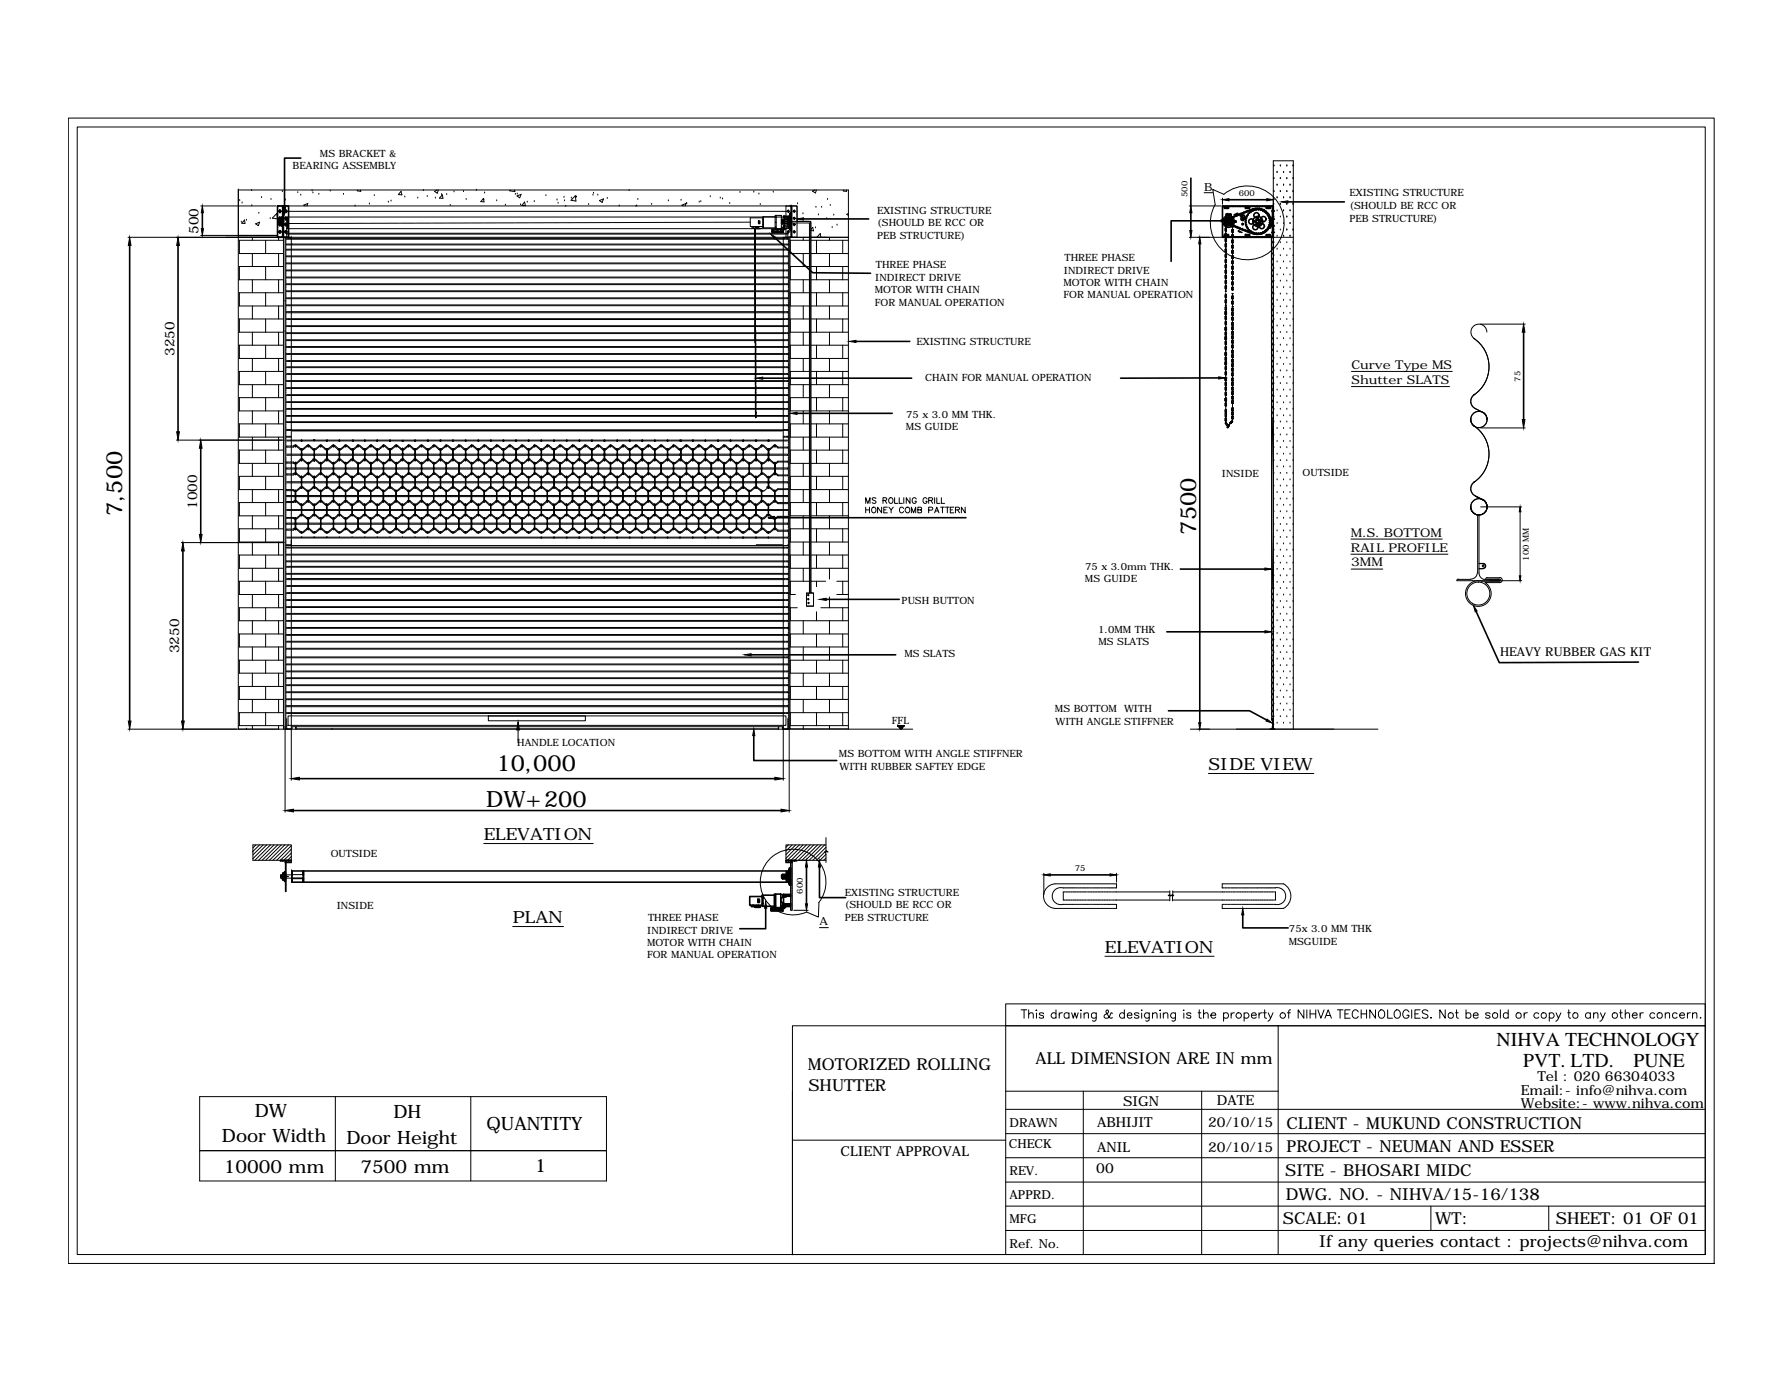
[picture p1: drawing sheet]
<svg xmlns="http://www.w3.org/2000/svg" width="279mm" height="216mm" viewBox="0 0 279 216" stroke-linecap="round" stroke-linejoin="round" font-family="sans-serif">
<defs><g id="words">
<g font-size="3.5">
<text x="19.1" y="80.8" transform="rotate(-90 19.1 80.8)">7,500</text>
<text x="187.3" y="83.7" transform="rotate(-90 187.3 83.7)">7500</text>
<text x="77.8" y="120.7">10,000</text>
<text x="76.1" y="126.3">DW+200</text>
</g>
<g font-size="3.1">
<text x="234.4" y="163.8">NIHVA TECHNOLOGY</text>
<text x="238.6" y="167">PVT. LTD.</text>
<text x="255.8" y="167">PUNE</text>
</g>
<g font-size="2.9">
<text x="34.7" y="178.8">Door Width</text>
<text x="39.9" y="174.9">DW</text>
<text x="54.3" y="179.1">Door Height</text>
<text x="61.6" y="175">DH</text>
<text x="76.2" y="177">QUANTITY</text>
<text x="35" y="183.6">10000 mm</text>
<text x="56.5" y="183.6">7500 mm</text>
<text x="83.8" y="183.5">1</text>
</g>
<g font-size="2.6">
<text x="189.3" y="120.6">SIDE VIEW</text>
<text x="75.8" y="131.5">ELEVATION</text>
<text x="80.3" y="144.5">PLAN</text>
<text x="173" y="149.2">ELEVATION</text>
<text x="126.5" y="167.6">MOTORIZED ROLLING</text>
<text x="162.2" y="166.5">ALL DIMENSION ARE IN mm</text>
<text x="126.6" y="170.8">SHUTTER</text>
<text x="201.5" y="176.8">CLIENT - MUKUND CONSTRUCTION</text>
<text x="201.3" y="184.1">SITE - BHOSARI MIDC</text>
<text x="201.5" y="180.3">PROJECT - NEUMAN AND ESSER</text>
<text x="200.9" y="191.7">SCALE: 01</text>
<text x="201.4" y="187.9">DWG. NO. - NIHVA/15-16/138</text>
<text x="224.8" y="191.6">WT:</text>
<text x="243.7" y="191.7">SHEET: 01 OF 01</text>
<text x="206.6" y="195.2">If any queries contact : projects@nihva.com</text>
</g>
<g font-size="2.2">
<text x="175.9" y="173.2">SIGN</text>
<text x="190.6" y="173">DATE</text>
<text x="238.2" y="171.4">Email:- info@nihva.com</text>
<text x="238.2" y="173.5">Website:- www.nihva.com</text>
<text x="240.8" y="169.3">Tel : 020 66304033</text>
<text x="171.8" y="176.5">ABHIJIT</text>
<text x="189.2" y="176.5">20/10/15</text>
<text x="131.6" y="181">CLIENT APPROVAL</text>
<text x="171.7" y="183.6">00</text>
<text x="171.8" y="180.3">ANIL</text>
<text x="189.2" y="180.3">20/10/15</text>
</g>
<g font-size="2.1">
<text x="31.1" y="36.6" transform="rotate(-90 31.1 36.6)">500</text>
<text x="27.3" y="55.7" transform="rotate(-90 27.3 55.7)">3250</text>
<text x="30.9" y="79.7" transform="rotate(-90 30.9 79.7)">1000</text>
<text x="28.1" y="102.3" transform="rotate(-90 28.1 102.3)">3250</text>
</g>
<g font-size="1.9">
<text x="211.7" y="57.8">Curve Type MS</text>
<text x="211.7" y="60.1">Shutter SLATS</text>
<text x="211.6" y="84">M.S. BOTTOM</text>
<text x="211.6" y="86.3">RAIL PROFILE</text>
<text x="211.6" y="88.7">3MM</text>
<text x="234.9" y="102.7">HEAVY RUBBER GAS KIT</text>
<text x="158" y="179.7">CHECK</text>
<text x="158.1" y="176.4">DRAWN</text>
<text x="158.1" y="184">REV.</text>
<text x="158.1" y="187.8">APPRD.</text>
<text x="158.1" y="191.5">MFG</text>
<text x="158.1" y="195.4">Ref. No.</text>
</g>
<g font-size="1.7">
<text x="188.6" y="29.8">B</text>
<text x="128.3" y="144.9">A</text>
</g>
<g font-size="1.6">
<text x="45.8" y="26.5">BEARING ASSEMBLY</text>
<text x="50.1" y="24.5">MS BRACKET &amp;</text>
<text x="137.4" y="33.4">EXISTING STRUCTURE</text>
<text x="137.4" y="35.4">(SHOULD BE RCC OR</text>
<text x="211.4" y="30.8">EXISTING STRUCTURE</text>
<text x="211.4" y="32.8">(SHOULD BE RCC OR</text>
<text x="211.4" y="34.7">PEB STRUCTURE)</text>
<text x="137.4" y="37.4">PEB STRUCTURE)</text>
<text x="166.7" y="40.9">THREE PHASE</text>
<text x="137" y="45.9">MOTOR WITH CHAIN</text>
<text x="137" y="47.9">FOR MANUAL OPERATION</text>
<text x="137.1" y="44">INDIRECT DRIVE</text>
<text x="137.2" y="42">THREE PHASE</text>
<text x="166.6" y="44.8">MOTOR WITH CHAIN</text>
<text x="166.6" y="46.7">FOR MANUAL OPERATION</text>
<text x="166.6" y="42.8">INDIRECT DRIVE</text>
<text x="143.5" y="54">EXISTING STRUCTURE</text>
<text x="144.9" y="59.6">CHAIN FOR MANUAL OPERATION</text>
<text x="141.9" y="65.4">75 x 3.0 MM THK.</text>
<text x="141.9" y="67.4">MS GUIDE</text>
<text x="191.4" y="74.6">INSIDE</text>
<text x="204" y="74.6">OUTSIDE</text>
<text x="170" y="89.2">75 x 3.0mm THK.</text>
<text x="141.2" y="94.5">PUSH BUTTON</text>
<text x="169.9" y="91.2">MS GUIDE</text>
<text x="172" y="99">1.0MM THK</text>
<text x="172" y="101">MS SLATS</text>
<text x="141.6" y="102.9">MS SLATS</text>
<text x="139.7" y="113.3">FFL</text>
<text x="165.2" y="111.5">MS BOTTOM WITH</text>
<text x="165.3" y="113.5">WITH ANGLE STIFFNER</text>
<text x="81" y="116.8">HANDLE LOCATION</text>
<text x="131.4" y="118.6">MS BOTTOM WITH ANGLE STIFFNER</text>
<text x="131.5" y="120.5">WITH RUBBER SAFTEY EDGE</text>
<text x="51.8" y="134.1">OUTSIDE</text>
<text x="52.7" y="142.3">INSIDE</text>
<text x="132.3" y="140.2">EXISTING STRUCTURE</text>
<text x="132.3" y="142.2">(SHOULD BE RCC OR</text>
<text x="101.3" y="148.1">MOTOR WITH CHAIN</text>
<text x="101.4" y="146.2">INDIRECT DRIVE</text>
<text x="101.5" y="144.2">THREE PHASE</text>
<text x="132.3" y="144.1">PEB STRUCTURE</text>
<text x="201.8" y="147.9">MSGUIDE</text>
<text x="201.9" y="146">75x 3.0 MM THK</text>
<text x="101.3" y="150.1">FOR MANUAL OPERATION</text>
</g>
<g font-size="1.3">
<text x="186" y="30.8" transform="rotate(-90 186 30.8)">500</text>
<text x="194" y="30.7">600</text>
<text x="238.1" y="59.8" transform="rotate(-90 238.1 59.8)">75</text>
<text x="239.4" y="87.8" transform="rotate(-90 239.4 87.8)">100 MM</text>
<text x="168.3" y="136.4">75</text>
<text x="125.8" y="139.9" transform="rotate(-90 125.8 139.9)">600</text>
</g>
</g></defs>
<!-- layer: 0 -->
<g fill="none" stroke="#000" stroke-width=".16">
<path d="M10.7 18.5h257.8v179.3h-257.8zM12.1 19.9h255v176.5h-255zM31.4 32.2h11.8M31.4 36.9h11.8M37.3 29.7h.1M37.3 37.2h.1M37.3 29.7v7.2h6.2v-4.7h81.3v2.5h2.2v2.5h5.9h-95.6M37.5 37.6h6.8M37.5 39.7h6.8M37.5 37.6v2.1M37.5 31.4h.1M37.8 34.8h.1"/>
<path d="M37.9 31.8h.1M38.3 34.4l.1 .6h-.5zM38.6 34.5h.1M39.4 29.8h.1M39.4 32.2h.1M39.5 37.2v.4M39.5 39.7v2M40 35l.7-.2-.2 .5zM40.5 33.4h.1M41 30.9h.1M41.6 37.6v2.1M42.3 34.2h.1"/>
<path d="M42.4 31.2h.1M43.3 33.4l.2 .9-.8-.2zM43.6 37.2v.4M43.6 39.7v2M44.2 30h.1M44.4 37.2v77M44.6 37.2v77M44.7 31.3h.1M44.8 37.4v.2M44.8 37.7v.2M44.8 38v.2M44.8 38.3v.2"/>
<path d="M44.8 38.6v.2M44.8 38.9v.2M44.8 39.1v.3M44.8 39.4v.3M44.8 39.7v.2M44.9 34h78.7v1.8h-78.7zM44.9 35.2h.1M44.9 34.4h-1.3v.6h1.3M44.9 36.6h78.5M44.9 36.5h78.5v.7M44.9 35.7v1.5M45 33.1h78.5"/>
<path d="M45 37.3h-.1v.2h.1M45 39h-.1v.1h.1M45 34.6h-.1M45 38.2h-.1v.1h.1M45 34v1.8M45.1 39.1h.1M45.1 39h.1M45.1 38.3h.1M45.1 38.2h.1M45.1 37.5h.1M45.1 37.3h.1M45.3 39.1h.1"/>
<path d="M45.3 39h.1M45.3 38.3h.1M45.3 38.2h.1M45.3 37.5h.1M45.3 37.3h.1M45.5 39.1h77.3M45.5 39h77.3M45.5 38.3h77.3M45.5 38.2h77.3M45.5 37.5h77.3M45.5 37.3h77.3M45.6 37.2h.1"/>
<path d="M45.6 37.2h-.8v.1M45.6 37.2v76.5M45.7 38.2h.1M46.6 30.2h.1M47.1 30.6h.1M47.8 32.2l-.2-.1 .6-.2-.1 .3M48.9 29.9h.1M49 30.2h.1M49.9 30.4h.1M51.7 29.9h.1M53.8 30.4h.1M55.6 32.2h.1"/>
<path d="M56 29.7v.2l.5 .1v-.3M57.9 31.9h.1M58.6 30.6h.1M60.8 31.7h.1M61.2 31.5h.1M62.8 30l.1 .5h-.5zM63.4 30.8h.1M65.4 31h.1M66.3 29.8h.1M66.9 30.8h.1M68.2 31h.1M68.5 29.7l-.4 .3 .4 .3 .2-.6"/>
<path d="M69.2 30.5h.1M69.3 30.5l.1 .6-.6-.1zM70 30.5h.1M70.5 32.2h.1M71.1 30h.1M72.6 30h.1M73 31.2h.1M74.6 29.8h.1M75.7 31.1l.1 .5h-.5zM75.8 31.3h.1M75.9 30.2h.1M77.8 31.4h.1"/>
<path d="M79.1 32.1h.1M79.9 29.7l-.1 .2 .8 .1v-.3M80.7 30.4h.1M81 30.7l.6-.3-.2 .6zM81 30.4h.1M81.5 32.1h.1M82.2 31.6l.1 .6h-.6l.5-.5M82.6 31.7h.1M83.7 31.6h.1M85.5 30.6h.1M87.2 31.3h.1M87.4 31.8h.1"/>
<path d="M88.3 30.9h.1M88.4 31.4h.1M88.5 32.2h.1M89.5 31h.1M90.1 30.6l.1 .9-.8-.1zM90.3 30.8h.1M92.2 32h.1M92.9 30.6h.1M92.9 30.3h.1M93.6 30.6h.1M93.9 31.4l.6-.3-.2 .6zM95.1 31.1h.1"/>
<path d="M97 32.2h.1M98.5 29.8h.1M99.6 32.2l.1-.1v.1M99.9 31.2h.1M102.1 32h.1M104.7 31.4h.1M106.7 31.4h.1M107 32.2l-.2-.1 .6-.2-.1 .3M107.5 31.9h.1M107.6 31.9h.1M109.5 31.7h.1M109.8 31.6h.1"/>
<path d="M111.2 30.8h.1M112.8 31h.1M113.1 31.1h.1M114.3 31.9h.1M115.9 30.1h.1M117.5 34.8l-72.7 .2M118 35.5v.2h-.2h.3v-.2M118.1 30.1h.1M118.2 35.7h.1M118.3 35.7v.1zM118.4 35.7h.1M118.6 35.5v.3h.3v-.3"/>
<path d="M118.6 35.7h.1M118.8 34.6h.2v.4h-.2zM118.9 30.4h.1M118.9 34.7h.1M118.9 34.9v.1zM119.1 32h.1M119.1 35.8h-.8h.8M119.1 35.8l.1-.1zM119.5 34.1h-2v1.4h2M119.5 34.4h.1zM119.5 35.2h.1zM119.6 33.9v1.8"/>
<path d="M120.8 36h1.8M120.9 36.3h1.7zM121 36.1v.2zM121.1 36.2v.1zM121.1 30.1h.1M121.1 36.2h.1M121.2 36.1v.2zM121.4 33.7h1v2.1h-1zM121.4 33.9l-1.9 .1v1.6l1.9 .1M121.4 34h.1zM121.4 34.8h.1zM121.4 35.6l.1-.1z"/>
<path d="M121.5 36.2v.1zM121.6 36.2v.1zM121.6 33.7v2.1M121.7 36.2v.1zM121.7 36.1v.2v-.2M121.8 36.2v.1zM121.9 36.2v.1zM121.9 36.2l.1 .1zM122.2 36.1l.1 .2zM122.3 36.2h.1M122.4 35.5h.1zM122.4 36.2v.1z"/>
<path d="M122.4 35.6h.4M122.5 36.1v.2zM122.5 34.4v.6M122.5 34.3v.3h.2M122.5 34.6h.1M122.5 34.8h.1M122.5 34.4v.6zM122.6 35.9v.5M122.7 35.9h-1.9v.5h1.9v-.6h.1h-.1v.6M122.7 37.2h.8v.1M122.7 37.2v77h20.2M122.7 35.3h.1"/>
<path d="M122.7 35.5h.1M122.7 33.8h.1M122.7 35.3v.2M122.7 33.9v.2M122.7 34.6h.1M122.7 35h.7h-.7v-.2h-.2v.3h.9M122.7 34.8h-.2v.3M122.7 34.8h.1M122.7 35.4h1.3M122.7 35.5h1.3M122.7 33.9h1.3M122.7 34h1.3"/>
<path d="M122.8 35.8h.1M122.8 35.9h.1M122.8 35.8v.1zM122.8 34.3h-.4v.8h.4M122.8 39.1h.2M122.8 39h.2M122.8 38.3h.2M122.8 38.2h.2M122.8 37.5h.2M122.8 37.3h.2M122.8 33.8v2.1M122.8 35.7h1.1"/>
<path d="M122.8 35.2h1.1M122.8 35.3h-.1v.2h.1M123 39.1h.2M123 39h.2M123 38.3h.2M123 38.2h.2M123 37.5h.2M123 37.3h.2M123.1 33.8v-1.6h1.7v5h-1.7v-1.4M123.2 37.3h.2v.2h-.2M123.2 38.2h.2v.1h-.2M123.2 39h.2v.1h-.2"/>
<path d="M123.2 35.7l-.3 .3M123.3 36.3h.1M123.4 34.3h-.9v.3h.2v-.2h.7M123.4 34.7h-.9h.9M123.4 34.1v1.1zM123.4 34.1h.2v1.1h-.2M123.4 34v1.8M123.5 32.9v.2M123.5 33.1h.2M123.5 33.1v.2M123.5 36.1v.2M123.5 37.4v.2"/>
<path d="M123.5 37.7v.2M123.5 38v.2M123.5 38.3v.2M123.5 38.6v.2M123.5 38.9v.2M123.5 39.1v.3M123.5 39.4v.3M123.5 39.7v.2M123.6 37.2v77M123.7 33.4h.1l-.1 2.6v-1.3v1.1l-.1-.1zM123.7 36.3h-.2v.2M123.7 33.4v-.1h.2v1.4"/>
<path d="M123.7 37.6h3.1M123.7 39.7h3.1M123.8 37.6v2.1M123.9 34.7v1.4h-.2v-.1M123.9 34.7v1.4M123.9 32.2h.1M123.9 32.3l-.2-.1h.3v5M123.9 34.1h-.7v.1h-.4M123.9 33.3v1.4M123.9 32.2v5M123.9 37.1l-.2 .1M123.9 33.8h-1.2v.3h.1"/>
<path d="M124 34.4h-1.6v.5h1.6M124 32.2v5M124.2 33.1h.2M124.2 34.2h.2M124.2 36.3h.2M124.2 35.2h.2M124.4 32.9v.2h.2M124.4 33.1v.2M124.4 34v.1M124.4 34.3v.1M124.4 35v.1M124.4 35.2v.2"/>
<path d="M124.4 36.1v.2M124.6 34.2h-.2M124.6 36.3h-.2v.2M124.6 35.2h-.2M124.9 31.9h.1M125.8 33.5h.1M125.8 37.2v.4M125.8 39.7v2M126.8 37.2h2.7M127 37.2v55.6h.4v2.1h-1.1v-2h.5v-55.7h-3.1v76.9h9.2M127 36l.3-.4 .1 .5h-.4M127 37.6h5.9"/>
<path d="M127 39.7h5.9M127.7 29.7l-.5 .2 .5 .3 .2-.5M127.7 35.7h.1M127.8 32.5h.1M127.9 37.6v2.1M127.9 37.2l.6-.6 .1 .6M128.2 33.6h.1M128.7 32.5h.1M129.5 34.2h.1M129.6 31.2h.1M129.9 37.2v.4M129.9 39.7v2"/>
<path d="M130 32.2h.1M130.3 35.6h.1M130.6 33.7h.1M131.1 35.2h.1M132 37.6v2.1M132.2 29.7l-.1 .2 .5 .1v-.3M132.9 33.4l-.3 .2 .3 .1M188.6 30.2h1.3M199.5 26h.1M199.5 28h.1M199.5 30h.1M199.5 32h.1"/>
<path d="M199.5 34h.1M199.5 36h.1M199.5 38h.1M200 27h.1M200 29h.1M200 31h.1M200 33h.1M200 35h.1M200 37h.1M200 39h.1M200.5 26h.1M200.5 28h.1"/>
<path d="M200.5 30h.1M200.5 32h.1M200.5 34h.1M200.5 36h.1M200.5 38h.1M201 27h.1M201 29h.1M201 31h.1M201 33h.1M201 37h.1M201 35h.1M201 39h.1"/>
<path d="M201.5 26h.1M201.5 28h.1M201.5 30h.1M201.5 32h.1M201.5 34h.1M201.5 36h.1M201.5 38h.1M202 27h.1M202 29h.1M202 31h.1M202 33h.1M202 35h.1"/>
<path d="M202 37h.1M202 39h.1M202.5 26h.1M202.5 28h.1M202.5 30h.1M202.5 32h.1M202.5 34h.1M202.5 36h.1M202.5 38h.1M37.5 41.7h6.8M37.5 43.8h6.8M37.5 45.8h6.8"/>
<path d="M37.5 47.9h6.8M37.5 49.9h6.8M37.5 52h6.8M37.5 54h6.8M37.5 56.1h6.8M37.5 58.2h6.8M37.5 41.7v2.1M37.5 45.8v2.1M37.5 49.9v2.1M37.5 54v2.1M37.5 58.2v2M39.5 43.8v2"/>
<path d="M39.5 47.9v2M39.5 52v2M39.5 56.1v2.1M41.6 41.7v2.1M41.6 45.8v2.1M41.6 49.9v2.1M41.6 54v2.1M41.6 58.2v2M43.6 43.8v2M43.6 47.9v2M43.6 52v2M43.6 56.1v2.1"/>
<path d="M44.6 47.1h.1M44.6 51.9h.1M44.8 40v.2M44.8 40.3v.2M44.8 40.6v.2M44.8 40.9v.2M44.8 41.2v.2M44.8 41.5v.2M44.8 41.8v.1M44.8 42.1v.1M44.8 42.3v.2M44.8 42.6v.2"/>
<path d="M44.8 42.9v.2M44.8 43.2v.2M44.8 43.5v.2M44.8 43.8v.2M44.8 44.1v.2M44.8 44.4v.2M44.8 44.6v.3M44.8 44.9v.2M44.8 45.2v.2M44.8 45.5v.2M44.8 45.8v.2M44.8 46.1v.2"/>
<path d="M44.8 46.4v.2M44.8 46.7v.1M44.8 47v.1M44.8 47.2v.2M44.8 47.5v.2M44.8 47.8v.2M44.8 48.1v.2M44.8 48.4v.2M44.8 48.7v.2M44.8 49v.2M44.8 49.3v.2M44.8 49.6v.2"/>
<path d="M44.8 49.9v.1M44.8 50.2v.1M44.8 50.4v.2M44.8 50.7v.2M44.8 51v.2M44.8 51.3v.2M44.8 51.6v.2M44.8 51.9v.2M44.8 52.1v.3M44.8 52.4v.2M44.8 52.7v.2M44.8 53v.2"/>
<path d="M44.8 53.3v.2M44.8 53.6v.2M44.8 53.9v.2M44.8 54.2v.2M44.8 54.5v.2M44.8 54.8v.1M44.8 55.1v.1M44.8 55.3v.2M44.8 55.6v.2M44.8 55.9v.2M44.8 56.2v.2M44.8 56.5v.2"/>
<path d="M44.8 56.8v.2M44.8 57.1v.2M44.8 57.3v.3M44.8 57.6v.3M44.8 57.9v.2M44.8 58.2v.2M44.8 58.5v.2M44.8 58.8v.2M44.8 59.1v.2M44.8 59.4v.2M44.8 59.7v.1M44.8 60v.1"/>
<path d="M45 58.5h-.1v.1h.1M45 57.4h-.1v.2h.1M45 56.5h-.1v.1h.1M45 55.4h-.1v.1h.1M45 54.3h-.1v.1h.1M45 53.2h-.1v.1h.1M45 51h-.1v.1h.1M45 49.9h-.1v.1h.1M45 48.8h-.1v.2h.1M45 47.7h-.1v.2h.1M45 46.6h-.1v.2h.1M45 45.5h-.1v.2h.1"/>
<path d="M45 44.4h-.1v.2h.1M45 43.4h-.1v.1h.1M45 42.3h-.1v.1h.1M45 41.2h-.1v.1h.1M45 40.1h-.1v.1h.1M45 59.6h-.1v.1h.1M45.1 52.1h-.2v.1h.2M45.1 56.6h.1M45.1 56.5h.1M45.1 55.5h.1M45.1 55.4h.1M45.1 54.4h.1"/>
<path d="M45.1 54.3h.1M45.1 53.3h.1M45.1 53.2h.1M45.1 52.2h.1M45.1 52.1h.1M45.1 51.1h.1M45.1 51h.1M45.1 50h.1M45.1 49.9h.1M45.1 49h.1M45.1 47.9h.1M45.1 47.7h.1"/>
<path d="M45.1 46.8h.1M45.1 46.6h.1M45.1 45.7h.1M45.1 45.5h.1M45.1 44.6h.1M45.1 44.4h.1M45.1 43.5h.1M45.1 43.4h.1M45.1 42.4h.1M45.1 42.3h.1M45.1 41.3h.1M45.1 41.2h.1"/>
<path d="M45.1 40.2h.1M45.1 40.1h.1M45.1 48.8h.1M45.1 59.7h.1M45.1 59.6h.1M45.1 58.6h.1M45.1 58.5h.1M45.1 57.6h.1M45.1 57.4h.1M45.3 56.6h.1M45.3 56.5h.1M45.3 55.5h.1"/>
<path d="M45.3 55.4h.1M45.3 54.4h.1M45.3 54.3h.1M45.3 53.3h.1M45.3 53.2h.1M45.3 51.1h.1M45.3 51h.1M45.3 50h.1M45.3 49.9h.1M45.3 49h.1M45.3 47.9h.1M45.3 47.7h.1"/>
<path d="M45.3 46.8h.1M45.3 46.6h.1M45.3 45.7h.1M45.3 45.5h.1M45.3 44.6h.1M45.3 44.4h.1M45.3 43.5h.1M45.3 43.4h.1M45.3 42.4h.1M45.3 42.3h.1M45.3 41.3h.1M45.3 41.2h.1"/>
<path d="M45.3 40.2h.1M45.3 40.1h.1M45.3 48.8h.1M45.3 59.7h.1M45.3 59.6h.1M45.3 58.6h.1M45.3 58.5h.1M45.3 57.6h.1M45.3 57.4h.1M45.3 52.2h.2M45.3 52.1h.2M45.5 56.6h77.3"/>
<path d="M45.5 56.5h77.3M45.5 55.5h77.3M45.5 55.4h77.3M45.5 54.4h77.3M45.5 54.3h77.3M45.5 53.3h77.3M45.5 53.2h77.3M45.5 52.2h77.3M45.5 52.1h77.3M45.5 51.1h77.3M45.5 51h77.3M45.5 50h77.3"/>
<path d="M45.5 49.9h77.3M45.5 49h77.3M45.5 47.9h77.3M45.5 47.7h77.3M45.5 46.8h77.3M45.5 46.6h77.3M45.5 45.7h77.3M45.5 45.5h77.3M45.5 44.6h77.3M45.5 44.4h77.3M45.5 43.5h77.3M45.5 43.4h77.3"/>
<path d="M45.5 42.4h77.3M45.5 42.3h77.3M45.5 41.3h77.3M45.5 41.2h77.3M45.5 40.2h77.3M45.5 40.1h77.3M45.5 48.8h77.3M45.5 59.7h77.3M45.5 59.6h77.3M45.5 58.6h77.3M45.5 58.5h77.3M45.5 57.6h77.3"/>
<path d="M45.5 57.4h77.3M122.8 56.6h.2M122.8 56.5h.2M122.8 55.5h.2M122.8 55.4h.2M122.8 54.4h.2M122.8 54.3h.2M122.8 53.3h.2M122.8 53.2h.2M122.8 52.2h.2M122.8 52.1h.2M122.8 51.1h.2"/>
<path d="M122.8 51h.2M122.8 50h.2M122.8 49.9h.2M122.8 49h.2M122.8 47.9h.2M122.8 47.7h.2M122.8 46.8h.2M122.8 46.6h.2M122.8 45.7h.2M122.8 45.5h.2M122.8 44.6h.2M122.8 44.4h.2"/>
<path d="M122.8 43.5h.2M122.8 43.4h.2M122.8 42.4h.2M122.8 42.3h.2M122.8 41.3h.2M122.8 41.2h.2M122.8 40.2h.2M122.8 40.1h.2M122.8 48.8h.2M122.8 59.7h.2M122.8 59.6h.2M122.8 58.6h.2"/>
<path d="M122.8 58.5h.2M122.8 57.6h.2M122.8 57.4h.2M123 52.2h.1M123 52.1h.1M123 56.6h.2M123 56.5h.2M123 55.5h.2M123 55.4h.2M123 54.4h.2M123 54.3h.2M123 53.3h.2"/>
<path d="M123 53.2h.2M123 51.1h.2M123 51h.2M123 50h.2M123 49.9h.2M123 49h.2M123 47.9h.2M123 47.7h.2M123 46.8h.2M123 46.6h.2M123 45.7h.2M123 45.5h.2"/>
<path d="M123 44.6h.2M123 44.4h.2M123 43.5h.2M123 43.4h.2M123 42.4h.2M123 42.3h.2M123 41.3h.2M123 41.2h.2M123 40.2h.2M123 40.1h.2M123 48.8h.2M123 59.7h.2"/>
<path d="M123 59.6h.2M123 58.6h.2M123 58.5h.2M123 57.6h.2M123 57.4h.2M123.2 58.5h.2v.1h-.2M123.2 57.4h.2v.2h-.2M123.2 56.5h.2v.1h-.2M123.2 55.4h.2v.1h-.2M123.2 54.3h.2v.1h-.2M123.2 53.2h.2v.1h-.2M123.2 52.1h.2v.1h-.2"/>
<path d="M123.2 51h.2v.1h-.2M123.2 49.9h.2v.1h-.2M123.2 48.8h.2v.2h-.2M123.2 47.7h.2v.2h-.2M123.2 46.6h.2v.2h-.2M123.2 45.5h.2v.2h-.2M123.2 44.4h.2v.2h-.2M123.2 43.4h.2v.1h-.2M123.2 42.3h.2v.1h-.2M123.2 41.2h.2v.1h-.2M123.2 40.1h.2v.1h-.2M123.2 59.6h.2v.1h-.2"/>
<path d="M123.5 40v.2M123.5 40.3v.2M123.5 40.6v.2M123.5 40.9v.2M123.5 41.2v.2M123.5 41.5v.2M123.5 41.8v.1M123.5 42.1v.1M123.5 42.3v.2M123.5 42.6v.2M123.5 42.9v.2M123.5 43.2v.2"/>
<path d="M123.5 43.5v.2M123.5 43.8v.2M123.5 44.1v.2M123.5 44.4v.2M123.5 44.6v.3M123.5 44.9v.2M123.5 45.2v.2M123.5 45.5v.2M123.5 45.8v.2M123.5 46.1v.2M123.5 46.4v.2M123.5 46.7v.1"/>
<path d="M123.5 47v.1M123.5 47.2v.2M123.5 47.5v.2M123.5 47.8v.2M123.5 48.1v.2M123.5 48.4v.2M123.5 48.7v.2M123.5 49v.2M123.5 49.3v.2M123.5 49.6v.2M123.5 49.9v.1M123.5 50.2v.1"/>
<path d="M123.5 50.4v.2M123.5 50.7v.2M123.5 51v.2M123.5 51.3v.2M123.5 51.6v.2M123.5 51.9v.2M123.5 52.1v.3M123.5 52.4v.2M123.5 52.7v.2M123.5 53v.2M123.5 53.3v.2M123.5 53.6v.2"/>
<path d="M123.5 53.9v.2M123.5 54.2v.2M123.5 54.5v.2M123.5 54.8v.1M123.5 55.1v.1M123.5 55.3v.2M123.5 55.6v.2M123.5 55.9v.2M123.5 56.2v.2M123.5 56.5v.2M123.5 56.8v.2M123.5 57.1v.2"/>
<path d="M123.5 57.3v.3M123.5 57.6v.3M123.5 57.9v.2M123.5 58.2v.2M123.5 58.5v.2M123.5 58.8v.2M123.5 59.1v.2M123.5 59.4v.2M123.5 59.7v.1M123.5 60v.1M123.7 41.7h3.1M123.7 43.8h3.1"/>
<path d="M123.7 45.8h3.1M123.7 47.9h3.1M123.7 49.9h3.1M123.7 52h3.1M123.7 54h3.1M123.7 56.1h3.1M123.7 58.2h3.1M123.8 41.7v2.1M123.8 45.8v2.1M123.8 49.9v2.1M123.8 54v2.1M123.8 58.2v2"/>
<path d="M125.8 43.8v2M125.8 47.9v2M125.8 52v2M125.8 56.1v2.1M126.7 41.9h.1M127 41.7h5.9M127 43.8h5.9M127 45.8h5.9M127 47.9h5.9M127 49.9h5.9M127 52h5.9M127 54h5.9"/>
<path d="M127 56.1h5.9M127 58.2h5.9M127.9 41.7v2.1M127.9 45.8v2.1M127.9 49.9v2.1M127.9 54v2.1M127.9 58.2v2M129.9 43.8v2M129.9 47.9v2M129.9 52v2M129.9 56.1v2.1M132 41.7v2.1"/>
<path d="M132 45.8v2.1M132 49.9v2.1M132 54v2.1M132 58.2v2M193 49.5h.1M193 51.7h.1M193 53.1h.1M193 57.5h.1M193 48.8h.1M193 53.8h.1M193 56v.1M193 58.2h.1"/>
<path d="M199.5 40h.1M199.5 42h.1M199.5 44h.1M199.5 46h.1M199.5 48h.1M199.5 50h.1M199.5 52.1h.1M199.5 54h.1M199.5 56.1h.1M199.5 58.1h.1M200 41h.1M200 43h.1"/>
<path d="M200 45h.1M200 47h.1M200 49.1h.1M200 51h.1M200 53h.1M200 55.1h.1M200 57.1h.1M200 59.1h.1M200.5 40h.1M200.5 42h.1M200.5 44h.1M200.5 46h.1"/>
<path d="M200.5 48h.1M200.5 50h.1M200.5 52.1h.1M200.5 54h.1M200.5 56.1h.1M200.5 58.1h.1M201 41h.1M201 43h.1M201 45h.1M201 47h.1M201 49.1h.1M201 51h.1"/>
<path d="M201 53h.1M201 55.1h.1M201 57.1h.1M201 59.1h.1M201.5 40h.1M201.5 42h.1M201.5 44h.1M201.5 46h.1M201.5 48h.1M201.5 50h.1M201.5 52.1h.1M201.5 54h.1"/>
<path d="M201.5 56.1h.1M201.5 58.1h.1M202 41h.1M202 43h.1M202 45h.1M202 47h.1M202 49.1h.1M202 51h.1M202 53h.1M202 55.1h.1M202 57.1h.1M202 59.1h.1"/>
<path d="M202.5 40h.1M202.5 42h.1M202.5 44h.1M202.5 46h.1M202.5 48h.1M202.5 50h.1M202.5 52.1h.1M202.5 54h.1M202.5 56.1h.1M202.5 58.1h.1M211.7 58.2h15.7M230.8 53a5.3 5.3 0 0 1 0 8.9"/>
<path d="M231.9 50.7h7M232.9 52a1.25 1.25 0 0 0-1.9-1.1 1.25 1.25 0 0 0-.1 2.1M37.5 68.4h6.8M37.5 60.2h6.8M37.5 62.3h6.8M37.5 64.3h6.8M37.5 66.4h6.8M37.5 70.5h6.8M37.5 72.5h6.8M37.5 74.6h6.8M37.5 76.7h6.8M37.5 78.7h6.8"/>
<path d="M37.5 62.3v2M37.5 66.4v2M37.5 70.5v2M37.5 74.6v2.1M37.5 78.7v2.1M39.5 60.2v2.1M39.5 64.3v2.1M39.5 68.4v2.1M39.5 72.5v2.1M39.5 76.7v2M41.6 62.3v2M41.6 66.4v2"/>
<path d="M41.6 70.5v2M41.6 74.6v2.1M41.6 78.7v2.1M43.6 60.2v2.1M43.6 64.3v2.1M43.6 68.4v2.1M43.6 72.5v2.1M43.6 76.7v2M44.8 60.2v.2M44.8 60.5v.2M44.8 60.8v.2M44.8 61.1v.2"/>
<path d="M44.8 61.4v.2M44.8 61.7v.2M44.8 62v.2M44.8 62.3v.2M44.8 62.6v.2M44.8 62.9v.1M44.8 63.1v.2M44.8 63.4v.2M44.8 63.7v.2M44.8 64v.2M44.8 64.3v.2M44.8 64.6v.2"/>
<path d="M44.8 64.9v.2M44.8 65.1v.2M44.8 65.4v.2M44.8 65.7v.2M44.8 66v.2M44.8 66.3v.2M44.8 66.6v.2M44.8 66.9v.2M44.8 67.2v.2M44.8 67.5v.2M44.8 67.8v.1M44.8 68.1v.1"/>
<path d="M44.8 68.3v.2M44.8 68.6v.2M44.8 68.9v.2M44.8 69.2v.2M44.8 69.5v.2M44.8 69.8v.2M44.8 70v.3M44.8 70.3v.3M44.8 70.6v.3M44.8 70.9v.2M44.8 71.2v.2M44.8 71.5v.2"/>
<path d="M44.8 71.8v.2M44.8 72.1v.2M44.8 72.4v.2M44.8 72.7v.1M44.8 73v.1M44.8 73.2v.2M44.8 73.5v.2M44.8 73.8v.2M44.8 74.1v.2M44.8 74.4v.2M44.8 74.7v.2M44.8 75v.2"/>
<path d="M44.8 75.3v.2M44.8 75.6v.2M44.8 75.8v.2M44.8 76.1v.2M44.8 76.4v.2M44.8 76.7v.2M44.8 77v.2M44.8 77.3v.2M44.8 77.6v.2M44.8 77.9v.1M44.8 78.1v.2M44.8 78.4v.2"/>
<path d="M44.8 78.7v.2M44.8 79v.2M44.8 79.3v.2M44.8 79.6v.2M44.8 79.9v.2M44.9 66h78.5v.2h-78.5zM44.9 69.8v.2M44.9 72.3v.2M44.9 73.3v.1M44.9 74.2v.2M44.9 76.7v.1M44.9 77.6v.2"/>
<path d="M44.9 78.5v.2M44.9 67.3h78.5M45 61.8h-.1v.1h.1M45 64h-.1v.1h.1M45 67.3h-.1v.1h.1M45 60.7h-.1v.1h.1M45 62.9h-.1v.1h.1M45 65.1h-.1v.1h.1M45 68.3h-.1v.1h.1M45.1 63h.1M45.1 62.9h.1M45.1 61.9h.1"/>
<path d="M45.1 61.8h.1M45.1 60.8h.1M45.1 60.7h.1M45.1 65.2h.1M45.1 65.1h.1M45.1 64.1h.1M45.1 64h.1M45.1 68.4h.1M45.1 68.3h.1M45.1 67.4h.1M45.1 67.3h.1M45.3 63h.1"/>
<path d="M45.3 62.9h.1M45.3 61.9h.1M45.3 61.8h.1M45.3 60.8h.1M45.3 60.7h.1M45.3 65.2h.1M45.3 65.1h.1M45.3 64.1h.1M45.3 64h.1M45.3 68.4h.1M45.3 68.3h.1M45.3 67.4h.1"/>
<path d="M45.3 67.3h.1M45.5 63h77.3M45.5 62.9h77.3M45.5 61.9h77.3M45.5 61.8h77.3M45.5 60.8h77.3M45.5 60.7h77.3M45.5 65.2h77.3M45.5 65.1h77.3M45.5 64.1h77.3M45.5 64h77.3M45.5 68.4h.1"/>
<path d="M45.5 68.3h.1M45.5 67.4h.1M45.5 67.3h.1M45.7 67.4h76.8M122.7 68.4h.1M122.7 68.3h.1M122.7 67.4h.1M122.7 67.3h.1M122.8 63h.2M122.8 62.9h.2M122.8 61.9h.2M122.8 61.8h.2"/>
<path d="M122.8 60.8h.2M122.8 60.7h.2M122.8 65.2h.2M122.8 65.1h.2M122.8 64.1h.2M122.8 64h.2M122.8 68.4h.2M122.8 68.3h.2M122.8 67.4h.2M122.8 67.3h.2M123 63h.2M123 62.9h.2"/>
<path d="M123 61.9h.2M123 61.8h.2M123 60.8h.2M123 60.7h.2M123 65.2h.2M123 65.1h.2M123 64.1h.2M123 64h.2M123 68.4h.2M123 68.3h.2M123 67.4h.2M123 67.3h.2"/>
<path d="M123.2 61.8h.2v.1h-.2M123.2 64h.2v.1h-.2M123.2 67.3h.2v.1h-.2M123.2 60.7h.2v.1h-.2M123.2 62.9h.2v.1h-.2M123.2 65.1h.2v.1h-.2M123.2 68.3h.2v.1h-.2M123.5 60.2v.2M123.5 60.5v.2M123.5 60.8v.2M123.5 61.1v.2M123.5 61.4v.2"/>
<path d="M123.5 61.7v.2M123.5 62v.2M123.5 62.3v.2M123.5 62.6v.2M123.5 62.9v.1M123.5 63.1v.2M123.5 63.4v.2M123.5 63.7v.2M123.5 64v.2M123.5 64.3v.2M123.5 64.6v.2M123.5 64.9v.2"/>
<path d="M123.5 65.1v.2M123.5 65.4v.2M123.5 65.7v.2M123.5 66v.2M123.5 66.3v.2M123.5 66.6v.2M123.5 66.9v.2M123.5 67.2v.2M123.5 67.5v.2M123.5 67.8v.1M123.5 68.1v.1M123.5 68.3v.2"/>
<path d="M123.5 68.6v.2M123.5 68.9v.2M123.5 69.2v.2M123.5 69.5v.2M123.5 69.8v.2M123.5 70v.3M123.5 70.3v.3M123.5 70.6v.3M123.5 70.9v.2M123.5 71.2v.2M123.5 71.5v.2M123.5 71.8v.2"/>
<path d="M123.5 72.1v.2M123.5 72.4v.2M123.5 72.7v.1M123.5 73v.1M123.5 73.2v.2M123.5 73.5v.2M123.5 73.8v.2M123.5 74.1v.2M123.5 74.4v.2M123.5 74.7v.2M123.5 75v.2M123.5 75.3v.2"/>
<path d="M123.5 75.6v.2M123.5 75.8v.2M123.5 76.1v.2M123.5 76.4v.2M123.5 76.7v.2M123.5 77v.2M123.5 77.3v.2M123.5 77.6v.2M123.5 77.9v.1M123.5 78.1v.2M123.5 78.4v.2M123.5 78.7v.2"/>
<path d="M123.5 79v.2M123.5 79.3v.2M123.5 79.6v.2M123.5 79.9v.2M123.7 68.4h3.1M123.7 60.2h3.1M123.7 62.3h3.1M123.7 64.3h3.1M123.7 66.4h3.1M123.7 70.5h3.1M123.7 72.5h3.1M123.7 74.6h3.1"/>
<path d="M123.7 76.7h3.1M123.7 78.7h3.1M123.8 62.3v2M123.8 66.4v2M123.8 70.5v2M123.8 74.6v2.1M123.8 78.7v2.1M125.8 60.2v2.1M125.8 64.3v2.1M125.8 68.4v2.1M125.8 72.5v2.1M125.8 76.7v2"/>
<path d="M126.8 76v.3M127 68.4h5.9M127 60.2h5.9M127 62.3h5.9M127 64.3h5.9M127 66.4h5.9M127 70.5h5.9M127 72.5h5.9M127 74.6h5.9M127 76.7h5.9M127 78.7h5.9M127.9 62.3v2"/>
<path d="M127.9 66.4v2M127.9 70.5v2M127.9 74.6v2.1M127.9 78.7v2.1M129.9 60.2v2.1M129.9 64.3v2.1M129.9 68.4v2.1M129.9 72.5v2.1M129.9 76.7v2M132 62.3v2M132 66.4v2M132 70.5v2"/>
<path d="M132 74.6v2.1M132 78.7v2.1M135.6 78.8v-.9l.3 .9 .4-.9v.9M135.6 79.4v.9M135.6 79.8h.6M136.2 79.4v.9M136.7 79.4a.42 .42 0 0 1 .5 .4 .42 .42 0 0 1-.5 .4l-.2-.2zM137.2 78l-.2-.1-.4 .1 .1 .3 .5 .3v.1l-.2 .1-.4-.1M138.1 79.4v.9l-.7-.9v.9M138.3 78.3h.5v-.3l-.5-.1v.9M138.4 79.8h.4M138.6 78.3l.3 .5"/>
<path d="M139 79.4h-.6v.9h.6M139.2 79.4l.4 .4 .3-.4M139.3 78a.42 .42 0 0 1 .6 .4 .42 .42 0 0 1-.6 .4l-.1-.3zM139.6 79.8v.5M140.1 77.9v.9h.5M140.8 77.9v.9h.5M141.5 79.6a.33 .33 0 0 0-.4-.2 .33 .33 0 0 0-.2 .3v.3a.33 .33 0 0 0 .2 .3 .33 .33 0 0 0 .4-.2M141.5 77.9v.9M142.5 77.9v.9l-.6-.9v.9M143.5 78.1a.33 .33 0 0 0-.4-.2 .33 .33 0 0 0-.2 .4v.2a.32 .32 0 0 0 .3 .3 .32 .32 0 0 0 .3-.3h-.2M143.7 79.8h.6v-.3l-.6-.1v.9l.6-.1v-.2l-.2-.2M145.2 78.1a.33 .33 0 0 0-.4-.2 .33 .33 0 0 0-.2 .4v.2a.32 .32 0 0 0 .3 .3 .32 .32 0 0 0 .3-.3h-.2"/>
<path d="M145.4 78.3h.6l.1-.2-.2-.2h-.5v.9M145.4 79.9l.6-.1v-.3l-.6-.1v.9M145.8 78.3l.3 .5M146.4 77.9v.9M146.5 80h.4M146.7 77.9v.9h.5M147.3 79.4h.6M147.4 77.9v.9h.5M147.6 79.4v.9M148.1 79.4h.6M148.4 79.4v.9M148.8 79.8h.4"/>
<path d="M149.4 79.4h-.6v.9h.6M149.6 79.8h.6l.1-.2-.2-.2h-.5v.9M150 79.8l.3 .5M151.2 79.4v.9l-.6-.9v.9M192 66l-.1 .1M193 61.8h.1M193 60.4h.1M193 63.2v.1M199.5 60.1h.1M199.5 62.1h.1M199.5 64.1h.1M199.5 66.1h.1"/>
<path d="M199.5 68.1h.1M199.5 70.1h.1M199.5 72.1h.1M199.5 74.1h.1M199.5 76.1h.1M199.5 78.1h.1M200 61.1h.1M200 63.1h.1M200 65.1h.1M200 67.1h.1M200 69.1h.1M200 71.1h.1"/>
<path d="M200 73.1h.1M200 75.1h.1M200 77.1h.1M200 79.1h.1M200.5 60.1h.1M200.5 62.1h.1M200.5 64.1h.1M200.5 66.1h.1M200.5 68.1h.1M200.5 70.1h.1M200.5 72.1h.1M200.5 74.1h.1"/>
<path d="M200.5 76.1h.1M200.5 78.1h.1M201 61.1h.1M201 63.1h.1M201 65.1h.1M201 67.1h.1M201 69.1h.1M201 71.1h.1M201 73.1h.1M201 75.1h.1M201 77.1h.1M201 79.1h.1"/>
<path d="M201.5 60.1h.1M201.5 62.1h.1M201.5 64.1h.1M201.5 66.1h.1M201.5 68.1h.1M201.5 70.1h.1M201.5 72.1h.1M201.5 74.1h.1M201.5 76.1h.1M201.5 78.1h.1M202 61.1h.1M202 63.1h.1"/>
<path d="M202 65.1h.1M202 67.1h.1M202 69.1h.1M202 71.1h.1M202 73.1h.1M202 75.1h.1M202 77.1h.1M202 79.1h.1M202.5 60.1h.1M202.5 62.1h.1M202.5 64.1h.1M202.5 66.1h.1"/>
<path d="M202.5 68.1h.1M202.5 70.1h.1M202.5 72.1h.1M202.5 74.1h.1M202.5 76.1h.1M202.5 78.1h.1M211.7 60.5h15.3M230.4 65.7h.1M230.4 79.4h.1M230.8 66.6a5.3 5.3 0 0 1 0 8.9M230.9 61.8a1.25 1.25 0 0 0 .2 2.2l1.2 .6M230.9 75.5a1.25 1.25 0 0 0 .2 2.1"/>
<path d="M231 61.7a1.29 1.29 0 0 0-.7 1.2 1.29 1.29 0 0 0 .8 1.1M231 75.4a1.29 1.29 0 0 0-.7 1.1 1.29 1.29 0 0 0 .8 1.2M231.1 64l1.2 .6M231.1 77.7l1.2 .6M231.1 77.7l1.3 .6M231.9 67h7M231.9 79.4h6.4M232.3 64.6a1.29 1.29 0 0 1-.1 2.2 1.29 1.29 0 0 1-1.9-1.1M232.3 78.2a1.29 1.29 0 0 1-.1 2.3 1.29 1.29 0 0 1-1.9-1.2M232.9 65.7a1.25 1.25 0 0 0-1.9-1.1 1.25 1.25 0 0 0-.1 2.1M232.9 79.3a1.25 1.25 0 0 0-1.9-1.1 1.25 1.25 0 0 0-.1 2.2M232.9 65.7a1.29 1.29 0 0 0-1.9-1.2 1.29 1.29 0 0 0 0 2.3"/>
<path d="M232.9 79.3a1.29 1.29 0 0 0-1.9-1.1 1.29 1.29 0 0 0 0 2.3M232.9 65.7h.1M232.9 79.4h.1M37.5 86.9h6.8M37.5 80.8h6.8M37.5 82.8h6.8M37.5 84.9h6.8M37.5 89h6.8M37.5 91h6.8M37.5 93.1h6.8M37.5 95.2h6.8M37.5 97.2h6.8"/>
<path d="M37.5 99.3h6.8M37.5 82.8v2.1M37.5 86.9v2.1M37.5 91v2.1M37.5 95.2v2M37.5 99.3v2M39.5 80.8v2M39.5 84.9v2M39.5 89v2M39.5 93.1v2.1M39.5 97.2v2.1M41.6 82.8v2.1"/>
<path d="M41.6 86.9v2.1M41.6 91v2.1M41.6 95.2v2M41.6 99.3v2M43.6 80.8v2M43.6 84.9v2M43.6 89v2M43.6 93.1v2.1M43.6 97.2v2.1M44.8 80.2v.2M44.8 80.5v.2M44.8 80.8v.1"/>
<path d="M44.8 81.1v.1M44.8 81.3v.2M44.8 81.6v.2M44.8 81.9v.2M44.8 82.2v.2M44.8 82.5v.2M44.8 82.8v.2M44.8 83v.3M44.8 83.3v.3M44.8 83.6v.2M44.8 83.9v.2M44.8 84.2v.2"/>
<path d="M44.8 84.5v.2M44.8 84.8v.2M44.8 85.1v.2M44.8 85.4v.2M44.8 85.7v.1M44.8 86v.1M44.8 86.2v.2M44.8 86.5v.2M44.8 86.8v.2M44.8 87.1v.2M44.8 87.4v.2M44.8 87.7v.2"/>
<path d="M44.8 88v.2M44.8 88.3v.2M44.8 88.5v.3M44.8 88.8v.2M44.8 89.1v.2M44.8 89.4v.2M44.8 89.7v.2M44.8 90v.2M44.8 90.3v.2M44.8 90.6v.1M44.8 90.9v.1M44.8 91.1v.2"/>
<path d="M44.8 91.4v.2M44.8 91.7v.2M44.8 92v.2M44.8 92.3v.2M44.8 92.6v.2M44.8 92.9v.2M44.8 93.2v.2M44.8 93.5v.2M44.8 93.8v.1M44.8 94.1v.1M44.8 94.3v.2M44.8 94.6v.2"/>
<path d="M44.8 94.9v.2M44.8 95.2v.2M44.8 95.5v.2M44.8 95.8v.2M44.8 96v.3M44.8 96.3v.2M44.8 96.6v.2M44.8 96.9v.2M44.8 97.2v.2M44.8 97.5v.2M44.8 97.8v.2M44.8 98.1v.2"/>
<path d="M44.8 98.4v.2M44.8 98.7v.1M44.8 99v.1M44.8 99.2v.2M44.8 99.5v.2M44.8 99.8v.2M44.9 81v.1M44.9 81.9v.2M44.9 82.8v.2M45 96h-.1v.2h.1M45 92.8h-.1v.1h.1M45 91.7h-.1v.1h.1"/>
<path d="M45 98.2h-.1v.2h.1M45 88.7h-.1v.1h.1M45 90.6h-.1v.1h.1M45 86.8h-.1v.1h.1M45 85.7h-.1v.1h.1M45 87.8h-.1v.2h.1M45 89.8h-.1v.1h.1M45 93.9h-.1v.1h.1M45 95h-.1v.1h.1M45 97.1h-.1v.2h.1M45 99.3h-.1v.2h.1M45.1 97.3h.1"/>
<path d="M45.1 97.1h.1M45.1 96.2h.1M45.1 96h.1M45.1 95.1h.1M45.1 95h.1M45.1 94h.1M45.1 93.9h.1M45.1 92.9h.1M45.1 92.8h.1M45.1 91.8h.1M45.1 91.7h.1M45.1 99.5h.1"/>
<path d="M45.1 99.3h.1M45.1 98.4h.1M45.1 98.2h.1M45.1 89.9h.1M45.1 89.8h.1M45.1 88.8h.1M45.1 88.7h.1M45.1 90.7h.1M45.1 90.6h.1M45.1 88h.1M45.1 87.8h.1M45.1 86.9h.1"/>
<path d="M45.1 86.8h.1M45.1 85.8h.1M45.1 85.7h.1M45.3 97.3h.1M45.3 97.1h.1M45.3 96.2h.1M45.3 96h.1M45.3 95.1h.1M45.3 95h.1M45.3 94h.1M45.3 93.9h.1M45.3 92.9h.1"/>
<path d="M45.3 92.8h.1M45.3 91.8h.1M45.3 91.7h.1M45.3 99.5h.1M45.3 99.3h.1M45.3 98.4h.1M45.3 98.2h.1M45.3 89.9h.1M45.3 89.8h.1M45.3 88.8h.1M45.3 88.7h.1M45.3 90.7h.1"/>
<path d="M45.3 90.6h.1M45.3 88h.1M45.3 87.8h.1M45.3 86.9h.1M45.3 86.8h.1M45.3 85.8h.1M45.3 85.7h.1M45.5 97.3h77.3M45.5 97.1h77.3M45.5 96.2h77.3M45.5 96h77.3M45.5 95.1h77.3"/>
<path d="M45.5 95h77.3M45.5 94h77.3M45.5 93.9h77.3M45.5 92.9h77.3M45.5 92.8h77.3M45.5 91.8h77.3M45.5 91.7h77.3M45.5 99.5h77.3M45.5 99.3h77.3M45.5 98.4h77.3M45.5 98.2h77.3M45.5 89.9h77.3"/>
<path d="M45.5 89.8h77.3M45.5 88.8h77.3M45.5 88.7h77.3M45.5 90.7h77.3M45.5 90.6h77.3M45.5 88h77.3M45.5 87.8h77.3M45.5 86.9h77.3M45.5 86.8h77.3M45.5 85.8h77.3M45.5 85.7h77.3M45.6 85.3h-.7v.1h78.5v-.1"/>
<path d="M118.4 85.3h4.1M122.8 97.3h.2M122.8 97.1h.2M122.8 96.2h.2M122.8 96h.2M122.8 95.1h.2M122.8 95h.2M122.8 94h.2M122.8 93.9h.2M122.8 92.9h.2M122.8 92.8h.2M122.8 91.8h.2"/>
<path d="M122.8 91.7h.2M122.8 99.5h.2M122.8 99.3h.2M122.8 98.4h.2M122.8 98.2h.2M122.8 89.9h.2M122.8 89.8h.2M122.8 88.8h.2M122.8 88.7h.2M122.8 90.7h.2M122.8 90.6h.2M122.8 88h.2"/>
<path d="M122.8 87.8h.2M122.8 86.9h.2M122.8 86.8h.2M122.8 85.8h.2M122.8 85.7h.2M123 97.3h.2M123 97.1h.2M123 96.2h.2M123 96h.2M123 95.1h.2M123 95h.2M123 94h.2"/>
<path d="M123 93.9h.2M123 92.9h.2M123 92.8h.2M123 91.8h.2M123 91.7h.2M123 99.5h.2M123 99.3h.2M123 98.4h.2M123 98.2h.2M123 89.9h.2M123 89.8h.2M123 88.8h.2"/>
<path d="M123 88.7h.2M123 90.7h.2M123 90.6h.2M123 88h.2M123 87.8h.2M123 86.9h.2M123 86.8h.2M123 85.8h.2M123 85.7h.2M123.2 96h.2v.2h-.2M123.2 92.8h.2v.1h-.2M123.2 91.7h.2v.1h-.2"/>
<path d="M123.2 98.2h.2v.2M123.2 88.7h.2v.1h-.2M123.2 90.6h.2v.1h-.2M123.2 86.8h.2v.1h-.2M123.2 85.7h.2v.1h-.2M123.2 87.8h.2v.2h-.2M123.2 89.8h.2v.1h-.2M123.2 93.9h.2v.1h-.2M123.2 95h.2v.1h-.2M123.2 97.1h.2v.2h-.2M123.2 99.3h.2v.2h-.2M123.2 98.4h.4"/>
<path d="M123.5 80.2v.2M123.5 80.5v.2M123.5 80.8v.1M123.5 81.1v.1M123.5 81.3v.2M123.5 81.6v.2M123.5 81.9v.2M123.5 82.2v.2M123.5 82.5v.2M123.5 82.8v.2M123.5 83v.3M123.5 83.3v.3"/>
<path d="M123.5 83.6v.2M123.5 83.9v.2M123.5 84.2v.2M123.5 84.5v.2M123.5 84.8v.2M123.5 85.1v.2M123.5 85.4v.2M123.5 85.7v.1M123.5 86v.1M123.5 86.2v.2M123.5 86.5v.2M123.5 86.8v.2"/>
<path d="M123.5 87.1v.2M123.5 87.4v.2M123.5 87.7v.2M123.5 88v.2M123.5 88.3v.2M123.5 88.5v.3M123.5 88.8v.2M123.5 89.1v.2M123.5 89.4v.2M123.5 89.7v.2M123.5 90v.2M123.5 90.3v.2"/>
<path d="M123.5 90.6v.1M123.5 90.9v.1M123.5 91.1v.2M123.5 91.4v.2M123.5 91.7v.2M123.5 92v.2M123.5 92.3v.2M123.5 92.6v.2M123.5 92.9v.2M123.5 93.2v.2M123.5 93.5v.2M123.5 93.8v.1"/>
<path d="M123.5 94.1v.1M123.5 94.3v.2M123.5 94.6v.2M123.5 94.9v.2M123.5 95.2v.2M123.5 95.5v.2M123.5 95.8v.2M123.5 96v.3M123.5 96.3v.2M123.5 96.6v.2M123.5 96.9v.2M123.5 97.2v.2"/>
<path d="M123.5 97.5v.2M123.5 97.8v.2M123.5 98.1v.2M123.5 98.4v.2M123.5 98.7v.1M123.5 99v.1M123.5 99.2v.2M123.5 99.5v.2M123.5 99.8v.2M123.7 86.9h3.1M123.7 80.8h3.1M123.7 82.8h3.1"/>
<path d="M123.7 84.9h3.1M123.7 89h3.1M123.7 91h3.1M123.7 93.1h.9M123.7 95.2h1.2M123.7 97.2h9.2M123.7 99.3h9.2M123.8 82.8v2.1M123.8 86.9v2.1M123.8 91v2.1M123.8 95.2v2M123.8 99.3v2"/>
<path d="M125.8 80.8v2M125.8 84.9v2M125.8 89v2M125.8 97.2v2.1M127 86.9h5.9M127 80.8h5.9M127 82.8h5.9M127 84.9h5.9M127 89h5.9M127 91h2.3M127.9 82.8v2.1M127.9 86.9v2.1"/>
<path d="M127.9 91v.8M127.9 95.8v1.4M127.9 99.3v2M128.6 95.2h4.3M129 93.8h.1M129.9 80.8v2M129.9 84.9v2M129.9 89v1.7M129.9 93.5v1.7M129.9 97.2v2.1M131 91h1.9M131 93.1h1.9"/>
<path d="M132 82.8v2.1M132 86.9v2.1M132 91v2.1M132 95.2v2M132 99.3v2M142.7 80.3v-.9l.4 .9 .3-.9v.9M146.4 80.3l.3-.9 .4 .9M199.5 80.1h.1M199.5 82.1h.1M199.5 84.1h.1M199.5 86.1h.1M199.5 88.2h.1"/>
<path d="M199.5 90.2h.1M199.5 92.1h.1M199.5 94.2h.1M199.5 96.2h.1M199.5 98.2h.1M200 81.1h.1M200 83.1h.1M200 85.2h.1M200 87.2h.1M200 89.1h.1M200 91.2h.1M200 93.2h.1"/>
<path d="M200 95.2h.1M200 97.2h.1M200 99.2h.1M200.5 80.1h.1M200.5 82.1h.1M200.5 84.1h.1M200.5 86.1h.1M200.5 88.2h.1M200.5 90.2h.1M200.5 92.1h.1M200.5 94.2h.1M200.5 96.2h.1"/>
<path d="M200.5 98.2h.1M201 81.1h.1M201 83.1h.1M201 85.2h.1M201 87.2h.1M201 89.1h.1M201 91.2h.1M201 93.2h.1M201 95.2h.1M201 97.2h.1M201 99.2h.1M201.5 80.1h.1"/>
<path d="M201.5 82.1h.1M201.5 84.1h.1M201.5 86.1h.1M201.5 88.2h.1M201.5 90.2h.1M201.5 92.1h.1M201.5 94.2h.1M201.5 96.2h.1M201.5 98.2h.1M202 81.1h.1M202 83.1h.1M202 85.2h.1"/>
<path d="M202 87.2h.1M202 89.1h.1M202 91.2h.1M202 93.2h.1M202 95.2h.1M202 97.2h.1M202 99.2h.1M202.5 80.1h.1M202.5 82.1h.1M202.5 84.1h.1M202.5 86.1h.1M202.5 88.2h.1"/>
<path d="M202.5 90.2h.1M202.5 92.1h.1M202.5 94.2h.1M202.5 96.2h.1M202.5 98.2h.1M211.6 86.8h15.2M211.6 84.4h14.3M211.6 89.1h5M228.4 90.7h2M228.4 90.7h-.2v.2h10.1M231.3 80.6l.1 .1M231.4 89.6a1.04 1.04 0 0 1-1.1 1.1"/>
<path d="M231.4 80.8v8.8M231.6 89.7a1.04 1.04 0 0 0 .7 1M231.6 88.2h.7a.4 .4 0 0 1 .4 .4 .4 .4 0 0 1-.4 .4h-.7M231.6 88.3h.7a.36 .36 0 0 1 .3 .3 .36 .36 0 0 1-.3 .4M231.6 80.6v9.1M231.6 89.1h.7M232.4 90.7h2.2M232.7 90.7h2.2l.1 .1-.1 .2M232.9 90.4l-.2 .2M232.9 90.5h2M234.6 90.7l.2 .2M234.9 90.4a.4 .4 0 0 1 .4 .4 .4 .4 0 0 1-.4 .4h-2.3"/>
<path d="M234.9 91h-2.8a2.01 2.01 0 0 0-2.6 2.3 2.01 2.01 0 0 0 3.2 1.3 2.01 2.01 0 0 0-.1-3.4M238.1 80.1v10.1M37.5 111.6h6.8M37.5 101.3h6.8M37.5 103.4h6.8M37.5 105.4h6.8M37.5 107.5h6.8M37.5 109.5h6.8M37.5 113.6h6.8M37.5 103.4v2M37.5 107.5v2M37.5 111.6v2"/>
<path d="M38.6 114.2h.1M39.5 101.3v2.1M39.5 105.4v2.1M39.5 109.5v2.1M39.5 113.6v.5M41.6 103.4v2M41.6 107.5v2M41.6 111.6v2M43.6 101.3v2.1M43.6 105.4v2.1M43.6 109.5v2.1M43.6 113.6v.5"/>
<path d="M44.6 114.2h-7.3v-84.5h95.6v84.5M44.6 114.2h1M44.8 100.1v.2M44.8 100.4v.2M44.8 100.7v.2M44.8 101v.2M44.8 101.2v.3M44.8 101.5v.3M44.8 101.8v.2M44.8 102.1v.2M44.8 102.4v.2M44.8 102.7v.2"/>
<path d="M44.8 103v.2M44.8 103.3v.2M44.8 103.6v.1M44.8 103.9v.1M44.8 104.1v.2M44.8 104.4v.2M44.8 104.7v.2M44.8 105v.2M44.8 105.3v.2M44.8 105.6v.2M44.8 105.9v.2M44.8 106.2v.2"/>
<path d="M44.8 106.5v.2M44.8 106.8v.1M44.8 107v.2M44.8 107.3v.2M44.8 107.6v.2M44.8 107.9v.2M44.8 108.2v.2M44.8 108.5v.2M44.8 108.8v.2M44.8 109v.2M44.8 109.3v.2M44.8 109.6v.2"/>
<path d="M44.8 109.9v.2M44.8 110.2v.2M44.8 110.5v.2M44.8 110.8v.2M44.8 111.1v.2M44.8 111.4v.2M44.8 111.7v.1M44.8 112v.1M44.8 112.3v.1M44.8 112.5v.2M44.8 112.8v.2M44.8 113.1v.2"/>
<path d="M44.8 113.4v.2M44.8 113.7v.2M44.8 113.9l.1 .2M44.9 112.5v1.7h78.5v-1.7M44.9 114.1h.1M45 100.4h-.1v.1h.1M45 111.6h-.1v.1h.1M45 110.5h-.1v.1h.1M45 109.4h-.1v.1h.1M45 108.3h-.1v.1h.1M45 107.2h-.1v.1h.1M45 106.1h-.1v.1h.1"/>
<path d="M45 105.1h-.1v.1h.1M45 104h-.1v.1h.1M45 102.9h-.1v.1h.1M45 101.5h-.1v.1h.1M45.1 113.6h78v-1.5h-78v1.5M45.1 114.1h.1M45.1 111.7h.1M45.1 111.6h.1M45.1 110.6h.1M45.1 110.5h.1M45.1 109.5h.1M45.1 109.4h.1"/>
<path d="M45.1 108.4h.1M45.1 108.3h.1M45.1 107.3h.1M45.1 107.2h.1M45.1 106.2h.1M45.1 106.1h.1M45.1 105.2h.1M45.1 105.1h.1M45.1 104.1h.1M45.1 104h.1M45.1 103h.1M45.1 102.9h.1"/>
<path d="M45.1 101.6h.1M45.1 101.5h.1M45.1 100.5h.1M45.1 100.4h.1M45.2 114.1h.1M45.3 111.7h.1M45.3 111.6h.1M45.3 110.6h.1M45.3 110.5h.1M45.3 109.5h.1M45.3 109.4h.1M45.3 108.4h.1"/>
<path d="M45.3 108.3h.1M45.3 107.3h.1M45.3 107.2h.1M45.3 106.2h.1M45.3 106.1h.1M45.3 105.2h.1M45.3 105.1h.1M45.3 104.1h.1M45.3 104h.1M45.3 103h.1M45.3 102.9h.1M45.3 101.6h.1"/>
<path d="M45.3 101.5h.1M45.3 100.5h.1M45.3 100.4h.1M45.4 114.1h.1M45.5 111.7h77.3M45.5 111.6h77.3M45.5 110.6h77.3M45.5 110.5h77.3M45.5 109.5h77.3M45.5 109.4h77.3M45.5 108.4h77.3M45.5 108.3h77.3"/>
<path d="M45.5 107.3h77.3M45.5 107.2h77.3M45.5 106.2h77.3M45.5 106.1h77.3M45.5 105.2h77.3M45.5 105.1h77.3M45.5 104.1h77.3M45.5 104h77.3M45.5 103h77.3M45.5 102.9h77.3M45.5 101.6h77.3M45.5 101.5h77.3"/>
<path d="M45.5 100.5h77.3M45.5 100.4h77.3M45.5 114.1h.1M45.7 114.2v-.4h76.8v.4M46.3 114.2v-.4h.1v.4M46.4 114.1h75.5M52 114.2h.1M76.5 112.1h15.2v.7h-15.2zM81.1 114.3l.1 2M121.9 114.2v-.4v.4M122.7 114.1h.1M122.8 114.1h.1"/>
<path d="M122.8 111.7h.2M122.8 111.6h.2M122.8 110.6h.2M122.8 110.5h.2M122.8 109.5h.2M122.8 109.4h.2M122.8 108.4h.2M122.8 108.3h.2M122.8 107.3h.2M122.8 107.2h.2M122.8 106.2h.2M122.8 106.1h.2"/>
<path d="M122.8 105.2h.2M122.8 105.1h.2M122.8 104.1h.2M122.8 104h.2M122.8 103h.2M122.8 102.9h.2M122.8 101.6h.2M122.8 101.5h.2M122.8 100.5h.2M122.8 100.4h.2M122.9 114.1h.1M123 111.7h.2"/>
<path d="M123 111.6h.2M123 110.6h.2M123 110.5h.2M123 109.5h.2M123 109.4h.2M123 108.4h.2M123 108.3h.2M123 107.3h.2M123 107.2h.2M123 106.2h.2M123 106.1h.2M123 105.2h.2"/>
<path d="M123 105.1h.2M123 104.1h.2M123 104h.2M123 103h.2M123 102.9h.2M123 101.6h.2M123 101.5h.2M123 100.5h.2M123 100.4h.2M123.1 114.1h.1M123.2 100.4h.2v.1h-.2M123.2 111.6h.2v.1h-.2"/>
<path d="M123.2 110.5h.2v.1h-.2M123.2 109.4h.2v.1h-.2M123.2 108.3h.2v.1h-.2M123.2 107.2h.2v.1h-.2M123.2 106.1h.2v.1h-.2M123.2 105.1h.2v.1h-.2M123.2 104h.2v.1h-.2M123.2 102.9h.2v.1h-.2M123.2 101.5h.2v.1h-.2M123.3 114.1h.1M123.5 113.9l-.1 .2M123.5 100.1v.2"/>
<path d="M123.5 100.4v.2M123.5 100.7v.2M123.5 101v.2M123.5 101.2v.3M123.5 101.5v.3M123.5 101.8v.2M123.5 102.1v.2M123.5 102.4v.2M123.5 102.7v.2M123.5 103v.2M123.5 103.3v.2M123.5 103.6v.1"/>
<path d="M123.5 103.9v.1M123.5 104.1v.2M123.5 104.4v.2M123.5 104.7v.2M123.5 105v.2M123.5 105.3v.2M123.5 105.6v.2M123.5 105.9v.2M123.5 106.2v.2M123.5 106.5v.2M123.5 106.8v.1M123.5 107v.2"/>
<path d="M123.5 107.3v.2M123.5 107.6v.2M123.5 107.9v.2M123.5 108.2v.2M123.5 108.5v.2M123.5 108.8v.2M123.5 109v.2M123.5 109.3v.2M123.5 109.6v.2M123.5 109.9v.2M123.5 110.2v.2M123.5 110.5v.2"/>
<path d="M123.5 110.8v.2M123.5 111.1v.2M123.5 111.4v.2M123.5 111.7v.1M123.5 112v.1M123.5 112.3v.1M123.5 112.5v.2M123.5 112.8v.2M123.5 113.1v.2M123.5 113.4v.2M123.5 113.7v.2M123.7 111.6h9.2"/>
<path d="M123.7 101.3h9.2M123.7 103.4h9.2M123.7 105.4h9.2M123.7 107.5h9.2M123.7 109.5h9.2M123.7 113.6h9.2M123.8 103.4v2M123.8 107.5v2M123.8 111.6v2M125.8 101.3v2.1M125.8 105.4v2.1M125.8 109.5v2.1"/>
<path d="M125.8 113.6v.5M127.9 103.4v2M127.9 107.5v2M127.9 111.6v2M129.9 101.3v2.1M129.9 105.4v2.1M129.9 109.5v2.1M129.9 113.6v.5M132 103.4v2M132 107.5v2M132 111.6v2M140.6 113.6h.1"/>
<path d="M140.7 113.6l-.1 .1M140.7 113.7h.1M140.7 113.6v.1zM140.7 113.6v.1l.1-.1-.1 .1M140.8 113.6l-.1 .2M140.9 113.6l-.1 .3 .1-.3-.1 .2M140.9 113.9l.1-.3-.1 .3M140.9 113.6l-.1 .3zM140.9 113.6v.3M141 113.6l-.1 .3M141 114.1l.1-.5-.1 .5M141 113.6v.4"/>
<path d="M141.1 113.6l-.1 .4zM141.1 114.1l.2-.5-.2 .6M141.1 113.6l-.1 .5 .2-.5M141.2 114.1l.1-.5-.2 .5M141.2 114l.1-.4-.1 .5M141.3 113.6l-.2 .6M141.3 114v-.4v.4M141.3 113.6v.4M141.3 113.9l.1-.3-.1 .4M141.4 113.6l-.1 .3M141.5 113.6l-.1 .3M141.5 113.7v-.1l-.1 .2"/>
<path d="M141.5 113.7v-.1v.1M141.5 113.6v.1M141.6 113.6l-.5 .6-.5-.6 1 .1M186.4 114.2h29.4M199.3 113.8l-.1 .3-.3 .1M199.3 114.1l.3 .1M199.3 112.9v1.3M199.4 112.7l-.1-.2-.1 .1 .1 .3v1.3M199.4 112.7v-.2h-.2v.4M199.5 100.2h.1M199.5 102.2h.1M199.5 104.2h.1"/>
<path d="M199.5 106.2h.1M199.5 108.2h.1M199.5 110.2h.1M199.5 112.2h.1M200 101.2h.1M200 103.2h.1M200 105.2h.1M200 107.2h.1M200 109.2h.1M200 111.2h.1M200 113.2h.1M200.5 100.2h.1"/>
<path d="M200.5 102.2h.1M200.5 104.2h.1M200.5 106.2h.1M200.5 108.2h.1M200.5 110.2h.1M200.5 112.2h.1M201 101.2h.1M201 103.2h.1M201 105.2h.1M201 107.2h.1M201 109.2h.1M201 111.2h.1"/>
<path d="M201 113.2h.1M201.5 100.2h.1M201.5 102.2h.1M201.5 104.2h.1M201.5 106.2h.1M201.5 108.2h.1M201.5 110.2h.1M201.5 112.2h.1M202 101.2h.1M202 103.2h.1M202 105.2h.1M202 107.2h.1"/>
<path d="M202 109.2h.1M202 111.2h.1M202 113.2h.1M202.5 100.2h.1M202.5 102.2h.1M202.5 104.2h.1M202.5 106.2h.1M202.5 108.2h.1M202.5 110.2h.1M202.5 112.2h.1M39.6 132.3v2.4M43.9 134.7h1.7v.1"/>
<path d="M43.9 134.7h1.7v.1h-1.7zM43.9 134.8h.1M44.2 134.7v.1M44.3 134.6v.3M44.3 137.2h.3M44.4 134.7v.1M44.6 134.7h1v.4h-1zM44.7 134.8h.1v4.8h-.1zM44.7 137.5h.1M44.7 137.2h.1M44.8 134.9l.1 .1M44.9 134.8l-.1 .1"/>
<path d="M44.9 134.8h.1M44.9 135h.1M44.9 137.2h.3M45.1 134.8h.1M45.1 135h.1M45.2 134.7v.1M45.2 134.6v.3M45.2 134.8h.1M45.2 135h.1M45.3 134.7v.1M45.4 134.8h.1M45.4 135h.1"/>
<path d="M45.5 134.8h.1M45.5 135h.1M45.7 136.3h.1M45.7 136.4v-.1v.2M45.7 136.5l.1-.1-.1 .1M45.7 136.7l.1-.1-.1 .1M45.7 137.6h.1M45.7 137.7l.1-.1-.1 .1M45.7 137.9l.1-.1-.1 .1M45.7 138.1l.1-.1-.1 .1M45.7 136.3h77.6v1.8h-77.6h77.6M45.7 136.3v1.8"/>
<path d="M45.7 136.3l77.6 .1M45.7 136.9h.1M45.7 137.6v.1M45.7 138.1h.1M45.8 136.8h-.1M45.8 138l-.1 .1 .1-.1M45.8 138.1h.1M45.8 137.5h1.8l-.2 .1 .1-.1M45.8 137h-1.9v.5h3.6M45.8 136.4l-.1 .2M45.8 136.5l-.1 .1M45.8 136.6l-.1 .2"/>
<path d="M45.8 136.7l-.1 .1M45.8 136.8l-.1 .1h1.7l.2-.1M45.8 136.8l-.1 .1M45.8 137.6l-.1 .1M45.8 137.7l-.1 .1M45.8 137.7l-.1 .2M45.8 137.8l-.1 .2M45.8 137.9l-.1 .1M45.8 138.1h-.1M45.8 136.3v1.8M47.4 136.6l.2-.2-.2 .2M47.4 136.7l.2-.1-.2 .1"/>
<path d="M47.4 136.9l.2-.1-.2 .1M47.4 137.5v.1M47.4 137.8l.2-.1-.2 .1M47.4 138l.2-.2-.2 .2M47.4 138.1l.2-.1-.2 .1M47.4 136.5l.2-.2v1.8M47.4 137.5v.1h-1.7M47.4 136.3v1.8M47.5 137h.1M47.5 136.3l-.1 .1M47.6 136.4l-.2 .1M47.6 136.5l-.2 .1"/>
<path d="M47.6 136.6l-.2 .1M47.6 136.6l-.2 .2M47.6 136.7l-.2 .1M47.6 136.8l-.2 .2h.2M47.6 136.9l-.1 .1M47.6 137.5l-.2 .2M47.6 137.6l-.2 .1M47.6 137.7l-.2 .2M47.6 137.8l-.2 .1M47.6 137.9l-.2 .1M47.6 138l-.2 .1M47.6 138l-.1 .1"/>
<path d="M75.8 132.1h17.1M123.1 134.7h1.7v.1h-1.7zM123.1 134.7h1v.4h-1zM123.1 136.3v.6M123.1 137.6v.5M123.1 134.8h.1M123.1 135h.1M123.2 136.3v.6M123.2 137.6v.5M123.2 134.8h.1M123.2 135h.1M123.3 136.9v.1"/>
<path d="M123.4 134.8h.1M123.4 135h.1M123.4 134.7v.1M123.5 134.6v.3M123.5 134.8h.1M123.5 135h.1M123.6 134.7v.1M123.7 134.8h.1M123.7 135h.1M123.8 134.8h.3v7.7h-.3zM123.9 134.8v.1M123.9 134.9v.1"/>
<path d="M124 134.8v.1M124 135.1v.3M124 135.5v.2M124 135.9v.2M124 136.3v.2M124 136.6v.3M124 137v.3M124 137.4v.3M124 137.8v.2M124 138.2v.2M124 138.5v.3M124 138.9v.3"/>
<path d="M124 139.3v.3M124 139.7v.3M124.4 134.7v.1M124.4 134.6v.3M124.5 134.7v.1M124.8 134.7h-1.7v.1M165.2 138.4a1.93 1.93 0 0 0-1.8 1.9 1.93 1.93 0 0 0 1.8 1.9M165.3 138.4h9.6l-.1 .6M166.5 139a1.35 1.35 0 0 0-1.7 1.4 1.35 1.35 0 0 0 1.8 1.2M166.5 139h.1M166.7 139h.1M166.7 139.6h-.2v1.3h.2"/>
<path d="M166.7 139.6h.1M166.8 139h.1M166.9 139.6h.1M166.9 139h.2M167.1 139.6h.1M167.1 139h.1M167.3 139h.1M167.3 139.6h.1M167.4 139h.1M167.5 139.6h.1M167.6 139h.1M167.7 139.6h.1"/>
<path d="M167.8 139h.1M167.8 139.6h.2M167.9 139h.1M168 139h.1M168 139.6h.2M168.2 139h.1M168.2 139.6h.2M168.3 139h.1M168.4 139.6h.2M168.5 139h.1M168.6 139h.2M168.6 139.6h.2"/>
<path d="M168.8 139h.1M168.8 139.6h.1M169 139h.1M169 139.6h.1M169.1 139h.1M169.2 139.6h.1M169.3 139h.1M169.4 139.6h.1M169.4 139h.1M169.6 139h.1M169.6 139.6h.1M169.7 139h.1"/>
<path d="M169.8 139.6h.1M169.9 139h.1M170 139.6h.1M170 139h.2M170.2 139.6h.1M170.2 139h.1M170.3 139h.2M170.4 139.6h.1M170.5 139h.1M170.5 139.6h.2M170.7 139h.1M170.8 139.6h.1"/>
<path d="M170.8 139h.1M170.9 139.6h.2M171 139h.1M171.1 139h.1M171.1 139.6h.2M171.3 139h.1M171.3 139.6h.1M171.4 139h.1M171.5 139.6h.1M171.6 139h.1M171.7 139.6h.1M171.7 139h.2"/>
<path d="M171.9 139h.1M171.9 139.6h.1M172 139h.2M172.1 139.6h.1M172.2 139h.1M172.3 139.6h.1M172.4 139h.1M172.5 139h.1M172.5 139.6h.1M172.7 139h.1M172.7 139.6h.1M172.8 139h.1"/>
<path d="M172.9 139.6h.1M173 139h.1M173 139.6h.2M173.1 139h.1M173.3 139.6h.1M173.3 139h.1M173.4 139h.2M173.4 139.6h.2M173.6 139h.1M173.6 139.6h.2M173.7 139h.1M173.8 139.6h.1"/>
<path d="M173.9 139h.1M174 139.6h.1M174.1 139h.1M174.2 139h.1M174.2 139.6h.2M174.4 139h.1M174.4 139.6h.1M174.5 139h.1M174.6 139.6h.1M174.7 139h.1M174.8 139.6h8.4M183.7 139.6h7.8"/>
<path d="M189.3 121.1h16.5M191.5 139l-.1-.6h9.6a2.19 2.19 0 0 1 0 3.8h-9.6l.1-.6M191.5 139h.1M191.5 139.6h.2M191.7 139h.1M191.8 139.6h.1M191.8 139h.1M192 139h.1M192 139.6h.1M192.1 139h.1M192.1 139.6h.2M192.3 139h.1"/>
<path d="M192.3 139.6h.2M192.4 139h.2M192.5 139.6h.1M192.6 139h.1M192.7 139.6h.2M192.8 139h.1M192.9 139h.1M192.9 139.6h.1M193.1 139h.1M193.1 139.6h.1M193.2 139h.1M193.3 139.6h.1"/>
<path d="M193.4 139h.1M193.5 139.6h.1M193.5 139h.1M193.7 139h.1M193.7 139.6h.1M193.8 139h.1M193.9 139.6h.1M194 139h.1M194.1 139.6h.1M194.1 139h.2M194.3 139.6h.1M194.3 139h.1"/>
<path d="M194.5 139h.1M194.5 139.6h.1M194.6 139h.1M194.6 139.6h.2M194.8 139h.1M194.8 139.6h.2M194.9 139h.1M195 139.6h.1M195.1 139h.1M195.2 139h.1M195.2 139.6h.2M195.4 139h.1"/>
<path d="M195.4 139.6h.1M195.5 139h.1M195.6 139.6h.1M195.7 139h.1M195.8 139h.1M195.8 139.6h.1M196 139h.1M196 139.6h.1M196.2 139h.1M196.2 139.6h.1M196.3 139h.1M196.4 139.6h.1"/>
<path d="M196.5 139h.1M196.6 139.6h.1M196.6 139h.1M196.8 139h.1M196.8 139.6h.1M196.9 139h.1M197 139.6h.1M197 139h.2M197.1 139.6h.2M197.2 139h.1M197.3 139.6h.2M197.4 139h.1"/>
<path d="M197.5 139h.1M197.5 139.6h.2M197.7 139h.1M197.7 139.6h.2M197.9 139h.1M197.9 139.6h.2M198 139h.1M198.1 139.6h.1M198.1 139h.1M198.3 139h.1M198.3 139.6h.1M198.4 139h.2"/>
<path d="M198.5 139.6h.1M198.6 139h.1M198.7 139.6h.1M198.7 139h.2M198.9 139.6h.1M198.9 139h.1M199.1 139h.1M199.1 139.6h.1M199.2 139h.1M199.2 139.6h.2M199.4 139h.1M199.5 139.6h.1"/>
<path d="M199.5 139h.1M199.7 139h.1M199.7 139.6h.1v1.3h-.1M199.7 139a1.33 1.33 0 0 1 1.7 1.3 1.33 1.33 0 0 1-1.7 1.3M80.3 145.1h8M124 140.1v.3M124 140.5v.2M124 140.9v.2M124 141.3v.2M124 141.6v.3M124 142v.3M124 142.4v.1"/>
<path d="M128.3 145.2h1.4M159.9 158.1h.9M160.4 158.1v1.3M161.1 158.8l.3-.2h.3l.1 .8M161.1 158.1v1.3M162.2 158.2l.1-.1 .1 .1zM162.3 158.6v.8M163.4 158.7v-.1a.5 .5 0 0 0-.6 .1l.2 .2 .4 .2v.3a.5 .5 0 0 1-.6-.2M165.4 158.7a.42 .42 0 0 0-.6 0 .42 .42 0 0 0 0 .6 .42 .42 0 0 0 .6-.1M165.4 158.1v1.3M165.9 158.6v.8M166.4 158.6a.38 .38 0 0 0-.5 .3"/>
<path d="M166.7 141.6h.1M166.7 140.9h.1M166.8 141.6h.1M166.9 140.9h.1M166.9 141.6h.2M167.1 140.9h.1M167.1 141.6h.1M167.3 141.6h.1M167.3 140.9h.1M167.4 158.7a.42 .42 0 0 0-.6 0 .42 .42 0 0 0 0 .6 .42 .42 0 0 0 .6-.1M167.4 141.6h.1M167.4 158.6v.8"/>
<path d="M167.5 140.9h.1M167.6 141.6h.1M167.7 140.9h.1M167.8 141.6h.1M167.8 158.6l.3 .8 .2-.8 .3 .8 .3-.8M167.8 140.9h.2M167.9 141.6h.1M168 141.6h.1M168 140.9h.2M168.2 141.6h.1M168.2 140.9h.2M168.3 141.6h.1"/>
<path d="M168.4 140.9h.2M168.5 141.6h.1M168.6 141.6h.2M168.6 140.9h.2M168.8 141.6h.1M168.8 140.9h.1M169 141.6h.1M169 140.9h.1M169.1 141.6h.1M169.2 140.9h.1M169.3 158.1l.1 .1h-.1zM169.3 141.6h.1"/>
<path d="M169.3 158.6v.8M169.4 140.9h.1M169.4 141.6h.1M169.6 141.6h.1M169.6 140.9h.1M169.7 141.6h.1M169.8 158.8l.3-.2h.3l.1 .8M169.8 140.9h.1M169.8 158.6v.8M169.9 141.6h.1M170 140.9h.1M170 141.6h.2"/>
<path d="M170.2 140.9h.1M170.2 141.6h.1M170.3 141.6h.2M170.4 140.9h.1M170.5 141.6h.1M170.5 140.9h.2M170.7 141.6h.1M170.8 140.9h.1M170.8 141.6h.1M170.9 140.9h.2M171 141.6h.1M171.1 141.6h.1"/>
<path d="M171.1 140.9h.2M171.3 141.6h.1M171.3 140.9h.1M171.4 141.6h.1M171.5 140.9h.1M171.6 141.6h.1M171.7 158.6l-.1 1.2-.2 .1-.3-.1M171.7 158.7a.42 .42 0 0 0-.6 0 .42 .42 0 0 0 0 .6 .42 .42 0 0 0 .6-.1M171.7 140.9h.1M171.7 141.6h.2M171.9 141.6h.1M171.9 140.9h.1"/>
<path d="M172 141.6h.2M172.1 140.9h.1M172.2 141.6h.1M172.3 140.9h.1M172.4 141.6h.1M172.5 141.6h.1M172.5 140.9h.1M172.7 141.6h.1M172.7 140.9h.1M172.8 141.6h.1M172.9 140.9h.1M173 141.6h.1"/>
<path d="M173 140.9h.2M173 149.7h17.1M173.1 141.6h.1M173.3 140.9h.1M173.3 141.6h.1M173.4 141.6h.2M173.4 140.9h.2M173.6 141.6h.1M173.6 140.9h.2M173.7 141.6h.1M173.8 140.9h.1M173.9 141.6h.1"/>
<path d="M174 140.9h.1M174.1 141.6h.1M174.2 158.7l-.1-.1h-.1l-.2 .5a.45 .45 0 0 1-.4 .4 .45 .45 0 0 1-.5-.4l.1-.2 .6-.3v-.4l-.2-.1-.1 .1a1.09 1.09 0 0 0 .7 1.2l.2-.1M174.2 141.6h.1M174.2 140.9h.2M174.4 141.6h.1M174.4 140.9h.1M174.5 141.6h.1M174.6 140.9h.1M174.7 141.6h.1M174.8 140.9h8.4M174.8 141.6l.1 .6h-9.6"/>
<path d="M176.1 158.7a.42 .42 0 0 0-.6 0 .42 .42 0 0 0 0 .6 .42 .42 0 0 0 .6-.1M176.1 158.1v1.3M176.6 158.9h.7v-.1a.42 .42 0 0 0-.6-.1 .42 .42 0 0 0-.1 .6 .42 .42 0 0 0 .6 .1l.1-.2M178.4 158.7a.45 .45 0 0 0-.7 0l.2 .2 .4 .2 .1 .1a.45 .45 0 0 1-.7 0M178.8 158.1l.1 .1h-.1zM178.8 158.6v.8M180 158.6v.9a.37 .37 0 0 1-.4 .4l-.2-.1M180 158.7a.42 .42 0 0 0-.6 0 .42 .42 0 0 0 0 .6 .42 .42 0 0 0 .6-.1M180.5 158.8l.3-.2h.3l.1 .8M180.5 158.6v.8M181.7 158.1v.1h-.1zM181.7 158.6v.8"/>
<path d="M182.2 158.8l.3-.2h.3l.1 .8M182.2 158.6v.8M183.6 140.9h7.9M184.1 158.6v.9a.37 .37 0 0 1-.4 .4l-.2-.1M184.1 158.7a.42 .42 0 0 0-.6 0 .42 .42 0 0 0 0 .6 .42 .42 0 0 0 .6-.1M185.3 158.2l.1-.1v.1zM185.4 158.6v.8M186.5 158.7v-.1a.5 .5 0 0 0-.7 .1l.2 .2 .5 .2v.3a.5 .5 0 0 1-.7-.2M187.6 158.6h.5M187.8 158.1v1.1l.1 .2h.3M188.5 158.8l.3-.2h.3l.1 .8M188.5 158.1v1.3"/>
<path d="M189.6 158.9h.8v-.1a.37 .37 0 0 0-.3-.2 .37 .37 0 0 0-.4 .1 .42 .42 0 0 0 .1 .6 .42 .42 0 0 0 .6-.1M191.5 141.6h.1M191.5 140.9h.2M191.6 158.7a.42 .42 0 0 1 .7 0 .42 .42 0 0 1 0 .6 .42 .42 0 0 1-.7-.1M191.6 158.6v1.3M191.7 141.6h.1M191.8 140.9h.1M191.8 141.6h.1M192 141.6h.1M192 140.9h.1M192.1 141.6h.1M192.1 140.9h.2"/>
<path d="M192.3 141.6h.1M192.3 140.9h.2M192.4 141.6h.2M192.5 140.9h.1M192.6 141.6h.1M192.7 140.9h.2M192.8 141.6h.1M192.8 158.6v.8M192.9 141.6h.1M192.9 140.9h.1M193.1 141.6h.1M193.1 140.9h.1"/>
<path d="M193.2 141.6h.1M193.3 140.9h.1M193.3 158.6a.42 .42 0 0 0-.5 .3M193.4 141.6h.1M193.5 140.9h.1M193.5 141.6h.1M193.7 141.6h.1M193.7 140.9h.1M193.8 141.6h.1M193.9 140.9h.1M194 141.6h.1M194.1 140.9h.1"/>
<path d="M194.1 141.6h.2M194.3 140.9h.1M194.3 141.6h.1M194.5 141.6h.1M194.5 140.9h.1M194.6 141.6h.1M194.6 140.9h.2M194.8 141.6h.1M194.8 158.7a.42 .42 0 0 1 .7 0 .42 .42 0 0 1 0 .6 .42 .42 0 0 1-.7-.1M194.8 140.9h.2M194.8 158.6v1.3M194.9 141.6h.1"/>
<path d="M195 140.9h.1M195.1 141.6h.1M195.2 141.6h.1M195.2 140.9h.2M195.4 141.6h.1M195.4 140.9h.1M195.5 141.6h.1M195.6 140.9h.1M195.7 141.6h.1M195.8 141.6h.1M195.8 140.9h.1M196 158.9h.8a.42 .42 0 0 0-.5-.3 .42 .42 0 0 0-.4 .4 .42 .42 0 0 0 .4 .4l.5-.2"/>
<path d="M196 141.6h.1M196 140.9h.1M196.2 141.6h.1M196.2 140.9h.1M196.3 141.6h.1M196.4 140.9h.1M196.5 141.6h.1M196.6 140.9h.1M196.6 141.6h.1M196.8 141.6h.1M196.8 140.9h.1M196.9 141.6h.1"/>
<path d="M197 140.9h.1M197 141.6h.2M197.1 140.9h.2M197.2 158.6v.8M197.2 141.6h.1M197.3 140.9h.2M197.4 141.6h.1M197.5 141.6h.1M197.5 140.9h.2M197.7 158.6a.42 .42 0 0 0-.5 .3M197.7 141.6h.1M197.7 140.9h.2"/>
<path d="M197.9 141.6h.1M197.9 158.6h.4M197.9 140.9h.2M198 141.6h.1M198.1 158.1v1.1v.2h.3M198.1 140.9h.1M198.1 141.6h.1M198.3 141.6h.1M198.3 140.9h.1M198.4 141.6h.2M198.5 140.9h.1M198.6 158.6l.4 .8 .4-.8"/>
<path d="M198.6 141.6h.1M198.7 140.9h.1M198.7 141.6h.2M198.9 140.9h.1M198.9 141.6h.1M199 159.4l-.4 .5M199.1 141.6h.1M199.1 140.9h.1M199.2 141.6h.1M199.2 140.9h.2M199.4 141.6h.1M199.5 140.9h.1"/>
<path d="M199.5 141.6h.1M199.7 141.6h.1M201.6 158.6h.5M202.1 158.1l-.2 .1-.1 .2v1M204.2 158.1v1.3l-.9-1.3v1.3M204.7 158.1v1.3M205.2 158.1v1.3M205.2 158.7h.9M206.1 158.1v1.3M206.4 158.1l.5 1.3 .5-1.3M207.5 159.4l.5-1.3 .5 1.3M207.7 159h.7"/>
<path d="M209.5 158.1h.8M209.9 158.1v1.3M210.6 158.7h.5M211.4 158.1h-.8v1.3h.8M212.7 158.4a.43 .43 0 0 0-.7-.2 .65 .65 0 0 0-.2 .8 .65 .65 0 0 0 .7 .4l.2-.3M213.2 158.7h.8M213.2 158.1v1.3M214 158.1v1.3M215.4 158.1v1.3l-.9-1.3v1.3M216 158.3a.46 .46 0 0 1 .6-.2 .46 .46 0 0 1 .3 .5 .64 .64 0 0 1-.4 .8 .48 .48 0 0 1-.6-.5zM217.3 158.1v1.3h.8M218.5 158.3a.46 .46 0 0 1 .5-.2 .46 .46 0 0 1 .3 .5 .64 .64 0 0 1-.4 .8 .48 .48 0 0 1-.6-.5z"/>
<path d="M220.7 158.4a.5 .5 0 0 0-.6-.3 .5 .5 0 0 0-.4 .5v.3a.49 .49 0 0 0 .5 .5 .49 .49 0 0 0 .5-.5h-.4M221.1 158.1v1.3M221.6 158.7h.5M222.4 158.1h-.8v1.3h.8M223.6 158.3a.45 .45 0 0 0-.5-.2 .45 .45 0 0 0-.3 .5l.7 .3a.31 .31 0 0 1 0 .5 .67 .67 0 0 1-.8-.2M224.1 159.3l.1 .1h-.1zM226.3 158.1v1.3l-.8-1.3v1.3M228 158.6h.4M228.1 158.1v1.1l.1 .2h.2M229.6 158.7a.42 .42 0 0 1 .6 0 .42 .42 0 0 1 0 .6 .42 .42 0 0 1-.6-.1M229.6 158.1v1.3M230.7 158.9h.8a.42 .42 0 0 0-.4-.3 .42 .42 0 0 0-.4 .4 .42 .42 0 0 0 .3 .4l.5-.2"/>
<path d="M233.4 158.7a.45 .45 0 0 0-.8 0l.3 .2 .4 .2 .1 .1a.45 .45 0 0 1-.8 0M235 158.1v1.3M236.2 158.7a.42 .42 0 0 0-.6 0 .42 .42 0 0 0 0 .6 .42 .42 0 0 0 .6-.1M236.2 158.1v1.3M238.7 158.6v.8M239.2 158.6a.38 .38 0 0 0-.5 .3M241 158.7a.42 .42 0 0 0-.6 0 .42 .42 0 0 0 0 .6 .42 .42 0 0 0 .6-.1M242.6 158.7a.42 .42 0 0 1 .7 0 .42 .42 0 0 1 0 .6 .42 .42 0 0 1-.7-.1M242.6 158.6v1.3M243.7 158.6l.4 .8 .4-.8M244.1 159.4l-.4 .5M245.5 158.6h.4"/>
<path d="M245.7 158.1v1.1l.1 .2h.2M249.1 158.7a.42 .42 0 0 0-.6 0 .42 .42 0 0 0 0 .6 .42 .42 0 0 0 .6-.1M249.1 158.6v.8M249.6 158.8l.3-.2h.3l.1 .8M249.6 158.6v.8M250.6 158.6l.4 .8 .4-.8M251 159.4l-.1 .3-.3 .2M253.6 158.6h.5M253.8 158.1v1.1l.1 .2h.3M254.5 158.8l.2-.2h.4l.1 .8M254.5 158.1v1.3M255.6 158.9h.8v-.1a.37 .37 0 0 0-.3-.2 .37 .37 0 0 0-.4 .1 .42 .42 0 0 0 .1 .6 .42 .42 0 0 0 .6-.1"/>
<path d="M256.9 158.6v.8M257.4 158.6a.38 .38 0 0 0-.5 .3M259.2 158.7a.42 .42 0 0 0-.7 0 .42 .42 0 0 0 0 .6 .42 .42 0 0 0 .7-.1M260.8 158.8l.3-.2h.3l.1 .8M260.8 158.6v.8M262.7 158.7a.41 .41 0 0 0-.6 0 .41 .41 0 0 0 0 .6 .41 .41 0 0 0 .6-.1M263 158.9h.8v-.1a.37 .37 0 0 0-.3-.2 .37 .37 0 0 0-.4 .1 .42 .42 0 0 0 .1 .6 .42 .42 0 0 0 .6-.1M264.3 158.6v.8M264.7 158.6a.37 .37 0 0 0-.4 .3M265.1 158.8l.3-.2h.3l.1 .8M265.1 158.6v.8M266.3 159.4v-.1l.1 .1z"/>
<path d="M31.3 171.7h63.7v13.2h-63.7v-4.7h63.7h-63.7zM52.5 171.7v13.2M73.7 171.7v13.2M124.1 178.5h33.4M124.1 170.8v25.7M157.5 177.5h109.6M157.5 173.7h109.6M157.5 160.6v35.8M157.5 170.8h42.7M169.7 170.8v25.6M188.2 170.8v25.6M200.2 160.6h66.9h-109.6v-3.4h109.6v39.2"/>
<path d="M200.2 160.6h-76.1v35.8h143M200.2 160.6v35.8M157.5 185.1h109.6M157.5 181.3h109.6M157.5 188.8h109.6M157.5 192.6h109.6M224.1 188.8v3.8M242.6 188.8v3.8"/>
<circle cx="118.9" cy="34.9" r=".02"/>
<circle cx="118.9" cy="34.7" r=".02"/>
<circle cx="119.5" cy="34.3" r=".02"/>
<circle cx="119.5" cy="35.1" r=".02"/>
<circle cx="121.5" cy="35.6" r=".02"/>
<circle cx="121.5" cy="34" r=".02"/>
<circle cx="121.5" cy="34.8" r=".02"/>
<circle cx="123.5" cy="36.3" r=".15"/>
<circle cx="123.5" cy="33.1" r=".15"/>
<circle cx="124.4" cy="34.2" r=".15"/>
<circle cx="124.4" cy="35.1" r=".15"/>
<circle cx="124.4" cy="36.3" r=".15"/>
<circle cx="124.4" cy="33.1" r=".15"/>
<circle cx="142.1" cy="79.8" r=".41"/>
<circle cx="231.5" cy="92.9" r="1.8"/>
<circle cx="232.3" cy="88.6" r=".15"/>
<circle cx="194" cy="159" r=".43"/>
<circle cx="200.9" cy="159" r=".43"/>
<circle cx="227.2" cy="159" r=".44"/>
<circle cx="234.2" cy="159" r=".44"/>
<circle cx="237.8" cy="159" r=".44"/>
<circle cx="241.8" cy="159" r=".44"/>
<circle cx="246.7" cy="159" r=".44"/>
<circle cx="252.9" cy="159" r=".44"/>
<circle cx="259.9" cy="159" r=".44"/>
</g>
<!-- layer: Guides -->
<path d="M199.1 36.9l.1 75.7M199.4 36.9v77.3" fill="none" stroke="#000" stroke-width=".16"/>
<!-- layer: strips -->
<g fill="none" stroke="#000" stroke-width=".16">
<path d="M199.3 37l-.2 .5 .2 .4-.2 .5 .2 .4-.2 .3v.3l.2 .3M199.3 39.6l-.2 .5 .2 .4M199.3 40.5l-.2 .5 .2 .4-.2 .5 .2 .4-.2 .3v.3l.2 .3M199.3 43.2l-.2 .4 .2 .5-.2 .4 .2 .4-.2 .5 .2 .4-.2 .3v.3l.2 .3-.2 .5 .2 .4M199.3 48.5l-.2 .5 .2 .4M199.3 49.4l-.2 .4 .2 .5M199.3 50.4l-.2 .4 .2 .5-.2 .2v.4l.2 .2M199.3 52.1l-.2 .4 .2 .5-.2 .4 .2 .5-.2 .3v.3l.2 .3-.2 .4 .2 .5M199.3 55.7l-.2 .4 .2 .4M199.3 56.5l-.2 .4 .2 .5-.2 .3v.3l.2 .3M199.3 58.3l-.2 .4 .2 .5-.2 .4 .2 .5-.2 .2v.4l.2 .2M199.3 47.6l-.2 .4 .2 .5"/>
<path d="M199.3 61.9l-.2 .4 .2 .5-.2 .5 .2 .4-.2 .5 .2 .4-.2 .5 .2 .4-.1 8.9v8.8l.1 8.9-.2 .4 .2 .5M199.3 61l-.2 .5 .2 .4M199.3 94.8l-.2 .4 .2 .5-.2 .4 .2 .5M199.3 96.6l-.2 .4 .2 .5-.2 .4 .2 .5-.2 .4 .2 .5-.2 .2v.4l.2 .2-.2 .5 .2 .4M199.3 93l-.2 .4 .2 .5-.2 .3v.3l.2 .3M199.3 110.4l-.2 .5 .2 .4-.2 .3v.3l.2 .3M199.3 108.7l-.2 .4 .2 .4-.2 .3v.4l.2 .2M199.3 101l-.2 .4 .2 .5M199.3 102.5l-.2 .5 .2 .4-.2 .3v.3l.2 .3M199.3 104.3l-.2 .4 .2 .4-.2 .5 .2 .4-.2 .3v.3l.2 .3-.2 .5 .2 .4M199.3 107.8l-.2 .5 .2 .4"/>
</g>
<!-- layer: labeling -->
<g fill="none" stroke="#000" stroke-width=".16">
<path d="M118.2 36.2v-.1v.1M118.3 36.2h.1M118.2 36.1h.1M118.2 36.4v-.1v.1M118.2 36.4h.1M118.3 36.3h.1M118.2 36.4v.2M118.2 36.5v.1M118.3 36.5h.1M118.2 36.8v-.1v.1M118.3 36.8h.1M118.2 36.7h.1"/>
<path d="M118.2 36.8v.1M118.2 36.9h.1M118.3 36.9h.1M118.2 37l.1 .2-.1-.2M118.3 37.2h.1M118.2 37.3v-.1v.1M118.2 37.2h.1M118.2 36v-.1v.1M118.2 36h.1M118.3 35.9h.1M118.2 35.8h.1M118.3 35.8h.1"/>
<path d="M118.3 37.3h.1M118.2 37.4l.1 .1zM118.2 37.4h.1M118.2 37.7v-.1v.1M118.2 37.6h.1M118.2 37.9v-.1v.1M118.2 37.8h.1M118.2 37.9h.1M118.2 38.3v-.1v.1M118.3 38.3h.1M118.2 38.2h.1M118.2 38.4v-.1v.1"/>
<path d="M118.2 38.4h.1M118.2 38.3h.1M118.2 38.6h.1M118.2 38.8v-.1v.1M118.3 38.8h.1M118.2 39v-.1v.1M118.2 39h.1M118.2 38.9h.1M118.2 39.2v-.1v.1M118.2 39.1h.1M118.2 39.4v-.1v.1M118.3 39.3h.1"/>
<path d="M118.2 38v.1zM118.2 38.1h.1M118.2 39.4h.1M118.2 39.6v-.1v.1M118.2 39.5h.1M118.2 39.7h.1M118.3 39.7h.1M118.2 39.9v-.1v.1M118.2 39.8h.1M118.2 39.9h.1M118.2 35.9h.1M118.2 36.2v.1"/>
<path d="M118.2 36.6h.1M118.3 36.2v-.1v.1M118.3 36.1h.1M118.3 36.4v-.1v.1M118.3 36.4h.1M118.3 36.8v-.1v.1M118.3 36.7h.1M118.3 37.3v-.1v.1M118.3 36v-.1v.1M118.3 36h.1M118.3 37.4h.1M118.3 37.6l-.1 .1z"/>
<path d="M118.3 37.7h.1M118.3 37.6h.1M118.3 37.9v-.1v.1M118.3 37.8h.1M118.3 37.9h.1M118.3 38.3v-.1v.1M118.3 38.2h.1M118.3 38.4v-.1v.1M118.3 38.4h.1M118.3 38.6h-.1zM118.3 38.6h.1M118.3 38.8v-.1v.1"/>
<path d="M118.3 38.7h.1M118.3 39v-.1v.1M118.3 39h.1M118.3 38.9h.1M118.3 39.1l-.1 .1zM118.3 39.2h.1M118.3 39.1h.1M118.3 39.4v-.1v.1M118.3 38v.1zM118.3 38.1h.1M118.3 39.4h.1M118.3 39.5l-.1 .1z"/>
<path d="M118.3 39.6h.1M118.3 39.5h.1M118.3 39.9v-.1v.1M118.3 39.8h.1M118.3 39.9h.1M118.3 37.5v.1M118.3 37.7v.1M118.3 37.9v.1M118.3 38.5h.1M118.3 38.6v.1M118.3 38.8v.1M118.3 39v.1"/>
<path d="M118.3 39.9v.1M118.3 35.7h.1h-.1M118.3 35.7h.1zM118.3 35.7h.1M118.4 35.7h.1M118.5 35.7h.1M118.5 35.7h.1h-.1M118.6 35.7h.1M118.7 35.7h.1h-.1M118.7 35.7h.1M118.8 35.7h.1M123.9 34.7h2.7l.4 .1v58"/>
<path d="M123.9 34.9h2.9v57.9M191.9 37.8v-.4v.4M191.9 38.2l.1-.1-.1 .1M191.9 36.6l.1-.1 .1 .1v.4l-.1 .1-.1-.1h.2v-.4l-.1-.1-.1 .1v.4zM191.9 36.1v-.3v.3M192 37.3l.1 .1v.4l-.1 .1-.1-.1 .1 .1 .1-.1v-.4l-.1-.1-.1 .1zM192 38.1l.1 .1v.4l-.1 .1-.1-.5v.4l.1 .1 .1-.1zM192 38.9l-.1 .5v-.4M192 38.9l.1 .1v.4l-.1 .2-.1-.2 .1 .1 .1-.1-.1-.4M192 39.7l.1 .2v.3l-.1 .2-.1-.2 .1 .1 .1-.1v-.3l-.1-.1-.1 .1zM192 35.6l.1 .2v.3l-.1 .2-.1-.2 .1 .1 .1-.1v-.3l-.1-.1-.1 .1zM192 34.8l.1 .1v.4l-.1 .2-.1-.2 .1 .1 .1-.1-.1-.4-.1 .4z"/>
<path d="M192 35.5v.1M192 36.3v.2M192 37.1v.2M192 37.9v.2M192 38.7v.2M192 39.6v.1M192.9 38l.1 .1-.1-.1M192.9 38.8v-.4v.4M192.9 39.2l.1 .5 .1-.5h-.2l.1-.1 .2 .1v.5h-.2zM192.9 36.4v-.4v.4M192.9 35.1l.1 .5 .1-.5h-.2l.1-.1 .2 .1v.4l-.2 .1zM193 34.7a.57 .57 0 0 0-.7-.6 .57 .57 0 0 0-.4 .8"/>
<path d="M193 37.5l-.1 .5v-.4M193 37.5l.2 .1v.4l-.2 .1 .1-.1-.1-.5M193 38.3l.2 .1v.4l-.2 .1-.1-.1 .1 .1 .1-.1v-.4l-.1-.1-.1 .1zM193 39.9l.2 .2v.4l-.2 .1-.1-.1h.1h.1v-.4l-.1-.1-.1 .1zM193 36.6l.2 .2v.4l-.2 .1-.1-.1v-.4v.4h.1h.1v-.4l-.1-.1-.1 .1zM193 35.8l.2 .2v.4l-.2 .1-.1-.1h.1h.1v-.4l-.1-.1-.1 .1zM193 34.7v.3M193 35.6v.2M193 36.5v.1M193 37.3v.2M193 38.1v.2M193 38.9v.2"/>
<path d="M193 39.7v.2M118.2 40.3v-.1v.1M118.2 40.3h.1M118.3 40.2h.1M118.2 40.4l.1 .1zM118.2 40.4h.1M118.2 40.7v-.1v.1M118.2 40.6h.1M118.2 40.8h.1M118.2 40.9v.1zM118.2 41h.1M118.2 41.2v-.1v.1"/>
<path d="M118.3 41.2h.1M118.2 41.1h.1M118.2 41.4v-.1v.1M118.2 41.3h.1M118.2 40.1v-.1v.1M118.2 40h.1M118.2 41.4h.1M118.2 41.5l.1 .1zM118.2 41.7h.1v.1zM118.2 41.9l.1 .1zM118.2 42.2h.1v.2zM118.2 42.4l.1 .1z"/>
<path d="M118.2 42.8h.1v.1zM118.2 43.3l.1 .2zM118.3 40.3v-.1v.1M118.3 40.3h.1M118.3 40.4h.1M118.3 40.6l-.1 .1zM118.3 40.7h.1M118.3 40.6h.1M118.3 40.8h.1M118.3 40.9v.1zM118.3 41h.1M118.3 41.2v-.1v.1"/>
<path d="M118.3 41.1h.1M118.3 41.4v-.1v.1M118.3 41.3h.1M118.3 40l-.1 .1zM118.3 40.1h.1M118.3 40h.1M118.3 41.4h.1M118.3 41.5v.1M118.3 41.7h.1M118.3 42h.1M118.3 42.2h.1M118.3 42.4v.1"/>
<path d="M118.3 42.7h.1M118.3 42.6h.1M118.3 42.8h.1M118.3 43l-.1 .1zM118.3 43v.1M118.3 43.1v.2M118.3 43.2h.1M118.3 43.3v.1M118.3 42.1h.1M118.3 42.1v.1M118.3 43.6v-.1v.1M118.3 43.6h.1"/>
<path d="M118.3 43.5h.1M118.3 43.7v.1v-.1M118.3 43.8h.1M118.3 43.7h.1M118.3 44v-.1v.1M118.3 43.9h.1M118.3 44h.1M118.3 44.3v.1zM118.3 44.3h.1M118.3 44.6v-.1v.1M118.3 44.6h.1M118.3 44.5h.1"/>
<path d="M118.3 44.6v.1v-.1M118.3 44.7h.1M118.3 44.8v.1v-.1M118.3 44.9h.1M118.3 45.1v-.1v.1M118.3 45.1h.1M118.3 45h.1M118.3 45.2v.1v-.1M118.3 45.3h.1M118.3 45.2h.1M118.3 45.5v-.1v.1M118.3 45.4h.1"/>
<path d="M118.3 44.2v-.1v.1M118.3 44.2h.1M118.3 44.1h.1M118.3 45.5h.1M118.3 45.5v.2v-.1M118.3 45.7h.1M118.3 45.6h.1M118.3 45.7v.2v-.2M118.3 45.9h.1M118.3 46h.1M118.3 46.4v-.1v.1M118.3 46.4h.1"/>
<path d="M118.3 46.3h.1M118.3 46.6v-.1v.1M118.3 46.6h.1M118.3 46.5h.1M118.3 46.6v.2v-.1M118.3 46.8h.1M118.3 46.7h.1M118.3 47v-.1v.1M118.3 47h.1M118.3 46.9h.1M118.3 47.1h.1M118.3 47.2v.2"/>
<path d="M118.3 47.2h.1M118.3 47.5v-.1v.1M118.3 47.4h.1M118.3 46.2v-.1v.1M118.3 46.2h.1M118.3 46.1h.1M118.3 47.5h.1M118.3 47.7v-.1v.1M118.3 47.7h.1M118.3 47.6h.1M118.3 47.9v-.1v.1M118.3 47.8h.1"/>
<path d="M118.3 48.1v-.1v.1M118.3 48h.1M118.3 48.1h.1M118.3 48.5v-.1v.1M118.3 48.4h.1M118.3 48.6v-.1v.1M118.3 48.6h.1M118.3 48.5h.1M118.3 48.7v.1zM118.3 48.8h.1M118.3 49v-.1v.1M118.3 49h.1"/>
<path d="M118.3 48.9h.1M118.3 49.2v-.1v.1M118.3 49.2h.1M118.3 49.1h.1M118.3 49.4v-.1v.1M118.3 49.3h.1M118.3 49.6v-.1v.1M118.3 49.5h.1M118.3 48.2v.1zM118.3 48.2h.1M118.3 49.6h.1M118.3 49.8v-.2v.2"/>
<path d="M118.3 49.9h.1M118.3 50.1v-.1v.1M118.3 50h.1M118.3 50.1h.1M118.3 50.5v-.1v.1M118.3 50.5h.1M118.3 50.4h.1M118.3 50.7v-.1v.1M118.3 50.7h.1M118.3 50.6h.1M118.3 50.9v-.1v.1M118.3 50.8h.1"/>
<path d="M118.3 51h.1M118.3 51.2v-.1v.1M118.3 51.2h.1M118.3 51.1h.1M118.3 51.4v-.1v.1M118.3 51.3h.1M118.3 51.6v-.1v.1M118.3 51.5h.1M118.3 50.2v.1zM118.3 50.3h.1M118.3 51.6h.1M118.3 51.8v-.1v.1"/>
<path d="M118.3 51.7h.1M118.3 52v-.1v.1M118.3 52.1h.1M118.3 52.1v.1zM118.3 52.5v-.1v.1M118.3 52.5h.1M118.3 52.4v.2zM118.3 52.6v.1zM118.3 52.6h.1M118.3 52.9v-.1v.1M118.3 52.8h.1M118.3 53.1v-.1v.1"/>
<path d="M118.3 53.1h.1M118.3 53h.1M118.3 53.2v.1zM118.3 53.5v-.1v.1M118.3 53.4h.1M118.3 53.6v-.1v.1M118.3 53.5v.2zM118.3 52.4v-.1v.1M118.3 52.3h.1M118.3 53.6h.1M118.3 42.6v.1M118.3 40.1v.1"/>
<path d="M118.3 40.3v.1M118.3 40.5h.1M118.3 40.7v.1M118.3 40.9h.1M118.3 41v.1M118.3 41.4v.1M118.3 41.5v.3M118.3 41.8v.1M118.3 41.9v.1M118.3 42.2v.1M118.3 42.4h.1M118.3 42.4v.2"/>
<path d="M118.3 42.7v.2M118.3 42.9v.1M118.3 43.2v.1M118.3 43.8v.1M118.3 44v.1M118.3 44.2v.1M118.3 44.4h.1M118.3 44.9v.1M118.3 45.3v.1M118.3 46.4v.1M118.3 43.8v-.1v.1M118.3 44.7v-.1v.1"/>
<path d="M118.3 45.3v-.1v.1M118.3 45.7v-.1v.1M118.3 46.8v-.1v.1M118.3 47.8v.1zM118.3 47.9h.1M118.3 48.4v.1zM118.3 49.3v.1zM118.3 49.4h.1M118.3 49.6v.2zM118.3 49.8h.1M118.3 50.8v.1zM118.3 50.9h.1"/>
<path d="M118.3 51.3v.1zM118.3 51.4h.1M118.3 51.7v.1zM118.3 51.8h.1M118.3 51.8v.2zM118.3 52.6v.1v-.1M118.3 52.8v.1zM118.3 52.9h.1M118.3 52.9v.2v-.1M118.3 53.3h.1M118.3 53.3v.2zM118.3 53.5h.1"/>
<path d="M118.3 52.2v.2zM118.3 52.4h.1M118.3 53.8v-.1v.1M118.3 53.8h.1M118.3 53.7h.1M118.3 53.8v.2v-.1M118.3 54h.1M118.3 53.9h.1M118.3 54v.2v-.1M118.3 54.2h.1M118.3 54.6v-.1v.1M118.3 54.6h.1"/>
<path d="M118.3 54.5h.1M118.3 54.6v.2v-.2M118.3 54.8h.1M118.3 54.9v-.1v.1M118.3 54.9h.1M118.3 55v.1v-.1M118.3 55.1h.1M118.3 55h.1M118.3 55.3v-.1v.1M118.3 55.3h.1M118.3 55.2h.1M118.3 55.5v-.1v.1"/>
<path d="M118.3 55.5h.1M118.3 55.4h.1M118.3 55.5v.2v-.1M118.3 55.6h.1M118.3 54.4v-.1v.1M118.3 54.4h.1M118.3 54.3h.1M118.3 55.7h.1M118.3 55.9v-.1v.1M118.3 55.9h.1M118.3 55.8h.1M118.3 55.9v.1"/>
<path d="M118.3 56h.1M118.3 56.2h.1M118.3 56.6v-.1v.1M118.3 56.6h.1M118.3 56.5h.1M118.3 56.8v-.1v.1M118.3 56.8h.1M118.3 56.7h.1M118.3 57v-.1v.1M118.3 57h.1M118.3 56.9h.1M118.3 57v.2"/>
<path d="M118.3 57.1v.1M118.3 57.1h.1M118.3 57.3h.1M118.3 57.3v.2v-.1M118.3 57.5h.1M118.3 57.4h.1M118.3 57.6v.1v-.1M118.3 56.4v-.1v.1M118.3 56.4h.1M118.3 56.3h.1M118.3 57.9v-.1v.1M118.3 57.9h.1"/>
<path d="M118.3 57.8h.1M118.3 58v.1zM118.3 58h.1M118.3 58.3v-.1v.1M118.3 58.2h.1M118.3 58.3h.1M118.3 58.4h.1M118.3 58.5v.2v-.2M118.3 58.7h.1M118.3 58.5h.1M118.3 58.8v-.1v.1M118.3 58.8h.1"/>
<path d="M118.3 59.2v-.1v.1M118.3 59.2h.1M118.3 59.1h.1M118.3 59.4v-.1v.1M118.3 59.4h.1M118.3 59.3h.1M118.3 59.4v.1M118.3 59.5h.1M118.3 59.8v-.1v.1M118.3 59.8h.1M118.3 59.7h.1M118.3 59.9v-.1v.1"/>
<path d="M118.3 59.9h.1M118.3 60v.1v-.1M118.3 59v-.1v.1M118.3 59h.1M118.3 58.9h.1M118.3 47.7v.1M118.3 48.1v.1M118.3 48.3h.1M118.3 48.7h.1M118.3 48.8v.1M118.3 49.2v.1M118.3 50.2h.1"/>
<path d="M118.3 50.3v.1M118.3 50.5v.1M118.3 51.4v.1M118.3 51.6v.1M118.3 52v.1M118.3 52.2h.1M118.3 52.7v.1M118.3 53.1v.1M118.3 54.2v.1M118.3 54.4v.1M118.3 55.1v.1M118.3 55.3v.1"/>
<path d="M118.3 56.1h.1M118.3 56.2v.1M118.3 56.6v.1M118.3 57.2h.1M118.3 58.8v.1M118.3 59v.1M118.3 59.2v.1M118.3 59.6h.1M118.3 54v-.1v.1M118.3 55.1v-.1v.1M118.3 55.7v-.1v.1M118.3 57.5v-.1v.1"/>
<path d="M118.3 57.7v.1M118.3 58.7v-.2v.2M118.3 57.9v.1M118.3 58.1v.1M191.9 40.2v-.3v.3M191.9 41.9v-.4v.4M191.9 42.7v-.4l.1 .5M191.9 42.3l.1-.1-.1 .1M191.9 44.4v-.4v.4M191.9 46.6v-.4v.4M191.9 45.2v-.4v.4M191.9 48.8v.4v-.4"/>
<path d="M191.9 49.6l.1-.1-.1 .1M191.9 49.2l.1 .1 .1-.1M191.9 51.7v-.4v.4M191.9 50.4l.1-.1 .1 .1v.4l-.1 .1-.1-.1 .1 .1 .1-.1v-.4l-.1-.1-.1 .1v.4zM191.9 51.7l.1 .1 .1-.1M191.9 52.7v.5v-.4M191.9 53.5l.1-.1-.1 .1M191.9 53.2h.1h.1M191.9 55.6v-.4v.4M191.9 56l.1-.1 .1 .1v.4l-.1 .1-.1-.1 .1 .1 .1-.1v-.4l-.1-.1-.1 .1v.4zM191.9 55.6l.1 .1 .1-.1M191.9 56.7v.4v-.4"/>
<path d="M191.9 57.8v-.4v.4M191.9 57.8l.1 .1 .1-.1v-.4l-.1-.1-.1 .1 .1-.1 .1 .1v.4l-.1 .1M191.9 57.1h.2M191.9 59.5v-.3v.3M191.9 59.5l.1 .1 .1-.1M191.9 48.8h.1h.1v.4M191.9 52.8l.1-.1 .1 .1v.4M191.9 56.7l.1-.1 .1 .1v.4M191.9 48.8v.4M191.9 52.8v.4M191.9 56.7v.4M191.9 57.8l.1 .1"/>
<path d="M192 40.6l.1 .1v.4l-.1 .1-.1-.1h.2l-.1-.5-.1 .5zM192 41.4l.1 .1v.4l-.1 .1-.1-.1 .1 .1 .1-.1v-.4l-.1-.1-.1 .1zM192 42.8l.1-.1-.1-.5 .1 .1v.4l-.1 .1M192 43l-.1 .5v-.4M192 43l.1 .1v.4l-.1 .2-.1-.2 .1 .1 .1-.1-.1-.4M192 43.8l.1 .2v.4l-.1 .1-.1-.1h.1h.1v-.4l-.1-.1-.1 .1zM192 46l.1 .2v.4l-.1 .1-.1-.1h.1h.1v-.4l-.1-.1-.1 .1zM192 46.9l.1 .1v.4l-.1 .1-.1-.5v.4h.1h.1v-.4h-.2zM192 47.5l-.1 .3 .1-.1M192 44.7l.1 .1v.4l-.1 .1-.1-.1h.2v-.4h-.2zM192 45.3l-.1 .3 .1-.1M192 48l.1 .1v.4l-.1 .1-.1-.1z"/>
<path d="M192 48l.1 .1-.1 .5-.1-.1zM192 49.5l.1 .1v.4l-.1 .1-.1-.5v.3l.1 .1 .1-.1zM192 48.7l.1 .1v.4l-.1 .1-.1-.5M192 51.9l-.1 .5v-.3l.1-.1 .1 .1v.3l-.1 .1-.1-.1 .1 .2M192 53.4l.1 .1v.4l-.1 .1-.1-.5v.4l.1 .1 .1-.1zM192 52.6l.1 .1v.5l-.1 .1-.1-.6M192 54.2l.1 .1v.4l-.1 .1-.1-.1 .1 .1 .1-.1-.1-.4-.1 .4zM192 56.6l.1 .1v.4l-.1 .1-.1-.5M192 58.2l-.1 .5v-.5M192 58.2h.1v.5h-.1h-.1h.2l-.1-.5M192 59.8l.1 .1v.4l-.1 .1-.1-.1h.2l-.1-.5-.1 .5zM192 51.9l.1 .1v.4l-.1 .2"/>
<path d="M192 40.4v.2M192 41.2v.2M192 42v.2M192 42.8v.2M192 43.7v.1M192 44.5v.2M192 45.8v.2M192 46.7v.2M192 47.9v.1M192 48.6v.1M192 49.3v.2M192 50.1v.2"/>
<path d="M192 50.9v.3M192 51.8v.1M192 52.6h.1M192 53.3v.1M192 54v.2M192 54.8v.3M192 55.7v.2M192 56.5v.1M192 57.2v.1M192 57.9v.3M192 58.7v.3M192 59.7v.1"/>
<path d="M192 47.7l.1 .1M192 45.5l.1 .1M192 48.7l-.1 .1M192 52.6l-.1 .1M192 56.6l-.1 .1M192.1 51.3l-.1-.1-.1 .1 .1-.1 .1 .1v.4M192.1 51.3v.4l-.1 .1-.1-.5v.4M192.1 55.2l-.1-.1-.1 .1 .1-.1 .1 .1v.4M192.1 55.2v.4l-.1 .1-.1-.5v.4M192.1 59.2l-.1-.2-.1 .2 .1-.1 .1 .1v.3M192.1 59.2v.3l-.1 .2-.1-.2v-.3v.3M192.1 51.3v.4"/>
<path d="M192.1 55.2v.4M192.1 59.2v.3M192.9 40.5v-.4v.4M192.9 41.3v-.4v.4M192.9 41.7l.1-.1 .2 .1v.4l-.2 .1 .1-.5-.1-.1-.1 .1v.4zM192.9 42.1l.1 .1-.1-.1M192.9 42.9v-.4v.4M192.9 43.3l.1 .5 .1-.1-.1-.4h.2v.5h-.2zM192.9 43.3h.1h-.1M192.9 46.3h.1h.2v.5l-.2 .1-.1-.1h.1h.1v-.4l-.1-.1-.1 .1v.4zM192.9 47.6v-.4v.4M192.9 44.1h.1h.2v.5l-.2 .1-.1-.1h.1h.1v-.4l-.1-.1-.1 .1v.4z"/>
<path d="M192.9 45.4v-.4v.4M192.9 48.2h.1h.2v.5l-.2 .1 .1-.5-.1-.1-.1 .1v.4zM192.9 48.7l.1 .1-.1-.1M192.9 49.7l.1 .5 .1-.1-.1-.5 .2 .1v.4l-.2 .1zM192.9 49.7l.1-.1-.1 .1M192.9 50.5l.1-.1 .2 .1v.4l-.2 .1-.1-.1 .1 .1 .1-.1v-.4l-.1-.1-.1 .1v.4zM192.9 51.2l.1-.1 .2 .1v.4l-.2 .1-.1-.1 .1 .1 .1-.1v-.4l-.1-.1-.1 .1v.4zM192.9 51.9l.1 .5 .1-.1-.1-.5 .2 .1v.5h-.2zM192.9 51.9l.1-.1-.1 .1M192.9 53v-.4l.1 .5M192.9 52.6l.1-.1-.1 .1M192.9 53.3l.1-.1 .2 .1v.4l-.2 .1-.1-.1h.2v-.4l-.1-.1-.1 .1v.4z"/>
<path d="M192.9 54.4v-.4v.4M192.9 55.5l.1-.1 .2 .1v.5h-.2h-.1h.2v-.4l-.1-.1-.1 .1v.4zM192.9 56.7v-.4v.4M192.9 57.3v-.3v.3M192.9 57.6h.1h.2v.5l-.2 .1 .1-.5-.1-.1-.1 .1v.4zM192.9 58.1l.1 .1-.1-.1M192.9 58.8v-.4l.1 .5M192.9 59.6l.1 .1-.1-.1M192.9 46h.1M192.9 45.9l.1 .1 .1-.1M193 40.8l.2 .1v.4l-.2 .1-.1-.1h.1h.1v-.4l-.1-.1-.1 .1zM193 42.4l.2 .1v.4l-.2 .1-.1-.1 .1 .1 .1-.1v-.4l-.1-.1-.1 .1z"/>
<path d="M193 47.1l.2 .1v.4l-.2 .1-.1-.1 .1 .1 .1-.1v-.4l-.1-.1-.1 .1zM193 44.9l.2 .1v.4l-.2 .1-.1-.1 .1 .1 .1-.1v-.4l-.1-.1-.1 .1zM193 48.8l-.1 .5v-.4M193 48.8l.2 .1v.4l-.2 .2-.1-.2 .1 .1 .1-.1-.1-.4M193 53.1l.1-.1-.1-.5 .2 .1v.4l-.2 .1M193 53.9l.2 .1v.4l-.2 .2-.1-.2 .1 .1 .1-.1v-.4h-.1h-.1zM193 54.8l-.1 .5v-.5M193 54.8h.2v.5l-.2 .1-.1-.1h.2l-.1-.5M193 56.2l.2 .1v.4l-.2 .1-.1-.1 .1 .1 .1-.1v-.4l-.1-.1-.1 .1zM193 56.8l.2 .2v.3l-.2 .2-.1-.2 .1 .1 .1-.1v-.3l-.1-.1-.1 .1zM193 58.9l.1-.1v-.4l-.1-.1-.1 .1 .1-.1 .2 .1v.4l-.2 .1M193 59.1l-.1 .1v.4v-.3l.1-.1 .1 .1-.1 .5"/>
<path d="M193 59.8l-.1 .5v-.4M193 59.8l.2 .1v.4l-.2 .1 .1-.1-.1-.5M193 59.1l.2 .1v.4l-.2 .1M193 40.6v.2M193 41.4v.2M193 42.2v.2M193 43v.3M193 43.8v.3M193 44.7v.2M193 46v.3M193 46.9v.2M193 47.7v.2"/>
<path d="M193 48.1v.1M193 48.8h.1M193 49.5v.1M193 50.2v.2M193 51v.1M193 51.7v.1M193 52.4v.1M193 53.1v.1M193 53.8v.1M193 54.6v.2M193 55.4h.1M193 56.1v.1"/>
<path d="M193 56.8h.1M193 57.5v.1M193 58.2v.1M193 58.9v.2M193.1 48h-.2l.1 .1 .2-.1M193.2 46h-.2M118.3 60.1h.1M118.3 60h.1M118.3 60.3v-.1v.1M118.3 60.2h.1M118.3 60.3h.1M118.3 60.5v-.1v.1"/>
<path d="M118.3 60.5h.1M118.3 60.4h.1M118.3 60.7v-.1v.1M118.3 60.6h.1M118.3 60.9v-.1v.1M118.3 60.8h.1M118.3 60.9h.1M118.3 61.2h.1M118.3 61.4v-.1v.1M118.3 61.4h.1M118.3 61.3h.1M118.3 61.5v.1z"/>
<path d="M118.3 61.5h.1M118.3 61.8v-.1v.1M118.3 61.7h.1M118.3 62v-.1v.1M118.3 62h.1M118.3 61.9h.1M118.3 62v.2zM118.3 62.2h.1M118.3 62.3h.1M118.3 61v-.1v.1M118.3 61h.1M118.3 62.4v.2z"/>
<path d="M118.3 62.4h.1M118.3 62.7v-.1v.1M118.3 62.6h.1M118.3 62.9v-.1v.1M118.3 62.8h.1M118.3 62.9h.1M118.3 63.3v-.1v.1M118.3 63.3h.1M118.3 63.2h.1M118.3 63.4h.1M118.3 63.7v-.1v.1M118.3 63.6h.1"/>
<path d="M118.3 63.8v-.1v.1M118.3 63.8h.1M118.3 63.7h.1M118.3 64v-.1v.1M118.3 64h.1M118.3 63.9h.1M118.3 64.2v-.1v.1M118.3 64.1h.1M118.3 64.4v-.1v.1M118.3 64.3h.1M118.3 63v.1zM118.3 63.1h.1"/>
<path d="M118.3 64.4h.1M118.3 64.5v.1zM118.3 64.8v.2zM118.3 60.1v.1M118.3 60.1v-.1v.1M118.3 60.6v.1zM118.3 60.7h.1M118.3 61.7v.1zM118.3 61.8h.1M118.3 62.6v.1zM118.3 62.7h.1M118.3 63.6v.1z"/>
<path d="M118.3 64.1v.1zM118.3 64.2h.1M118.3 64.5v.1M118.3 64.8h.1M118.3 64.7h.1M118.3 64.8v.1M118.3 65.2v.1v-.1M118.3 65.2h.1M118.3 65.3v.1M118.4 65.4h.1M118.3 65.1v-.1v.2M118.3 64.6v.2"/>
<path d="M118.3 60.5v.1M118.3 61.1h.1M118.3 61.2v.1M118.3 61.6v.1M118.3 61.8v.1M118.3 62.7v.1M118.3 62.9v.1M118.3 63.3v.1M118.3 63.5h.1M118.3 64v.1M118.3 64.4v.1M118.3 64.7v.1"/>
<path d="M118.3 65h.1M118.4 65.3v-.1v.1M118.4 65.3h.1M118.4 65.1h.1M191.9 65.5l.1-.1 .1 .1v.4l-.1 .1-.1-.5 .1 .4 .1-.4zM191.9 64.8l.1-.1 .1 .1-.1 .5zM191.9 62.8v-.4v.4M191.9 62.8l.1 .1 .1-.1M191.9 66.1l.4 .4v.1h-.2l-.2-.3zM191.9 66.2l.4 .3-.1 .1zM192 64.7h.1M192 64l.1 .2v.3l-.1 .2-.1-.5v.3l.1 .1 .1-.1v-.3l-.1-.1-.1 .1z"/>
<path d="M192 64.7l.1 .1v.4l-.1 .1-.1-.1zM192 60.5l.1 .1v.4l-.1 .2-.1-.6v.4l.1 .1 .1-.1v-.4h-.1h-.1zM192 61.4l-.1 .5v-.4M192 61.4l.1 .1v.4l-.1 .1-.1-.1h.2l-.1-.5M192 63l-.1 .5v-.4h.1h.1v.4h-.2l.1 .1M192 63l.1 .1v.4l-.1 .1M192 60.4v.1M192 61.2v.2M192 62v.3M192 62.9v.1M192 63.6v.4M192 65.3v.1"/>
<path d="M192.1 62.4l-.1-.1-.1 .1 .1-.1 .1 .1v.4M192.1 62.4v.4l-.1 .1-.1-.5v.4M192.1 62.4v.4M192.2 66.9l.1 .1h-.1zM192.3 66.5l.2-.1 .1 .2-.3 .4 .2-.4v-.1h-.1l-.2 .4zM192.6 66.2l.3-.3-.3 .4zM192.6 66.3l-.1 .1M192.8 66.3h-.2h.2M192.9 65.9h.1h-.1M192.9 65.6v-.4v.4M192.9 63.9l.1-.1 .2 .1v.4l-.2 .1-.1-.1 .1 .1 .1-.1v-.4l-.1-.1-.1 .1v.4zM192.9 64.5l.1-.1 .2 .1v.4l-.2 .1 .1-.5h-.1h-.1v.4z"/>
<path d="M192.9 64.9l.1 .1-.1-.1M192.9 60.3l.1 .1-.1-.1M192.9 62h.1h.2v.5l-.2 .1-.1-.1h.2v-.4l-.1-.1-.1 .1v.4zM193 65.9l.1 .1-.3 .3zM193 65.1l.2 .1v.4l-.2 .1-.1-.1h.1h.1v-.4l-.1-.1-.1 .1zM193 64.4h.1M193 60.5l.2 .1v.5l-.2 .1-.1-.1v-.5v.4l.1 .1 .1-.1v-.4h-.1h-.1zM193 61.2l.2 .1v.5h-.2h-.1v-.5v.4l.1 .1 .1-.1v-.4l-.1-.1-.1 .1zM193 62.6l-.1 .5v-.4M193 62.6l.2 .1v.4l-.2 .1-.1-.1h.2l-.1-.4M193 60.4v.1M193 61.2h.1"/>
<path d="M193 61.8v.2M193 62.6h.1M193 63.2v.6M193 65v.1M193 65.7v.2M126.3 92.9h1.1v2h-1.1z"/>
<circle cx="126.6" cy="93.8" r=".11"/>
<circle cx="126.6" cy="93.2" r=".11"/>
<circle cx="126.6" cy="94.4" r=".11"/>
</g>
<!-- layer: bracket -->
<path d="M199.4 31.9v5" fill="none" stroke="#000" stroke-width=".16"/>
<!-- layer: hatch -->
<g fill="none" stroke="#000" stroke-width=".16">
<path d="M35.3 37.2h8.2M190.3 32l-.4-2.3 1.8 .7a5.8 5.8 0 0 1 9.2 2.9 5.8 5.8 0 0 1-6.2 7.3 5.8 5.8 0 0 1-4.4-8.6M199.4 37.2h3.2M44.9 76.7h1.1l.2 .1h.2M44.9 73.3h78.4v.1h-78.4M44.9 79.8h78.4v.1h-78.4M44.9 77.6h78.4v.2h-78.4M44.9 75.4h78.4v.2h-78.4M44.9 71.1h78.4v.2h-78.4M44.9 76.8l1.1 .1M44.9 72.5h1.1M44.9 72.3h1.1l.1 .2"/>
<path d="M44.9 68.9h78.4M44.9 69h78.4M46 78.4h.3h.2M46 74.1l.3-.1 .2 .1M46 69.8l.3-.1 .2 .1M46 78.5h-1.1M46 74.2h-1.1M46 69.8h-1.1M46.1 78.6h.3M46.1 78.6l-.1 .1h-1.1M46.1 76.9h.3M46.1 77.7h.3"/>
<path d="M46.1 78.4h.3M46.1 74.2l-.1 .2h-1.1M46.1 69.9l-.1 .1h-1.1M46.2 74.2h.2M46.2 69.9h.2M46.2 73.3h.2M46.2 74.1h.2M46.2 72.6h.2M46.2 69.8h.2M46.2 76.7h.1v1.9h-.1zM46.2 76.8h.1M46.2 78.5h.1"/>
<path d="M46.2 77h.1M46.2 77.8h.1M46.2 77.6h.1M46.2 78.3h.1M46.3 72.4v1.9zM46.3 74.2h.1M46.3 74.3h.1M46.3 73.4h.1M46.3 73.3h.1M46.3 74h.1M46.3 72.5h.1M46.3 72.4h.1"/>
<path d="M46.3 72.7h.1M46.3 69.8h.1M46.3 70h.1M46.3 69.7h.1M46.4 72.4h-.2M46.4 78.6l.6 .4M46.4 74.2l.6 .5M46.4 69.9l.6 .4M46.5 76.9h-.3h-.2M46.5 72.5l-.3 .1-.2-.1M46.5 74.2l.6 .4M46.5 78.5l.6 .4"/>
<path d="M46.5 69.8l.6 .5M47 74.7l.1 .1 .4-.1M47 70.3l.1 .2 .4-.1M47 76.3l-.6 .5M47 72l-.6 .5M47.1 78.9l.3 .1M47.1 74.6h.3M47.1 70.3h.3M47.1 76.4l-.6 .5M47.1 79.1h.3M47.1 79.8h.3M47.1 74.7h.3"/>
<path d="M47.1 75.5h.3M47.1 76.3h.3M47.1 72.1l-.6 .4M47.1 72h.3M47.1 71.2h.3M47.1 70.4h.3M47.1 69h.3M47.2 78.9h.1v1.9h-.1zM47.2 74.5h.1v2h-.1zM47.2 70.2h.1v1.9h-.1zM47.2 79.1h.1M47.2 79h.1"/>
<path d="M47.2 79.7h.1M47.2 74.8h.1M47.2 74.7h.1M47.2 75.4h.1M47.2 76.4h.1M47.2 76.2h.1M47.2 72.2h.1M47.2 71.9h.1M47.2 72h.1M47.2 71.1h.1M47.2 70.2h.1M47.2 70.5h.1"/>
<path d="M47.2 70.3h.1M47.2 72.1h.1M47.2 71.8h.1M47.2 69.1h.1M47.4 76.4h-.3M47.4 72h-.3M47.4 72.1l.6 .4 .4 .1 .7-.5M47.4 76.4l.6 .5M47.5 76.3l-.4-.1-.1 .1M47.5 71.9l-.4-.1-.1 .2M47.5 76.3l.6 .5M47.5 72l.6 .5"/>
<path d="M48 76.9h.3h.2M48 78.5l-.6 .4M48 74.2l-.6 .4M48 69.8l-.6 .5M48.1 76.8h.3M48.1 78.6l-.8 .5-.3-.1M48.1 72.4h.3M48.2 76.9h.2M48.2 77.7h.2M48.2 78.4h.2M48.2 73.3h.2M48.2 74.1h.2"/>
<path d="M48.2 72.6h.2M48.2 69.8h.2M48.2 76.7h.1v1.9h-.1zM48.2 76.8h.1M48.2 78.5h.1M48.2 77h.1M48.2 77.8h.1M48.2 77.6h.1M48.2 78.3h.1M48.2 72.4h.1v1.9h-.1zM48.2 74.2h.1M48.2 74.3h.1"/>
<path d="M48.2 73.4h.1M48.2 73.3h.1M48.2 74h.1M48.2 72.5h.1M48.2 72.7h.1M48.2 72.4h.1M48.2 69.8h.1M48.2 70h.1M48.2 69.7h.1M48.4 78.6h-.3M48.4 74.2h-.3l-.6 .5M48.4 69.9h-.3l-.6 .5"/>
<path d="M48.4 78.6l.6 .5M48.4 74.2l.6 .5M48.4 69.9l.6 .5M48.5 78.4h-.4h-.1M48.5 78.5l.6 .4M48.5 74.2l.6 .4M48.5 69.8l.6 .5M48.5 74.1l-.3-.1-.2 .1M48.5 69.8l-.3-.1-.2 .1M48.9 76.3l.2-.1 .4 .1M48.9 71.9l.2-.1 .4 .2M49 76.3l-.6 .5"/>
<path d="M49 72l-.6 .5M49 76.4h.4M49 72h.4M49.1 76.4l-.6 .5M49.1 79.1h.2M49.1 79.8h.2M49.1 74.7h.2M49.1 75.5h.2M49.1 76.3h.2M49.1 72h.2M49.1 70.4h.2M49.1 71.2h.2"/>
<path d="M49.2 78.9h.1v1.9h-.1zM49.2 74.5h.1v2h-.1zM49.2 70.3h.1v1.9h-.1zM49.2 79.1h.1M49.2 79h.1M49.2 79.7h.1M49.2 74.8h.1M49.2 74.7h.1M49.2 75.4h.1M49.2 76.4h.1M49.2 76.2h.1M49.2 72.2h.1"/>
<path d="M49.2 71.9h.1M49.2 72h.1M49.2 70.2h.1M49.2 70.5h.1M49.2 70.3h.1M49.2 71.3h.1M49.2 71.1h.1M49.2 72.1h.1M49.2 70.6h.1M49.2 69h.1M49.2 68.8h.1M49.4 76.4l.6 .5"/>
<path d="M49.4 78.9l-.4 .1M49.4 72.1l.6 .4M49.5 79l-.2 .1h-.4M49.5 74.7l-.2 .1-.4-.1M49.5 70.3l-.2 .2-.4-.1M49.5 74.7l.7-.5 .8 .5M49.5 70.3l.7-.5 .8 .5M49.5 72l.6 .5M50 78.4h.3h.2M50 74.1l.3-.1 .2 .1M50 69.8l.3-.1 .2 .1M50 74.2l-.7 .5-.3-.1"/>
<path d="M50 69.8l-.7 .5h-.3M50 78.5l-.6 .4M50.1 78.6l-.6 .4M50.1 78.6h.2M50.1 76.9h.3M50.1 77.7h.3M50.1 78.4h.3M50.1 73.3h.3M50.1 74.1h.3M50.1 72.6h.3M50.1 69.8h.3M50.2 76.7h.1v1.9h-.1z"/>
<path d="M50.2 72.4h.1v1.9h-.1zM50.2 76.8h.1M50.2 78.5h.1M50.2 77h.1M50.2 77.8h.1M50.2 77.6h.1M50.2 78.3h.1M50.2 74.2h.1M50.2 74.3h.1M50.2 73.4h.1M50.2 73.3h.1M50.2 74h.1"/>
<path d="M50.2 72.5h.1M50.2 72.7h.1M50.2 72.4h.1M50.2 69.8h.1M50.2 70h.1M50.2 69.7h.1M50.3 72.4h-.2M50.4 78.6l.7 .5h.2l.8-.5M50.4 78.5l.6 .4M50.4 74.2l.6 .4M50.4 69.8l.6 .5M50.5 76.9h-.4h-.1"/>
<path d="M50.5 72.5l-.4 .1-.1-.1M50.9 74.7l.2 .1 .4-.1M50.9 70.3l.2 .2 .4-.1M51 72l-.6 .5M51 76.4l.2-.1 .8 .6h.3l.7-.5M51 78.9l.4 .1M51 70.3h.4M51 76.4l-.6 .5M51 79.1h.3M51 79.8h.3M51 72.1l-.6 .4M51.1 74.7h.2"/>
<path d="M51.1 75.5h.2M51.1 76.3h.2M51.1 72h.2M51.1 71.2h.2M51.1 70.4h.2M51.1 69h.2M51.1 78.9h.2v1.9h-.2zM51.1 74.5h.2v2h-.2zM51.1 79.1h.2M51.1 79h.2M51.1 79.7h.2M51.1 74.8h.2"/>
<path d="M51.1 75.4h.2M51.1 76.4h.2M51.1 76.2h.2M51.1 72.2h.2M51.1 71.9h.2M51.1 70.2h.2M51.1 70.5h.2M51.1 70.3h.2M51.2 70.2h.1v1.9h-.1zM51.2 71.1h.1M51.2 72.1h.1M51.2 71.8h.1"/>
<path d="M51.2 70.5h.1M51.2 69.1h.1M51.4 72h-.4M51.4 72.1l.7 .5 .3-.1M51.5 76.3l-.4-.1-.9 .6-.7-.5M51.5 71.9l-.4-.1-.2 .2M51.5 76.3l.7 .5 .7-.5M51.5 72l.6 .5M52 74.2l-.8 .5-.2-.1M52 78.5l-.6 .4M52 69.8l-.6 .5M52.1 74.2h.2l.6 .5"/>
<path d="M52.1 72.4h.2M52.1 69.9h.2l.6 .5M52.1 76.9h.3M52.1 77.7h.3M52.1 78.4h.3M52.1 74.2l-.6 .5M52.1 73.3h.3M52.1 74.1h.3M52.1 72.6h.3M52.1 69.9l-.6 .5M52.1 69.8h.3M52.2 76.7h.1v1.9h-.1z"/>
<path d="M52.2 72.4h.1v1.9h-.1zM52.2 76.8h.1M52.2 78.5h.1M52.2 77h.1M52.2 77.8h.1M52.2 77.6h.1M52.2 78.3h.1M52.2 74.2h.1M52.2 74.3h.1M52.2 73.4h.1M52.2 73.3h.1M52.2 74h.1"/>
<path d="M52.2 72.5h.1M52.2 72.7h.1M52.2 72.4h.1M52.2 69.8h.1M52.2 70h.1M52.2 69.7h.1M52.3 78.6h-.2M52.4 78.6l.5 .5M52.4 78.5l.6 .4M52.4 78.4h-.3h-.1M52.4 74.1l-.3-.1-.1 .1M52.4 69.8l-.3-.1-.1 .1"/>
<path d="M52.5 74.2l.5 .4M52.5 69.8l.5 .5M52.9 76.3l.4-.1 .7 .6h.3M52.9 71.9l.2-.1 .3 .2M53 76.4h.3M53 79.1h.3M53 74.7h.3M53 76.3h.3M53 72.1l-.5 .4M53 72h.3M53 71.2h.3M53 70.4h.3"/>
<path d="M53 69h.3M53.1 78.9h.1v1.9h-.1zM53.1 74.5h.1v2h-.1zM53.1 70.2h.1v1.9h-.1zM53.1 79.1h.1M53.1 79h.1M53.1 79.7h.1M53.1 74.8h.1M53.1 74.7h.1M53.1 75.4h.1M53.1 76.4h.1M53.1 76.2h.1"/>
<path d="M53.1 72.2h.1M53.1 71.9h.1M53.1 72h.1M53.1 71.1h.1M53.1 70.2h.1M53.1 70.5h.1M53.1 70.3h.1M53.1 72.1h.1M53.1 71.8h.1M53.1 69.1h.1M53.3 72h-.2l-.7 .5M53.3 78.9l-.3 .1"/>
<path d="M53.3 74.6h-.3M53.3 70.3h-.3M53.4 76.4l.7 .5h.3l.6-.5M53.4 72.1l.6 .4M53.4 70.3l-.1 .2-.4-.1M53.5 72l.5 .5M53.9 78.4h.3h.2M53.9 74.1l.3-.1 .2 .1M53.9 69.8l.3-.1 .2 .1M53.9 78.5l-.5 .4M54 74.2l-.6 .4M54 69.8l-.6 .5"/>
<path d="M54 76.9h.3M54 77.7h.3M54 78.4h.3M54 73.3h.3M54 74.1h.3M54 72.6h.3M54 69.8h.3M54 78.6h.3M54 78.6l-.7 .5h-.4M54.1 76.7h.1v1.9h-.1zM54.1 72.4h.1v1.9h-.1zM54.1 76.8h.1"/>
<path d="M54.1 78.5h.1M54.1 77h.1M54.1 77.8h.1M54.1 77.6h.1M54.1 78.3h.1M54.1 74.2h.1M54.1 73.4h.1M54.1 73.3h.1M54.1 74h.1M54.1 74.3h.1M54.1 72.5h.1M54.1 72.7h.1"/>
<path d="M54.1 72.4h.1M54.1 69.8h.1M54.1 70h.1M54.1 69.7h.1M54.3 74.2h-.3l-.7 .6-.4-.1M54.3 69.9h-.3l-.5 .4M54.3 72.4h-.3M54.3 78.6l.6 .4M54.3 74.2l.6 .5M54.3 69.9l.6 .4M54.4 78.5l.6 .4M54.4 72.5l-.3 .1-.2-.1"/>
<path d="M54.4 74.2l.6 .4 .2 .1 .8-.5M54.4 69.8l.7 .5h.2M54.9 74.7l.1 .1 .4-.1M54.9 70.3l.1 .2 .4-.1M54.9 76.3l-.6 .5M54.9 72l-.6 .5M54.9 76.4l.3-.1 .9 .6h.3M54.9 78.9l.4 .1M55 72.1l-.6 .4M55 79.1h.3M55 74.7h.3M55 76.3h.3"/>
<path d="M55 72h.3M55 70.4h.3M55.1 78.9h.1v1.9h-.1zM55.1 74.5h.1v2h-.1zM55.1 79.1h.1M55.1 79h.1M55.1 79.7h.1M55.1 74.8h.1M55.1 74.7h.1M55.1 75.4h.1M55.1 76.4h.1M55.1 76.2h.1"/>
<path d="M55.1 72.2h.1M55.1 71.9h.1M55.1 72h.1M55.1 70.2h.1M55.1 70.5h.1M55.1 70.3h.1M55.1 71.2h.3M55.1 69h.3M55.2 70.2h.1v1.9h-.1zM55.2 72h.1M55.2 71.1h.1M55.2 70.2h.1"/>
<path d="M55.2 70.3h.1M55.2 72.1h.1M55.2 71.8h.1M55.2 70.5h.1M55.2 69.1h.1M55.3 72h-.3M55.4 72.1l.6 .4M55.4 76.3l-.4-.1-.2 .1M55.4 76.3l.6 .5M55.4 71.9l-.4-.1-.1 .2M55.4 72l.6 .5M55.9 72.5l.3 .1 .2-.1"/>
<path d="M55.9 78.5l-.6 .4M56 76.9h.2M56 77.7h.2M56 78.4h.2M56 73.3h.2M56 74.1h.2M56 72.6h.2M56 69.8l-.6 .5M56 69.8h.2M56 76.8h.3M56 72.4h.3M56 78.6l-.8 .5-.4-.1"/>
<path d="M56 76.7h.1v1.9h-.1zM56 72.4h.1v1.9h-.1zM56 76.8h.1M56 78.5h.1M56 77h.1M56 77.8h.1M56 77.6h.1M56 78.3h.1M56 74.2h.1M56 74.2l-.6 .5M56 73.4h.1M56 73.3h.1"/>
<path d="M56 74h.1M56 74.3h.1M56 72.5h.1M56 72.7h.1M56 72.4h.1M56 69.8h.1M56 69.9l-.6 .5M56 70h.1M56 69.7h.1M56.3 78.6h-.3M56.3 74.2h-.3M56.3 69.9h-.3"/>
<path d="M56.3 78.6l.6 .5M56.3 74.2l.6 .5M56.3 69.9l.6 .5M56.4 78.4h-.3h-.2M56.4 74.1l-.3-.1-.2 .1M56.4 69.8l-.3-.1-.2 .1M56.4 78.5l.6 .4M56.4 74.2l.6 .4M56.4 69.8l.6 .5M56.9 76.3l.3-.1 .8 .6M56.9 71.9l.1-.1 .4 .2M56.9 76.3l-.6 .5"/>
<path d="M56.9 72l-.6 .5M56.9 76.4l.3-.1 .7 .6M56.9 72h.4M57 76.4l-.6 .5M57 72.1l-.6 .4M57 79.1h.3M57 74.7h.3M57 76.3h.3M57 72h.3M57 71.2h.3M57 70.4h.3M57 69h.3"/>
<path d="M57.1 78.9h.1v1.9h-.1zM57.1 74.5h.1v2h-.1zM57.1 70.2h.1v1.9h-.1zM57.1 79.1h.1M57.1 79h.1M57.1 79.7h.1M57.1 74.8h.1M57.1 74.7h.1M57.1 75.4h.1M57.1 76.4h.1M57.1 76.2h.1M57.1 72.2h.1"/>
<path d="M57.1 71.9h.1M57.1 72h.1M57.1 71.1h.1M57.1 70.2h.1M57.1 70.5h.1M57.1 70.3h.1M57.1 72.1h.1M57.1 71.8h.1M57.1 69.1h.1M57.3 72.1l.6 .4M57.4 74.7l-.2 .1-.3-.1M57.4 70.3l-.2 .2-.3-.1"/>
<path d="M57.4 72l.6 .5M57.8 78.4h.4h.1M57.8 74.1l.4-.1 .1 .1M57.8 69.8l.4-.1 .1 .1M57.9 78.5l-.7 .5h-.3M57.9 74.2l-.7 .5-.3-.1M57.9 69.8l-.7 .5h-.3M57.9 76.9h.3M57.9 77.7h.3M57.9 78.4h.3M57.9 73.3h.3M57.9 74.1h.3"/>
<path d="M57.9 72.6h.3M57.9 69.8h.3M58 78.6h.2M58 74.2h.2M58 69.9h.2M58 78.6l-.8 .5h-.3M58 74.2l-.6 .5M58 69.9l-.6 .4M58 76.7h.1v1.9h-.1zM58 72.4h.2v1.9h-.2zM58 76.8h.1M58 78.5h.1"/>
<path d="M58 77h.1M58 77.8h.1M58 77.6h.1M58 78.3h.1M58 73.4h.2M58 73.3h.2M58 74h.2M58 74.3h.2M58 72.5h.2M58 72.7h.2M58 72.4h.2M58 69.8h.2"/>
<path d="M58 70h.2M58 69.7h.2M58.2 76.8h-.2M58.2 72.4h-.2M58.3 78.6l.5 .4M58.3 74.2l.5 .5M58.3 69.9l.5 .4M58.3 76.9h-.3h-.2M58.3 72.5l-.3 .1-.2-.1M58.4 76.9l.5-.5 .3-.1 .7 .6M58.4 78.5l.6 .5h.3M58.4 74.2l.6 .4"/>
<path d="M58.4 69.8l.6 .5M58.8 79l.2 .1h.4M58.8 74.7l.2 .1 .4-.1M58.8 70.3l.2 .2 .4-.1M58.8 76.3l-.5 .5M58.8 72l-.5 .5M58.9 70.3h.4M59 79.1h.2M59 74.7h.2M59 76.3h.2M59 72.1l-.6 .4M59 72h.2"/>
<path d="M59 71.2h.2M59 70.4h.2M59 69h.2M59 78.9h.1v1.9h-.1zM59 74.5h.1v2h-.1zM59 70.2h.1v1.9h-.1zM59 79.1h.1M59 79h.1M59 79.7h.1M59 74.8h.1M59 74.7h.1M59 75.4h.1"/>
<path d="M59 76.4h.1M59 76.2h.1M59 72.2h.1M59 71.9h.1M59 72h.1M59 71.1h.1M59 70.2h.1M59 70.5h.1M59 70.3h.1M59 72.1h.1M59 71.8h.1M59 69.1h.1"/>
<path d="M59.3 72h-.4M59.3 72.1l.6 .4M59.4 76.3l-.4-.1-.2 .1M59.4 71.9l-.4-.1-.2 .2M59.4 74.7l.7-.5 .7 .5M59.4 70.4l.7-.6 .7 .6M59.4 76.3l.6 .5M59.4 72l.6 .5M59.9 72.5l.3 .1 .2-.1M59.9 74.2l-.7 .5-.3-.1M59.9 78.5l-.6 .4M59.9 76.9h.3"/>
<path d="M59.9 77.7h.3M59.9 78.4h.3M59.9 69.8l-.6 .5M59.9 73.3h.3M59.9 74.1h.3M59.9 72.6h.3M59.9 69.8h.3M59.9 76.8h.3M60 76.7h.1v1.9h-.1zM60 76.8h.1M60 78.5h.1M60 78.6l-.6 .5"/>
<path d="M60 77h.1M60 77.8h.1M60 77.6h.1M60 78.3h.1M60 72.4h.2M60 72.4h.1v1.9h-.1zM60 74.2h.1M60 74.3h.1M60 73.4h.1M60 73.3h.1M60 74h.1M60 72.5h.1"/>
<path d="M60 72.7h.1M60 72.4h.1M60 69.8h.1M60 70h.1M60 69.7h.1M60.2 78.6h-.3M60.3 78.6l.7 .5h.2l.7-.5M60.3 78.4h-.3h-.2M60.4 78.5l.5 .4M60.4 74.2l.5 .4M60.4 69.8l.5 .5M60.4 74.1l-.4-.1-.1 .1"/>
<path d="M60.4 69.8l-.4-.1-.1 .1M60.8 76.3l.4-.1 .7 .6h.3M60.8 71.9l.2-.1 .4 .2M60.8 76.3l-.5 .5M60.8 72l-.5 .5M60.9 76.4l.2-.1 .7 .6M60.9 72h.3M60.9 76.4l-.7 .5h-.4M60.9 72.1l-.5 .4M60.9 79.1h.3M60.9 74.7h.3M60.9 76.3h.3"/>
<path d="M60.9 71.2h.3M60.9 70.4h.3M60.9 69h.3M61 78.9h.1v1.9h-.1zM61 74.5h.1v2h-.1zM61 70.2h.1v1.9h-.1zM61 79.1h.1M61 79h.1M61 79.7h.1M61 74.8h.1M61 74.7h.1M61 75.4h.1"/>
<path d="M61 76.4h.1M61 76.2h.1M61 72.2h.1M61 71.9h.1M61 72h.1M61 71.1h.1M61 70.2h.1M61 70.5h.1M61 70.3h.1M61 72.1h.1M61 71.8h.1M61 69.1h.1"/>
<path d="M61.2 72.1l.8 .5 .3-.1 .6-.4M61.4 70.3l-.2 .2-.4-.1M61.4 72l.5 .5M61.8 78.4h.3h.2M61.8 74.1l.4-.1 .1 .1M61.8 69.8l.4-.1 .1 .1M61.8 78.5l-.7 .5h-.2M61.8 74.2l-.7 .5-.2-.1M61.8 69.8l-.7 .5h-.2M61.9 78.6h.3M61.9 74.2l-.7 .6-.4-.1M61.9 76.9h.3"/>
<path d="M61.9 77.7h.3M61.9 78.4h.3M61.9 73.3h.3M61.9 74.1h.3M61.9 72.6h.3M61.9 69.9l-.5 .4M61.9 69.8h.3M61.9 74.2h.3l.6 .5M61.9 69.9h.3l.6 .4M62 76.7h.1v1.9h-.1zM62 76.8h.1M62 78.5h.1"/>
<path d="M62 77h.1M62 77.8h.1M62 77.6h.1M62 78.3h.1M62 72.4h.1v1.9h-.1zM62 74.2h.1M62 73.4h.1M62 73.3h.1M62 74h.1M62 74.3h.1M62 72.5h.1M62 72.7h.1"/>
<path d="M62 72.4h.1M62 69.8h.1M62 70h.1M62 69.7h.1M62.2 72.4h-.3M62.2 78.6l.6 .4M62.3 76.9h-.4h-.1M62.3 74.2l.6 .4M62.3 78.5l.6 .4M62.3 69.8l.6 .5M62.7 74.7l.2 .1 .4-.1M62.7 70.3l.2 .2 .4-.1"/>
<path d="M62.8 76.3l-.6 .5M62.8 72l-.6 .5M62.8 76.4l.3-.1 .7 .6h.3l.7-.5M62.8 78.9l.4 .1M62.8 70.3h.4M62.9 76.4l-.6 .5M62.9 79.1h.2M62.9 74.7h.3M62.9 76.3h.3M62.9 72h.3M62.9 70.4h.3M62.9 71.1h.3"/>
<path d="M63 78.9h.1v1.9h-.1zM63 74.5h.1v2h-.1zM63 79.1h.1M63 79h.1M63 79.7h.1M63 74.8h.1M63 74.7h.1M63 75.4h.1M63 76.4h.1M63 76.2h.1M63 72.2h.1M63 71.9h.1"/>
<path d="M63 72h.1M63 71.1h.1M63 70.2h.1M63 70.5h.1M63 70.3h.1M63 69.1h.1M63 70.2h.1v1.9h-.1zM63 71.2h.1M63 71h.1M63 72.1h.1M63 71.8h.1M63 70.4h.1"/>
<path d="M63 68.9h.1M63.2 72h-.4M63.2 72.1l.6 .4 .3 .1 .7-.5M63.3 76.3l-.4-.1-.2 .1M63.3 71.9l-.4-.1-.2 .2M63.3 76.3l.6 .5M63.3 72l.6 .5M63.8 74.2l-.7 .5-.3-.1M63.8 78.5l-.6 .4M63.8 69.8l-.6 .5M63.9 76.9h.2M63.9 77.7h.2"/>
<path d="M63.9 78.4h.2M63.9 73.3h.2M63.9 74.1h.2M63.9 72.6h.2M63.9 69.8h.2M63.9 78.6l-.8 .5-.4-.1M63.9 74.2l-.6 .5M63.9 69.9l-.6 .5M63.9 76.8h.3M63.9 72.4h.3M64 76.7v1.9zM64 72.4v1.9z"/>
<path d="M64 76.8h.1M64 78.5h.1M64 77h.1M64 77.8h.1M64 77.6h.1M64 78.3h.1M64 74.2h.1M64 73.4h.1M64 73.3h.1M64 74h.1M64 74.3h.1M64 72.5h.1"/>
<path d="M64 72.7h.1M64 72.4h.1M64 69.8h.1M64 70h.1M64 69.7h.1M64.2 78.6h-.3M64.2 74.2h-.3M64.2 69.9h-.3M64.2 78.6l.6 .5M64.2 74.2l.6 .5M64.2 69.9l.6 .5M64.3 78.5l.5 .4"/>
<path d="M64.3 74.2l.5 .4M64.3 69.8l.5 .5M64.3 78.4h-.3h-.2M64.3 74.1l-.3-.1-.2 .1M64.3 69.8l-.3-.1-.2 .1M64.7 76.3l.2-.1 .4 .1M64.7 71.9l.2-.1 .4 .2M64.8 76.3l-.6 .5M64.8 72l-.6 .5M64.8 76.4l.3-.1 .8 .6h.3l.6-.5M64.8 72h.4M64.9 79.1h.2"/>
<path d="M64.9 74.7h.2M64.9 76.3h.2M64.9 72h.2M64.9 71.2h.2M64.9 70.4h.2M64.9 69h.2M65 78.9h.1v1.9h-.1zM65 74.5h.1v2h-.1zM65 70.2h.1v1.9h-.1zM65 79.1h.1M65 79h.1M65 79.7h.1"/>
<path d="M65 74.8h.1M65 74.7h.1M65 75.4h.1M65 76.4h.1M65 76.2h.1M65 72.2h.1M65 71.9h.1M65 72h.1M65 71.1h.1M65 70.2h.1M65 70.5h.1M65 70.3h.1"/>
<path d="M65 72.1h.1M65 71.8h.1M65 69.1h.1M65.2 74.6h-.4M65.2 70.3h-.4M65.2 72.1l.7 .5 .3-.1M65.3 79l-.2 .1h-.4M65.3 74.7l-.2 .1-.4-.1M65.3 70.3l-.2 .2-.4-.1M65.3 76.3l.6 .5M65.3 72l.6 .5M65.8 78.4h.3h.1"/>
<path d="M65.8 74.1l.3-.1 .1 .1M65.8 69.8l.3-.1 .1 .1M65.8 78.5l-.7 .5h-.3M65.8 74.2l-.6 .4M65.8 69.8l-.6 .5M65.9 78.6l-.6 .4M65.9 78.6h.2M65.9 76.9h.3M65.9 77.7h.3M65.9 78.4h.3M65.9 73.3h.3M65.9 74.1h.3"/>
<path d="M65.9 72.6h.3M65.9 69.8h.3M66 76.7h.1v1.9h-.1zM66 72.4h.1v1.9h-.1zM66 76.8h.1M66 78.5h.1M66 77h.1M66 77.8h.1M66 77.6h.1M66 78.3h.1M66 74.2h.1M66 74.3h.1"/>
<path d="M66 73.4h.1M66 73.3h.1M66 74h.1M66 72.5h.1M66 72.7h.1M66 72.4h.1M66 69.8h.1M66 70h.1M66 69.7h.1M66.1 74.2h-.2l-.6 .5M66.1 69.9h-.2l-.6 .4M66.1 76.8h-.2"/>
<path d="M66.1 72.4h-.2M66.2 78.6l.5 .4M66.2 74.2l.5 .5M66.2 69.9l.5 .4M66.2 78.5l.6 .4M66.3 74.2l.6 .5 .3-.1M66.3 69.8l.6 .5h.3M66.7 79l.2 .1h.3M66.7 74.7l.2 .1 .4-.1M66.7 70.3l.2 .2 .4-.1M66.7 76.3l-.5 .5M66.7 72l-.5 .5"/>
<path d="M66.8 78.9l.4 .1M66.8 72.1l-.5 .4M66.9 79.1h.2M66.9 74.7h.2M66.9 76.3h.2M66.9 72h.2M66.9 71.2h.2M66.9 70.4h.2M66.9 69h.2M66.9 78.9h.1v1.9h-.1zM66.9 79.1h.1M66.9 79h.1"/>
<path d="M66.9 79.7h.1M67 74.5v2zM67 70.2v1.9zM67 74.8h.1M67 74.7h.1M67 75.4h.1M67 76.4h.1M67 76.2h.1M67 72.2h.1M67 71.9h.1M67 72h.1M67 71.1h.1"/>
<path d="M67 70.2h.1M67 70.5h.1M67 70.3h.1M67 72.1h.1M67 71.8h.1M67 69.1h.1M67.2 76.4h-.4M67.2 76.4l.6 .5M67.2 72h-.4M67.2 72.1l.6 .4M67.2 76.3l-.3-.1-.2 .1M67.3 76.3l.6 .5"/>
<path d="M67.3 71.9l-.4-.1-.2 .2M67.3 72l.6 .5M67.8 76.9h.3h.1M67.8 72.5l.3 .1 .1-.1M67.8 78.5l-.6 .4M67.8 76.9h.3M67.8 77.7h.3M67.8 78.4h.3M67.8 74.2l-.6 .4M67.8 73.3h.3M67.8 74.1h.3M67.8 72.6h.3"/>
<path d="M67.8 69.8l-.6 .5M67.8 69.8h.3M67.9 72.4h.2M67.9 76.7h.1v1.9h-.1zM67.9 72.4h.1v1.9h-.1zM67.9 76.8h.1M67.9 78.5h.1M67.9 78.6l-.6 .5M67.9 77h.1M67.9 77.8h.1M67.9 77.6h.1M67.9 78.3h.1"/>
<path d="M67.9 74.2h.1M67.9 74.2l-.6 .5M67.9 73.4h.1M67.9 73.3h.1M67.9 74h.1M67.9 74.3h.1M67.9 72.5h.1M67.9 72.7h.1M67.9 72.4h.1M67.9 69.8h.1M67.9 69.9l-.6 .5M67.9 70h.1"/>
<path d="M67.9 69.7h.1M68.1 78.6h-.2M68.1 74.2h-.2M68.1 69.9h-.2M68.1 78.6l.6 .5M68.2 74.2l.5 .5M68.2 69.9l.5 .5M68.2 78.4h-.3h-.1M68.2 74.1l-.3-.1-.1 .1M68.2 69.8l-.3-.1-.1 .1M68.3 78.5l.5 .4M68.3 74.2l.5 .4"/>
<path d="M68.3 69.8l.5 .5M68.7 76.3l.1-.1 .4 .1M68.7 71.9l.2-.1 .4 .2M68.7 76.3l-.6 .5h-.2M68.7 72l-.5 .5M68.7 76.4h.4M68.8 76.4l-.5 .5M68.8 72h.4M68.8 72.1l-.5 .4M68.9 79.1h.2M68.9 74.7h.2M68.9 76.3h.2"/>
<path d="M68.9 72h.2M68.9 71.2h.2M68.9 70.4h.2M68.9 69h.2M68.9 78.9h.1v1.9h-.1zM68.9 74.6h.1v1.9h-.1zM68.9 70.2h.1v1.9h-.1zM68.9 79.1h.1M68.9 79h.1M68.9 74.8h.1M68.9 74.7h.1M68.9 76.4h.1"/>
<path d="M68.9 76.2h.1M68.9 72.2h.1M68.9 71.9h.1M68.9 72h.1M68.9 71.1h.1M68.9 70.2h.1M68.9 70.5h.1M68.9 70.3h.1M68.9 72.1h.1M68.9 71.8h.1M68.9 69.1h.1M69.1 78.9l-.4 .1"/>
<path d="M69.2 76.4l.6 .5M69.2 72.1l.6 .4M69.2 74.6h-.4M69.2 70.3h-.4M69.2 79l-.1 .1h-.4M69.2 76.3l.6 .5M69.2 72l.6 .5M69.3 70.3l-.2 .2-.4-.1M69.7 76.9h.2a1.53 1.53 0 0 0 1-.6l.2 .1 .6 .5M69.7 78.4h.3h.2M69.7 74.1l.3-.1 .2 .1M69.7 69.8l.3-.1 .2 .1"/>
<path d="M69.8 78.5l-.6 .4M69.8 76.9h.2M69.8 77.7h.2M69.8 78.4h.2M69.8 74.2l-.6 .4M69.8 73.3h.2M69.8 74.1h.2M69.8 72.6h.2M69.8 69.8l-.6 .5M69.8 69.8h.2M69.8 78.6h.3M69.8 74.2h.3"/>
<path d="M69.8 69.9h.3M69.8 76.7h.1v1.9h-.1zM69.8 74.2l-.7 .6-.4-.1M69.8 72.4h.1v1.9h-.1zM69.8 76.8h.1M69.8 78.5h.1M69.8 78.6l-.6 .4M69.8 77h.1M69.8 77.8h.1M69.8 77.6h.1M69.8 78.3h.1M69.8 74.2h.1"/>
<path d="M69.8 73.4h.1M69.8 73.3h.1M69.8 74h.1M69.8 74.3h.1M69.8 72.5h.1M69.8 72.7h.1M69.8 72.4h.1M69.8 69.8h.1M69.8 69.9l-.6 .4M69.8 70h.1M69.8 69.7h.1M70.1 76.8h-.3"/>
<path d="M70.1 72.4h-.3M70.1 78.6l.7 .5h.2l.8-.5M70.1 74.2l.7 .6 .4-.1M70.1 69.9l.6 .4M70.2 78.5l.7 .5h.2M70.2 74.2l.6 .4M70.2 69.8l.6 .5M70.7 70.3l.1 .2 .4-.1M70.7 72l-.6 .5M70.8 70.3h.3M70.8 72.1l-.8 .5-.3-.1M70.8 79.1h.3"/>
<path d="M70.8 74.7h.3M70.8 76.3h.3M70.8 72h.3M70.8 71.2h.3M70.8 70.4h.3M70.8 69h.3M70.9 78.9h.1v1.9h-.1zM70.9 74.5h.1v2h-.1zM70.9 70.2h.1v1.9h-.1zM70.9 79.1h.1M70.9 79h.1M70.9 74.8h.1"/>
<path d="M70.9 74.7h.1M70.9 76.4h.1M70.9 76.2h.1M70.9 72.2h.1M70.9 71.9h.1M70.9 72h.1M70.9 71.1h.1M70.9 70.2h.1M70.9 70.5h.1M70.9 70.3h.1M70.9 72.1h.1M70.9 71.8h.1"/>
<path d="M70.9 69.1h.1M71.1 72h-.3M71.1 72.1l.6 .4 .4 .1 .7-.5M71.2 76.3l-.4-.1-.7 .6M71.2 71.9l-.4-.1-.1 .2M71.2 76.3l.6 .5h.3M71.2 72l.6 .5M71.7 76.9h.3h.2M71.7 74.2l-.7 .5-.2-.1M71.7 78.5l-.6 .4M71.7 76.9h.3M71.7 77.7h.3"/>
<path d="M71.7 78.4h.3M71.7 69.8l-.6 .5M71.8 73.3h.2M71.8 74.1h.2M71.8 72.6h.2M71.8 69.8h.2M71.8 72.4h.3M71.8 76.7h.1v1.9h-.1zM71.8 72.4h.2v1.9h-.2zM71.8 76.8h.1M71.8 78.5h.1M71.8 77h.1"/>
<path d="M71.8 77.8h.1M71.8 77.6h.1M71.8 78.3h.1M71.8 74.2h.2M71.8 73.4h.2M71.8 74h.2M71.8 74.3h.2M71.8 72.5h.2M71.8 72.7h.2M71.8 72.4h.2M71.8 70h.2M71.8 69.7h.2"/>
<path d="M72.1 78.6h-.3M72.1 74.2h-.3l-.6 .5M72.1 69.9h-.3l-.6 .5M72.1 78.6l.6 .5M72.1 74.2l.6 .5M72.1 69.9l.6 .5M72.2 78.4h-.4h-.1M72.2 78.5l.6 .4M72.2 74.2l.6 .4M72.2 69.8l.6 .5M72.2 74.1l-.3-.1-.2 .1M72.2 69.8l-.3-.1-.2 .1"/>
<path d="M72.6 76.3l.2-.1 .4 .1M72.6 71.9l.2-.1 .4 .2M72.7 76.3l-.6 .5M72.7 72l-.6 .5M72.7 76.4l.3-.1 .7 .6M72.7 72h.4M72.8 76.4l-.6 .5M72.8 79.1h.3M72.8 74.7h.3M72.8 76.3h.3M72.8 72h.3M72.8 71.2h.3"/>
<path d="M72.8 70.4h.3M72.8 69h.3M72.8 78.9h.2v1.9h-.2zM72.8 79.1h.2M72.8 79h.2M72.9 74.5h.1v2h-.1zM72.9 70.2h.1v1.9h-.1zM72.9 74.8h.1M72.9 74.7h.1M72.9 76.4h.1M72.9 76.2h.1M72.9 72.2h.1"/>
<path d="M72.9 71.9h.1M72.9 72h.1M72.9 71.1h.1M72.9 70.2h.1M72.9 70.5h.1M72.9 70.3h.1M72.9 72.1h.1M72.9 71.8h.1M72.9 69.1h.1M73.1 72.1l.7 .5 .4-.1 .5-.4M73.2 76.3l.6 .5h.2M73.2 79l-.2 .1h-.4"/>
<path d="M73.2 70.3l-.2 .2-.4-.1M73.2 72l.6 .5M73.6 78.4h.4h.1M73.7 74.1l.3-.1 .2 .1M73.7 69.8l.3-.1 .2 .1M73.7 78.5l-.7 .5h-.3M73.7 74.2l-.7 .5-.3-.1M73.7 69.8l-.7 .5h-.3M73.7 76.9h.3M73.7 77.7h.3M73.7 78.4h.3M73.7 73.3h.3"/>
<path d="M73.7 74.1h.3M73.7 72.6h.3M73.7 69.8h.3M73.8 78.6h.2M73.8 76.7h.1v1.9h-.1zM73.8 74.2l-.8 .6-.4-.1M73.8 76.8h.1M73.8 78.5h.1M73.8 78.6l-.6 .4M73.8 77h.1M73.8 77.8h.1M73.8 77.6h.1"/>
<path d="M73.8 78.3h.1M73.8 69.9l-.6 .4M73.8 74.2h.3M73.8 69.9h.3M73.8 72.4h.1v1.9h-.1zM73.8 74.2h.1M73.8 74.3h.1M73.8 73.4h.1M73.8 73.3h.1M73.8 74h.1M73.8 72.5h.1M73.8 72.7h.1"/>
<path d="M73.8 72.4h.1M73.8 69.8h.1M73.8 70h.1M73.8 69.7h.1M74.1 72.4h-.3M74.1 78.6l.5 .4M74.1 74.2l.5 .5M74.1 69.9l.5 .4M74.1 76.9h-.3h-.2M74.2 74.2l.5 .4M74.2 78.5l.5 .4M74.2 69.8l.5 .5"/>
<path d="M74.6 74.7l.2 .1 .4-.1M74.6 70.3l.2 .2 .4-.1M74.6 76.3l-.5 .5M74.6 72l-.5 .5M74.7 78.9l.4 .1M74.7 74.6h.4M74.7 70.3h.4M74.7 76.4l-.5 .5M74.8 79.1h.2M74.8 74.7h.2M74.8 76.3h.2M74.8 72h.2"/>
<path d="M74.8 71.2h.2M74.8 70.4h.2M74.8 69h.2M74.9 78.9h.1v1.9h-.1zM74.9 74.5h.1v2h-.1zM74.9 70.2h.1v1.9h-.1zM74.9 79.1h.1M74.9 79h.1M74.9 74.8h.1M74.9 74.7h.1M74.9 76.4h.1M74.9 76.2h.1"/>
<path d="M74.9 72.2h.1M74.9 71.9h.1M74.9 72h.1M74.9 71.1h.1M74.9 70.2h.1M74.9 70.5h.1M74.9 70.3h.1M74.9 72.1h.1M74.9 71.8h.1M74.9 69.1h.1M75.1 76.4h-.4M75.1 72h-.4"/>
<path d="M75.1 76.4l.6 .5h.3l.7-.5M75.1 72.1l.6 .4 .3 .1 .7-.5M75.2 76.3l-.4-.1-.2 .1M75.2 71.9l-.4-.1-.2 .2M75.2 76.3l.6 .5h.2M75.2 72l.6 .5M75.7 78.5l-.6 .4M75.7 74.2l-.6 .4M75.7 69.8l-.6 .5M75.7 76.9h.3M75.7 77.7h.3M75.7 78.4h.3"/>
<path d="M75.7 73.3h.3M75.7 74.1h.3M75.7 72.6h.3M75.7 69.8h.3M75.8 78.6l-.8 .5-.4-.1M75.8 76.7h.1v1.9h-.1zM75.8 76.8h.1M75.8 78.5h.1M75.8 77h.1M75.8 77.8h.1M75.8 77.6h.1M75.8 78.3h.1"/>
<path d="M75.8 72.4h.2M75.8 72.4h.1v1.9h-.1zM75.8 74.2h.1M75.8 73.4h.1M75.8 73.3h.1M75.8 74h.1M75.8 74.3h.1M75.8 72.5h.1M75.8 72.7h.1M75.8 72.4h.1M75.8 69.8h.1M75.8 70h.1"/>
<path d="M75.8 69.7h.1M76 78.6h-.2M76 74.2h-.2l-.6 .5M76 69.9h-.2l-.6 .5M76.1 78.6l.5 .5M76.1 74.2l.5 .5M76.1 69.9l.5 .5M76.1 78.5l.6 .4M76.1 74.2l.6 .4M76.1 69.8l.6 .5M76.2 78.4h-.4h-.1M76.2 74.1l-.4-.1-.1 .1"/>
<path d="M76.2 69.8l-.4-.1-.1 .1M76.6 76.3l.2-.1 .3 .1M76.6 71.9l.2-.1 .3 .2M76.6 76.3l-.5 .5M76.6 72l-.5 .5M76.7 76.4h.3M76.7 72h.3M76.7 79.1h.3M76.7 74.7h.3M76.7 76.3h.3M76.7 71.2h.3M76.7 70.4h.3"/>
<path d="M76.7 69h.3M76.8 78.9h.1v1.9h-.1zM76.8 74.6h.1v1.9h-.1zM76.8 70.2h.1v1.9h-.1zM76.8 79.1h.1M76.8 79h.1M76.8 74.8h.1M76.8 74.7h.1M76.8 76.4h.1M76.8 76.2h.1M76.8 72.2h.1M76.8 71.9h.1"/>
<path d="M76.8 72h.1M76.8 71.1h.1M76.8 70.2h.1M76.8 70.5h.1M76.8 70.3h.1M76.8 72.1h.1M76.8 71.8h.1M76.8 69.1h.1M77 76.4l.6 .5M77 78.9l-.3 .1M77 74.6h-.3M77 70.3h-.3"/>
<path d="M77.1 72.1l.5 .4M77.1 79l-.1 .1h-.4M77.1 74.7l-.1 .1-.4-.1M77.1 70.3l-.1 .2-.4-.1M77.2 76.3l.7 .5 .7-.5M77.2 72l.6 .5M77.6 78.4h.3h.2M77.6 74.1l.3-.1 .2 .1M77.6 69.8l.3-.1 .2 .1M77.6 78.5l-.6 .4M77.6 74.2l-.5 .4M77.6 69.8l-.5 .5"/>
<path d="M77.7 76.9h.2M77.7 77.7h.2M77.7 78.4h.2M77.7 73.3h.2M77.7 74.1h.2M77.7 72.6h.2M77.7 69.8h.2M77.7 78.6l-.5 .4M77.7 78.6h.3M77.7 74.2h.3l.6 .5M77.7 69.9h.3l.6 .4M77.8 76.7v1.9z"/>
<path d="M77.8 72.4v1.9zM77.8 76.8h.1M77.8 78.5h.1M77.8 77h.1M77.8 77.8h.1M77.8 77.6h.1M77.8 78.3h.1M77.8 74.2h.1M77.8 74.2l-.6 .5M77.8 73.4h.1M77.8 73.3h.1M77.8 74h.1"/>
<path d="M77.8 74.3h.1M77.8 72.5h.1M77.8 72.7h.1M77.8 72.4h.1M77.8 69.8h.1M77.8 69.9l-.6 .4M77.8 70h.1M77.8 69.7h.1M78 72.4h-.3M78 78.6l.6 .4M78.1 78.5l.6 .4M78.1 74.2l.6 .4"/>
<path d="M78.1 69.8l.6 .5M78.1 76.9h-.3h-.2M78.1 72.5l-.3 .1-.2-.1M78.5 74.7l.2 .1 .4-.1M78.5 70.3l.2 .2 .4-.1M78.6 72l-.6 .5M78.6 76.4l.3-.1 .9 .6h.3M78.6 78.9l.4 .1M78.6 70.3h.4M78.7 76.4l-.6 .5M78.7 79.1h.3M78.7 72.1l-.6 .4"/>
<path d="M78.7 74.7h.3M78.7 76.3h.3M78.7 72h.3M78.7 71.2h.3M78.7 70.4h.3M78.7 69h.3M78.8 78.9h.1v1.9h-.1zM78.8 79.1h.1M78.8 79h.1M78.8 74.5h.1v2h-.1zM78.8 70.2h.1v1.9h-.1zM78.8 74.8h.1"/>
<path d="M78.8 74.7h.1M78.8 76.4h.1M78.8 76.2h.1M78.8 72.2h.1M78.8 71.9h.1M78.8 72h.1M78.8 71.1h.1M78.8 70.2h.1M78.8 70.5h.1M78.8 70.3h.1M78.8 72.1h.1M78.8 71.8h.1"/>
<path d="M78.8 69.1h.1M79 72h-.4M79 72.1l.7 .4M79.1 76.3l-.4-.1-.2 .1M79.1 71.9l-.4-.1-.2 .2M79.1 76.3l.7 .5 .7-.5M79.1 72l.6 .5M79.6 78.5l-.6 .4M79.7 74.2l-.8 .5-.3-.1M79.7 69.8l-.7 .5M79.7 78.6l-.8 .5-.4-.1M79.7 74.2h.3l.6 .5"/>
<path d="M79.7 72.4h.3M79.7 69.9h.3l.6 .5M79.7 76.9h.3M79.7 77.7h.3M79.7 78.4h.3M79.7 74.2l-.6 .5M79.7 73.3h.3M79.7 74.1h.3M79.7 72.6h.3M79.7 69.9l-.6 .5M79.7 69.8h.3M79.8 76.7h.1v1.9h-.1z"/>
<path d="M79.8 72.4h.1v1.9h-.1zM79.8 76.8h.1M79.8 78.5h.1M79.8 77h.1M79.8 77.8h.1M79.8 77.6h.1M79.8 78.3h.1M79.8 74.2h.1M79.8 74.3h.1M79.8 73.4h.1M79.8 73.3h.1M79.8 74h.1"/>
<path d="M79.8 72.5h.1M79.8 72.7h.1M79.8 72.4h.1M79.8 69.8h.1M79.8 70h.1M79.8 69.7h.1M80 78.6h-.3M80 78.6l.5 .5M80.1 78.5l.5 .4M80.1 78.4h-.3h-.2M80.1 74.1l-.3-.1-.2 .1M80.1 69.8l-.3-.1-.2 .1"/>
<path d="M80.1 74.2l.7 .5 .8-.5M80.1 69.8l.6 .5M80.5 76.3l.4-.1 .8 .6h.2M80.6 71.9l.1-.1 .4 .2M80.6 72l-.6 .5M80.6 76.4h.4M80.6 76.4l-.5 .5M80.6 72h.4M80.7 72.1l-.8 .5-.3-.1M80.7 79.1h.2M80.7 74.7h.3M80.7 76.3h.3"/>
<path d="M80.7 72h.3M80.7 71.2h.3M80.7 70.4h.3M80.7 69h.3M80.8 78.9v1.9zM80.8 74.6v1.9zM80.8 70.2h.1v1.9h-.1zM80.8 79.1h.1M80.8 79h.1M80.8 74.8h.1M80.8 74.7h.1M80.8 76.4h.1"/>
<path d="M80.8 76.2h.1M80.8 72.2h.1M80.8 71.9h.1M80.8 72h.1M80.8 71.1h.1M80.8 70.2h.1M80.8 70.5h.1M80.8 70.3h.1M80.8 72.1h.1M80.8 71.8h.1M80.8 69.1h.1M81 78.9l-.4 .1"/>
<path d="M81 76.4l.7 .5h.3M81 72.1l.6 .4M81.1 72l.6 .5M81.1 74.7l-.2 .1-.3-.1M81.1 70.3l-.2 .2-.3-.1M81.6 78.4h.3h.1M81.6 74.1l.3-.1 .1 .1M81.6 69.8l.3-.1 .1 .1M81.6 78.5l-.6 .4M81.6 69.8l-.7 .5h-.3M81.6 76.9h.3M81.6 77.7h.3"/>
<path d="M81.6 78.4h.3M81.6 73.3h.3M81.6 74.1h.3M81.6 72.6h.3M81.6 69.8h.3M81.7 78.6h.2M81.7 78.6l-.8 .5h-.4M81.7 76.7h.1v1.9h-.1zM81.7 72.4h.1v1.9h-.1zM81.7 76.8h.1M81.7 78.5h.1M81.7 77h.1"/>
<path d="M81.7 77.8h.1M81.7 77.6h.1M81.7 78.3h.1M81.7 74.2h.1M81.7 73.4h.1M81.7 73.3h.1M81.7 74h.1M81.7 74.3h.1M81.7 72.5h.1M81.7 72.7h.1M81.7 72.4h.1M81.7 69.8h.1"/>
<path d="M81.7 70h.1M81.7 69.7h.1M81.9 74.2h-.2l-.6 .5M81.9 69.9h-.2l-.6 .4M81.9 72.4h-.2M81.9 78.6l.6 .4M82 74.2l.5 .5M82 69.9l.5 .4M82 72.5l-.3 .1-.1-.1M82.1 76.9l.5-.5 .3-.1 .7 .6M82.1 78.5l.6 .5h.3M82.1 74.2l.5 .4 .3 .1 .7-.5"/>
<path d="M82.1 69.8l.6 .5h.3M82.5 79l.2 .1h.4M82.5 74.7l.2 .1 .4-.1M82.5 70.3l.2 .2 .4-.1M82.5 76.3l-.6 .5M82.5 72l-.5 .5M82.6 72.1l-.5 .4M82.7 79.1h.2M82.7 74.7h.2M82.7 76.3h.2M82.7 72h.2M82.7 71.2h.2"/>
<path d="M82.7 70.4h.2M82.7 69h.2M82.7 78.9h.1v1.9h-.1zM82.7 74.6h.1v1.9h-.1zM82.7 70.2h.1v1.9h-.1zM82.7 79.1h.1M82.7 79h.1M82.7 74.8h.1M82.7 74.7h.1M82.7 76.4h.1M82.7 76.2h.1M82.7 72.2h.1"/>
<path d="M82.7 71.9h.1M82.7 72h.1M82.7 71.1h.1M82.7 70.2h.1M82.7 70.5h.1M82.7 70.3h.1M82.7 72.1h.1M82.7 71.8h.1M82.7 69.1h.1M83 72h-.4M83 72.1l.6 .4M83 76.3l.7 .5h.2"/>
<path d="M83.1 76.3l-.4-.1-.2 .1M83.1 71.9l-.4-.1-.2 .2M83.1 72l.6 .5M83.5 76.9h.4h.1M83.5 72.5l.4 .1 .1-.1M83.6 78.5l-.6 .4M83.6 76.9h.2M83.6 77.7h.2M83.6 78.4h.2M83.6 73.3h.3M83.6 74.1h.3M83.6 72.6h.3"/>
<path d="M83.6 69.8l-.6 .5M83.6 69.8h.3M83.7 72.4h.2M83.7 76.7h.1v1.9h-.1zM83.7 72.4h.1v1.9h-.1zM83.7 76.8h.1M83.7 78.5h.1M83.7 78.6l-.7 .5M83.7 77h.1M83.7 77.8h.1M83.7 77.6h.1M83.7 78.3h.1"/>
<path d="M83.7 74.2h.1M83.7 73.4h.1M83.7 73.3h.1M83.7 74h.1M83.7 74.3h.1M83.7 72.5h.1M83.7 72.7h.1M83.7 72.4h.1M83.7 69.8h.1M83.7 70h.1M83.7 69.7h.1M83.9 78.6h-.2"/>
<path d="M83.9 74.2h-.2l-.6 .5M83.9 69.9h-.2l-.6 .5M84 78.6l.5 .4M84 74.2l.5 .5M84 69.9l.5 .4M84 78.4h-.3h-.2M84 74.1l-.3-.1-.2 .1M84 69.8l-.3-.1-.2 .1M84.1 78.5l.6 .5h.3M84.1 74.2l.6 .4M84.1 69.8l.6 .5M84.5 74.7l.2 .1 .4-.1"/>
<path d="M84.5 70.3l.2 .2 .4-.1M84.5 76.3l-.5 .5M84.5 72l-.5 .5M84.6 74.6h.4M84.6 70.3h.4M84.7 79.1h.2M84.7 79.8h.2M84.7 74.7h.2M84.7 75.5h.2M84.7 76.3h.2M84.7 72.1l-.6 .4M84.7 72h.2"/>
<path d="M84.7 71.2h.2M84.7 70.4h.2M84.7 69h.2M84.7 78.9h.1v1.9h-.1zM84.7 74.5h.1v2h-.1zM84.7 70.2h.1v1.9h-.1zM84.7 79.1h.1M84.7 79h.1M84.7 79.7h.1M84.7 79.9h.1M84.7 74.8h.1M84.7 74.7h.1"/>
<path d="M84.7 75.4h.1M84.7 76.4h.1M84.7 76.2h.1M84.7 75.6h.1M84.7 72.2h.1M84.7 71.9h.1M84.7 72h.1M84.7 71.1h.1M84.7 70.2h.1M84.7 70.5h.1M84.7 70.3h.1M84.7 72.1h.1"/>
<path d="M84.7 71.8h.1M84.7 69.1h.1M85 76.4l-.3-.1-.6 .6M85 72h-.4M85 72.1l.6 .4 .3 .1 .7-.5M85 76.4l.6 .5M85.1 76.3l-.4-.1-.2 .1M85.1 71.9l-.4-.1-.2 .2M85.1 76.3l.6 .5M85.1 72l.6 .5M85.5 76.9h.4h.1M85.6 78.5l-.6 .4"/>
<path d="M85.6 76.9h.2M85.6 77.7h.2M85.6 78.4h.2M85.6 74.2l-.6 .4M85.6 69.8l-.6 .5M85.6 73.3h.3M85.6 74.1h.3M85.6 72.6h.3M85.6 69.8h.3M85.6 76.8h.3M85.7 78.6l-.8 .5-.4-.1M85.7 76.7h.1v1.9h-.1z"/>
<path d="M85.7 72.4h.1v1.9h-.1zM85.7 76.8h.1M85.7 78.5h.1M85.7 77h.1M85.7 77.8h.1M85.7 77.6h.1M85.7 78.3h.1M85.7 74.2h.1M85.7 73.4h.1M85.7 73.3h.1M85.7 74h.1M85.7 74.3h.1"/>
<path d="M85.7 72.5h.1M85.7 72.7h.1M85.7 72.4h.1M85.7 69.8h.1M85.7 70h.1M85.7 69.7h.1M85.7 72.4h.2M85.9 78.6h-.3M85.9 74.2h-.2l-.6 .5M85.9 69.9h-.2l-.6 .5M86 78.6l.5 .5M86 74.2l.5 .5"/>
<path d="M86 69.9l.5 .5M86 78.4h-.3h-.2M86 78.5l.6 .4M86 74.2l.6 .4M86 69.8l.6 .5M86.1 74.1l-.4-.1-.1 .1M86.1 69.8l-.4-.1-.1 .1M86.5 76.3l.2-.1 .3 .1M86.5 71.9l.2-.1 .3 .2M86.5 76.3l-.5 .5M86.5 72l-.5 .5M86.6 76.4h.3"/>
<path d="M86.6 72h.3M86.6 76.4l-.6 .5M86.6 79.1h.3M86.6 79.8h.3M86.6 74.7h.3M86.6 75.5h.3M86.6 76.3h.3M86.6 71.2h.3M86.6 70.4h.3M86.6 69h.3M86.7 78.9h.1v1.9h-.1zM86.7 74.5h.1v2h-.1z"/>
<path d="M86.7 70.2h.1v1.9h-.1zM86.7 79.1h.1M86.7 79h.1M86.7 79.7h.1M86.7 79.9h.1M86.7 74.8h.1M86.7 74.7h.1M86.7 75.4h.1M86.7 76.4h.1M86.7 76.2h.1M86.7 75.6h.1M86.7 72.2h.1"/>
<path d="M86.7 71.9h.1M86.7 72h.1M86.7 71.1h.1M86.7 70.2h.1M86.7 70.5h.1M86.7 70.3h.1M86.7 72.1h.1M86.7 71.8h.1M86.7 69.1h.1M86.9 76.4l.6 .5M86.9 72.1l.6 .4M86.9 78.9l-.3 .1"/>
<path d="M86.9 74.6h-.3M86.9 70.3h-.3M87 79l-.1 .1h-.4M87 74.7l-.1 .1-.4-.1M87 70.3l-.1 .2-.4-.1M87.1 74.7l.7-.5 .7 .5M87.1 70.3l.7-.5 .7 .5M87.1 76.3l.5 .5M87.1 72l.5 .5M87.5 78.4h.3h.2M87.5 74.1l.4-.1 .1 .1M87.5 69.8l.4-.1 .1 .1"/>
<path d="M87.5 78.5l-.6 .4M87.5 74.2l-.6 .4M87.5 69.8l-.6 .5M87.6 76.9h.2M87.6 77.7h.2M87.6 78.4h.2M87.6 73.3h.2M87.6 74.1h.2M87.6 72.6h.2M87.6 69.8h.2M87.6 78.6h.3M87.6 76.7h.1v1.9h-.1z"/>
<path d="M87.6 76.8h.1M87.6 78.5h.1M87.6 78.6l-.5 .4M87.6 77h.1M87.6 77.8h.1M87.6 77.6h.1M87.6 78.3h.1M87.7 72.4v1.9zM87.7 74.2h.1M87.7 74.3h.1M87.7 73.4h.1M87.7 73.3h.1"/>
<path d="M87.7 74h.1M87.7 72.5h.1M87.7 72.7h.1M87.7 72.4h.1M87.7 69.8h.1M87.7 70h.1M87.7 69.7h.1M87.9 76.8h-.3M87.9 72.4h-.3M87.9 78.6l.7 .5h.2l.8-.5M88 74.2l.6 .4M88 78.5l.6 .4"/>
<path d="M88 69.8l.6 .5M88 72.5l-.3 .1-.2-.1M88.4 74.7l.2 .1 .4-.1M88.4 70.3l.2 .2 .4-.1M88.5 72l-.6 .5M88.5 76.4l.3-.1 .9 .6h.3M88.5 78.9l.4 .1M88.5 70.3h.4M88.6 76.4l-.8 .5h-.3M88.6 72.1l-.6 .4M88.6 79.1h.3M88.6 79.8h.3"/>
<path d="M88.6 74.7h.3M88.6 75.5h.3M88.6 76.3h.3M88.6 72h.3M88.6 71.2h.3M88.6 70.4h.3M88.6 69h.3M88.7 78.9h.1v1.9h-.1zM88.7 74.5h.1v2h-.1zM88.7 70.2h.1v1.9h-.1zM88.7 79.1h.1M88.7 79h.1"/>
<path d="M88.7 79.7h.1M88.7 79.9h.1M88.7 74.8h.1M88.7 74.7h.1M88.7 75.4h.1M88.7 76.4h.1M88.7 76.2h.1M88.7 75.6h.1M88.7 72.2h.1M88.7 71.9h.1M88.7 72h.1M88.7 71.1h.1"/>
<path d="M88.7 70.2h.1M88.7 70.5h.1M88.7 70.3h.1M88.7 72.1h.1M88.7 71.8h.1M88.7 69.1h.1M88.9 72h-.4M88.9 72.1l.8 .5 .3-.1M89 76.3l-.4-.1-.7 .6M89 71.9l-.4-.1-.2 .2M89 76.3l.8 .5 .7-.5M89 74.7l.8-.5 .7 .5"/>
<path d="M89 70.4l.8-.6 .7 .6M89 72l.6 .5M89.5 74.2l-.7 .5-.3-.1M89.5 78.5l-.6 .4M89.5 69.8l-.6 .5M89.6 76.9h.2M89.6 77.7h.2M89.6 78.4h.2M89.6 73.3h.2M89.6 74.1h.2M89.6 72.6h.2M89.6 69.8h.2"/>
<path d="M89.6 76.7h.1v1.9h-.1zM89.6 76.8h.1M89.6 78.5h.1M89.6 77h.1M89.6 77.8h.1M89.6 77.6h.1M89.6 78.3h.1M89.6 72.4h.3M89.6 72.4h.1v1.9h-.1zM89.6 74.2h.1M89.6 73.4h.1M89.6 73.3h.1"/>
<path d="M89.6 74h.1M89.6 74.3h.1M89.6 72.5h.1M89.6 72.7h.1M89.6 72.4h.1M89.6 69.8h.1M89.6 70h.1M89.6 69.7h.1M89.9 78.6h-.3M89.9 78.6l.6 .5M90 74.2l.5 .4h.4M90 78.5l.5 .4"/>
<path d="M90 69.8l.5 .5M90 78.4h-.3h-.2M90 74.1l-.3-.1-.2 .1M90 69.8l-.3-.1-.2 .1M90.4 76.3l.4-.1 .8 .6M90.4 71.9l.2-.1 .4 .2M90.5 72l-.6 .5M90.5 72h.4M90.5 72.1l-.5 .4M90.6 79.1h.3M90.6 79.8h.3M90.6 74.7h.3"/>
<path d="M90.6 75.5h.3M90.6 76.3h.3M90.6 72h.3M90.6 71.2h.3M90.6 70.4h.3M90.6 69h.3M90.7 78.9h.1v1.9h-.1zM90.7 79.1h.1M90.7 79h.1M90.7 79.7h.1M90.7 79.9h.1M90.7 74.6h.1v1.9h-.1z"/>
<path d="M90.7 70.2h.1v1.9h-.1zM90.7 74.8h.1M90.7 74.7h.1M90.7 75.4h.1M90.7 76.4h.1M90.7 76.2h.1M90.7 75.6h.1M90.7 72.2h.1M90.7 71.9h.1M90.7 72h.1M90.7 71.1h.1M90.7 70.2h.1"/>
<path d="M90.7 70.5h.1M90.7 70.3h.1M90.7 72.1h.1M90.7 71.8h.1M90.7 69.1h.1M90.9 70.3h-.4M90.9 72.1l.7 .5 .3-.1M91 70.3l-.2 .2-.4-.1M91 72l.6 .5M91.5 78.4h.3h.1M91.5 74.1l.3-.1 .1 .1M91.5 69.8l.3-.1 .1 .1"/>
<path d="M91.5 78.5l-.7 .5h-.3M91.5 74.2l-.6 .4M91.5 69.8l-.6 .5M91.5 76.9h.3M91.5 77.7h.3M91.5 78.4h.3M91.5 73.3h.3M91.5 74.1h.3M91.5 72.6h.3M91.5 69.8h.3M91.6 78.6l-.8 .5h-.4M91.6 78.6h.2"/>
<path d="M91.6 76.7h.1v1.9h-.1zM91.6 72.4h.1v1.9h-.1zM91.6 76.8h.1M91.6 78.5h.1M91.6 77h.1M91.6 77.8h.1M91.6 77.6h.1M91.6 78.3h.1M91.6 74.2h.1M91.6 73.4h.1M91.6 73.3h.1M91.6 74h.1"/>
<path d="M91.6 74.3h.1M91.6 72.5h.1M91.6 72.7h.1M91.6 72.4h.1M91.6 69.8h.1M91.6 70h.1M91.6 69.7h.1M91.8 74.2h-.2l-.8 .6-.4-.1M91.8 69.9h-.2l-.6 .4M91.8 76.8h-.2M91.8 72.4h-.2M91.8 78.6l.6 .4"/>
<path d="M91.8 74.2l.6 .5M91.8 69.9l.6 .4M91.9 78.5l.6 .4M92 74.2l.5 .4 .3 .1 .7-.5M92 69.8l.6 .5h.3M92.4 74.7l.2 .1 .4-.1M92.4 70.3l.2 .2 .4-.1M92.4 76.3l-.6 .5M92.4 72l-.6 .5M92.5 76.4l.2-.1 .9 .6h.3M92.5 78.9l.4 .1M92.5 76.4l-.6 .5h-.3l-1-.6-.6 .6"/>
<path d="M92.5 72.1l-.5 .4M92.6 79.1h.2M92.6 79.8h.2M92.6 74.7h.2M92.6 75.5h.2M92.6 76.3h.2M92.6 72h.2M92.6 71.2h.2M92.6 70.4h.2M92.6 69h.2M92.6 78.9h.1v1.9h-.1zM92.6 79.1h.1"/>
<path d="M92.6 79h.1M92.6 79.7h.1M92.6 79.9h.1M92.7 74.5v2zM92.7 70.2v1.9zM92.7 74.8h.1M92.7 74.7h.1M92.7 75.4h.1M92.7 76.4h.1M92.7 76.2h.1M92.7 75.6h.1M92.7 72.2h.1"/>
<path d="M92.7 71.9h.1M92.7 72h.1M92.7 71.1h.1M92.7 70.2h.1M92.7 70.5h.1M92.7 70.3h.1M92.7 72.1h.1M92.7 71.8h.1M92.7 69.1h.1M92.9 72h-.4M92.9 72.1l.6 .4M92.9 76.3l-.4-.1-.1 .1"/>
<path d="M92.9 76.3l.7 .5h.2M93 71.9l-.4-.1-.2 .2M93 72l.6 .5M93.4 72.5l.4 .1 .1-.1M93.5 78.5l-.6 .4M93.5 69.8l-.6 .5M93.6 72.4h.2M93.6 78.6l-.8 .5-.4-.1M93.6 76.9h.2M93.6 77.7h.2M93.6 78.4h.2M93.6 73.3h.2"/>
<path d="M93.6 74.1h.2M93.6 72.6h.2M93.6 69.8h.2M93.7 76.7h.1v1.9h-.1zM93.7 72.4h.1v1.9h-.1zM93.7 76.8h.1M93.7 78.5h.1M93.7 77h.1M93.7 77.8h.1M93.7 77.6h.1M93.7 78.3h.1M93.7 74.2h.1"/>
<path d="M93.7 74.3h.1M93.7 73.4h.1M93.7 73.3h.1M93.7 74h.1M93.7 72.5h.1M93.7 72.7h.1M93.7 72.4h.1M93.7 69.8h.1M93.7 70h.1M93.7 69.7h.1M93.8 78.6h-.2M93.8 74.2h-.2l-.6 .5"/>
<path d="M93.8 69.9h-.2l-.6 .5M93.8 78.6l.6 .5M93.9 74.2l.5 .5M93.9 69.9l.5 .5M93.9 78.4h-.3h-.2M93.9 74.1l-.3-.1-.2 .1M93.9 69.8l-.3-.1-.2 .1M94 78.5l.5 .4M94 74.2l.5 .4M94 69.8l.5 .5M94.4 76.3l.1-.1 .4 .1M94.4 71.9l.2-.1 .4 .2"/>
<path d="M94.4 76.3l-.6 .5M94.4 72l-.5 .5M94.4 76.4h.4M94.5 76.4l-.5 .5M94.5 72h.4M94.5 79.1h.3M94.5 79.8h.3M94.5 74.7h.3M94.5 75.5h.3M94.5 76.3h.3M94.5 72.1l-.5 .4M94.5 72h.3"/>
<path d="M94.5 71.2h.3M94.5 70.4h.3M94.5 69h.3M94.6 78.9h.1v1.9h-.1zM94.6 74.5h.1v2h-.1zM94.6 70.2h.1v1.9h-.1zM94.6 79.1h.1M94.6 79h.1M94.6 79.7h.1M94.6 79.9h.1M94.6 74.8h.1M94.6 74.7h.1"/>
<path d="M94.6 75.4h.1M94.6 76.4h.1M94.6 76.2h.1M94.6 75.6h.1M94.6 72.2h.1M94.6 71.9h.1M94.6 72h.1M94.6 71.1h.1M94.6 70.2h.1M94.6 70.5h.1M94.6 70.3h.1M94.6 72.1h.1"/>
<path d="M94.6 71.8h.1M94.6 69.1h.1M94.8 78.9l-.4 .1M94.9 76.4l.5 .5M94.9 72.1l.5 .4M94.9 79l-.2 .1h-.3M94.9 76.3l.6 .5M94.9 72l.6 .5M95 70.3l-.2 .2-.4-.1M95.4 78.4h.3h.2M95.4 74.1l.3-.1 .2 .1M95.4 69.8l.3-.1 .2 .1"/>
<path d="M95.4 74.2l-.7 .5-.2-.1M95.4 69.8l-.7 .5h-.2M95.4 78.5l-.5 .4M95.5 76.9h.2M95.5 77.7h.2M95.5 78.4h.2M95.5 73.3h.2M95.5 74.1h.2M95.5 72.6h.2M95.5 69.8h.2M95.5 78.6h.3M95.5 74.2h.3"/>
<path d="M95.5 69.9h.3M95.5 74.2l-.7 .6-.4-.1M95.5 78.6l-.6 .4M95.5 69.9l-.6 .4M95.6 76.7h.1v1.9h-.1zM95.6 72.4h.1v1.9h-.1zM95.6 76.8h.1M95.6 78.5h.1M95.6 77h.1M95.6 77.8h.1M95.6 77.6h.1M95.6 78.3h.1"/>
<path d="M95.6 74.2h.1M95.6 73.4h.1M95.6 73.3h.1M95.6 74h.1M95.6 74.3h.1M95.6 72.5h.1M95.6 72.7h.1M95.6 72.4h.1M95.6 69.8h.1M95.6 70h.1M95.6 69.7h.1M95.8 76.8h-.3"/>
<path d="M95.8 72.4h-.3M95.8 78.6l.6 .4M95.8 74.2l.6 .5M95.8 69.9l.6 .4M95.9 76.9h-.3h-.2M95.9 72.5l-.3 .1-.2-.1M95.9 76.9l.6-.5 .2-.1 .7 .6M95.9 78.5l.7 .5h.2M95.9 74.2l.6 .4M95.9 69.8l.6 .5M96.4 79l.1 .1h.4M96.4 74.7l.1 .1 .4-.1"/>
<path d="M96.4 70.3l.1 .2 .4-.1M96.4 76.3l-.6 .5M96.4 72l-.6 .5M96.5 70.3h.3M96.5 79.1h.3M96.5 79.8h.3M96.5 72.1l-.6 .4M96.5 74.7h.3M96.5 75.5h.3M96.5 76.3h.3M96.5 72h.3M96.5 71.2h.3"/>
<path d="M96.5 70.4h.3M96.5 69h.3M96.6 78.9h.1v1.9h-.1zM96.6 79.1h.1M96.6 79h.1M96.6 79.7h.1M96.6 79.9h.1M96.6 74.5h.1v2h-.1zM96.6 70.2h.1v1.9h-.1zM96.6 74.8h.1M96.6 74.7h.1M96.6 75.4h.1"/>
<path d="M96.6 76.4h.1M96.6 76.2h.1M96.6 75.6h.1M96.6 72.2h.1M96.6 71.9h.1M96.6 72h.1M96.6 71.1h.1M96.6 70.2h.1M96.6 70.5h.1M96.6 70.3h.1M96.6 72.1h.1M96.6 71.8h.1"/>
<path d="M96.6 69.1h.1M96.8 72h-.3M96.8 72.1l.6 .4M96.9 76.3l-.4-.1-.1 .1M96.9 71.9l-.4-.1-.1 .2M96.9 76.3l.6 .5M96.9 72l.6 .5M97.4 72.5l.4 .1 .1-.1M97.4 74.2l-.7 .5-.2-.1M97.4 78.5l-.6 .4M97.4 76.9h.3M97.4 77.7h.3"/>
<path d="M97.4 78.4h.3M97.4 73.3h.3M97.4 74.1h.3M97.4 72.6h.3M97.4 69.8l-.6 .5M97.4 69.8h.3M97.5 76.8h.3M97.5 72.4h.3M97.5 76.7h.1v1.9h-.1zM97.5 72.4h.1v1.9h-.1zM97.5 76.8h.1M97.5 78.5h.1"/>
<path d="M97.5 78.6l-.6 .5M97.5 77h.1M97.5 77.8h.1M97.5 77.6h.1M97.5 78.3h.1M97.5 74.2h.1M97.5 74.2l-.6 .5M97.5 73.4h.1M97.5 73.3h.1M97.5 74h.1M97.5 74.3h.1M97.5 72.5h.1"/>
<path d="M97.5 72.7h.1M97.5 72.4h.1M97.5 69.8h.1M97.5 69.9l-.6 .5M97.5 70h.1M97.5 69.7h.1M97.8 78.6h-.3M97.8 74.2h-.3M97.8 69.9h-.3M97.8 78.6l.7 .5 .4-.1M97.8 74.2l.6 .5M97.8 69.9l.6 .5"/>
<path d="M97.9 78.4h-.4h-.1M97.9 78.5l.6 .4M97.9 74.2l.6 .4M97.9 69.8l.6 .5M97.9 74.1l-.3-.1-.2 .1M97.9 69.8l-.3-.1-.2 .1M98.3 76.3l.2-.1 .4 .1M98.3 71.9l.2-.1 .4 .2M98.4 76.3l-.6 .5M98.4 72l-.6 .5M98.4 76.4l.3-.1 .7 .6M98.4 72h.4"/>
<path d="M98.5 76.4l-.8 .5h-.3M98.5 72.1l-.6 .4M98.5 79.1h.2M98.5 79.8h.2M98.5 74.7h.2M98.5 75.5h.2M98.5 76.3h.2M98.5 72h.2M98.5 71.2h.2M98.5 70.4h.2M98.5 69h.2M98.6 78.9h.1v1.9h-.1z"/>
<path d="M98.6 74.5h.1v2h-.1zM98.6 70.2h.1v1.9h-.1zM98.6 79.1h.1M98.6 79h.1M98.6 79.7h.1M98.6 79.9h.1M98.6 74.8h.1M98.6 74.7h.1M98.6 75.4h.1M98.6 76.4h.1M98.6 76.2h.1M98.6 75.6h.1"/>
<path d="M98.6 72.2h.1M98.6 71.9h.1M98.6 72h.1M98.6 71.1h.1M98.6 70.2h.1M98.6 70.5h.1M98.6 70.3h.1M98.6 72.1h.1M98.6 71.8h.1M98.6 69.1h.1M98.8 72.1l.7 .5 .4-.1 .5-.4M98.9 76.3l.5 .5h.3"/>
<path d="M98.9 70.3l-.2 .2-.4-.1M98.9 72l.6 .5M99.3 78.4h.4h.1M99.4 74.1l.3-.1 .2 .1M99.4 69.8l.3-.1 .2 .1M99.4 78.5l-.7 .5h-.3M99.4 74.2l-.7 .5-.3-.1M99.4 69.8l-.7 .5h-.3M99.4 76.9h.3M99.4 77.7h.3M99.4 78.4h.3M99.4 78.6h.3"/>
<path d="M99.5 74.2l-.8 .6-.4-.1M99.5 78.6l-.6 .4M99.5 73.3h.2M99.5 74.1h.2M99.5 72.6h.2M99.5 69.9l-.6 .4M99.5 69.8h.2M99.5 74.2h.2l.8 .6 .4-.1M99.5 69.9h.2l.6 .4M99.5 76.7h.1v1.9h-.1zM99.5 72.4h.1v1.9h-.1zM99.5 76.8h.1"/>
<path d="M99.5 78.5h.1M99.5 77h.1M99.5 77.8h.1M99.5 77.6h.1M99.5 78.3h.1M99.5 74.2h.1M99.5 73.4h.1M99.5 73.3h.1M99.5 74h.1M99.5 74.3h.1M99.5 72.5h.1M99.5 72.7h.1"/>
<path d="M99.5 72.4h.1M99.5 69.8h.1M99.5 70h.1M99.5 69.7h.1M99.7 72.4h-.2M99.8 78.6l.7 .5h.2l.8-.5M99.8 76.9h-.3h-.2M99.9 74.2l.5 .4M99.9 78.5l.5 .4M99.9 69.8l.5 .5M100.3 70.3l.2 .2 .4-.1M100.3 72l-.5 .5"/>
<path d="M100.4 76.4l.2-.1 .8 .6h.3l.7-.5M100.4 78.9l.4 .1M100.4 70.3h.4M100.4 76.4l-.5 .5M100.4 79.1h.3M100.4 79.8h.3M100.4 74.7h.3M100.4 75.5h.3M100.4 76.3h.3M100.4 72h.3M100.4 71.2h.3M100.4 70.4h.3"/>
<path d="M100.4 69h.3M100.5 78.9h.1v1.9h-.1zM100.5 74.5h.2v2h-.2zM100.5 70.2h.2v1.9h-.2zM100.5 79.1h.1M100.5 79h.1M100.5 79.7h.1M100.5 79.9h.1M100.5 74.8h.2M100.5 74.7h.2M100.5 75.4h.2M100.5 76.4h.2"/>
<path d="M100.5 76.2h.2M100.5 75.6h.2M100.5 72.2h.2M100.5 71.9h.2M100.5 72h.2M100.5 71.1h.2M100.5 70.2h.2M100.5 70.5h.2M100.5 70.3h.2M100.5 72.1h.2M100.5 71.8h.2M100.5 69.1h.2"/>
<path d="M100.8 72h-.4M100.8 72.1l.6 .4 .3 .1 .7-.5M100.9 76.3l-.4-.1-.7 .6M100.9 71.9l-.4-.1-.2 .2M100.9 76.3l.6 .5M100.9 72l.6 .5M101.4 74.2l-.8 .5-.2-.1M101.4 78.5l-.6 .4M101.4 69.8l-.6 .5M101.4 76.9h.3M101.4 77.7h.3M101.4 78.4h.3"/>
<path d="M101.4 73.3h.3M101.4 74.1h.3M101.4 72.6h.3M101.4 69.8h.3M101.5 76.7h.1v1.9h-.1zM101.5 76.8h.1M101.5 78.5h.1M101.5 77h.1M101.5 77.8h.1M101.5 77.6h.1M101.5 78.3h.1M101.5 74.2l-.6 .5"/>
<path d="M101.5 69.9l-.6 .5M101.5 76.8h.2M101.5 72.4h.2M101.5 72.4h.1v1.9h-.1zM101.5 74.2h.1M101.5 74.3h.1M101.5 73.4h.1M101.5 73.3h.1M101.5 74h.1M101.5 72.5h.1M101.5 72.7h.1M101.5 72.4h.1"/>
<path d="M101.5 69.8h.1M101.5 70h.1M101.5 69.7h.1M101.7 78.6h-.2M101.7 74.2h-.2M101.7 69.9h-.2M101.8 78.6l.5 .5M101.8 74.2l.5 .5M101.8 69.9l.5 .5M101.8 78.5l.6 .4M101.8 74.2l.6 .4M101.8 69.8l.6 .5"/>
<path d="M101.8 78.4h-.3h-.1M101.8 74.1l-.3-.1-.1 .1M101.8 69.8l-.3-.1-.1 .1M102.3 76.3l.4-.1 .7 .6M102.3 71.9l.2-.1 .3 .2M102.3 76.3l-.5 .5M102.3 72l-.5 .5M102.4 76.4l.2-.1 .9 .6h.3l.6-.5M102.4 72h.3M102.4 79.1h.3M102.4 79.8h.3M102.4 74.7h.3"/>
<path d="M102.4 75.5h.3M102.4 76.3h.3M102.4 71.2h.3M102.4 70.4h.3M102.4 69h.3M102.5 78.9h.1v1.9h-.1zM102.5 74.5h.1v2h-.1zM102.5 70.2h.1v1.9h-.1zM102.5 79.1h.1M102.5 79h.1M102.5 79.7h.1M102.5 79.9h.1"/>
<path d="M102.5 74.8h.1M102.5 74.7h.1M102.5 75.4h.1M102.5 76.4h.1M102.5 76.2h.1M102.5 75.6h.1M102.5 72.2h.1M102.5 71.9h.1M102.5 72h.1M102.5 71.1h.1M102.5 70.2h.1M102.5 70.5h.1"/>
<path d="M102.5 70.3h.1M102.5 72.1h.1M102.5 71.8h.1M102.5 69.1h.1M102.7 74.6h-.3M102.7 70.3h-.3M102.8 72.1l.7 .5 .3-.1 .6-.4M102.8 70.3l-.1 .2-.4-.1M102.9 72l.5 .5M103.3 78.4h.3h.2M103.3 74.1l.3-.1 .2 .1M103.3 69.8l.3-.1 .2 .1"/>
<path d="M103.3 78.5l-.7 .5h-.2M103.3 74.2l-.5 .4M103.3 69.8l-.5 .5M103.4 78.6l-.7 .5h-.4M103.4 76.9h.3M103.4 77.7h.3M103.4 78.4h.3M103.4 73.3h.3M103.4 74.1h.3M103.4 72.6h.3M103.4 69.8h.3M103.4 78.6h.3"/>
<path d="M103.5 76.7h.1v1.9h-.1zM103.5 72.4h.1v1.9h-.1zM103.5 76.8h.1M103.5 78.5h.1M103.5 77h.1M103.5 77.8h.1M103.5 77.6h.1M103.5 78.3h.1M103.5 74.2h.1M103.5 73.4h.1M103.5 73.3h.1M103.5 74h.1"/>
<path d="M103.5 74.3h.1M103.5 72.5h.1M103.5 72.7h.1M103.5 72.4h.1M103.5 69.8h.1M103.5 70h.1M103.5 69.7h.1M103.7 74.2h-.3l-.7 .6-.4-.1M103.7 69.9h-.3l-.5 .4M103.7 76.8h-.3M103.7 72.4h-.3M103.7 78.6l.6 .4"/>
<path d="M103.7 74.2l.6 .5M103.7 69.9l.6 .4M103.8 74.2l.8 .5 .8-.5M103.8 69.8l.7 .5h.3M103.8 78.5l.6 .4M104.2 79l.2 .1h.4M104.3 74.7l.1 .1 .4-.1M104.3 70.3l.1 .2 .4-.1M104.3 76.3l-.6 .5M104.3 72l-.6 .5M104.3 78.9l.4 .1M104.4 79.1h.3"/>
<path d="M104.4 79.8h.3M104.4 74.7h.3M104.4 75.5h.3M104.4 76.3h.3M104.4 72h.3M104.4 71.2h.3M104.4 70.4h.3M104.4 69h.3M104.5 78.9h.1v1.9h-.1zM104.5 74.5h.1v2h-.1zM104.5 70.2h.1v1.9h-.1zM104.5 79.1h.1"/>
<path d="M104.5 79h.1M104.5 79.7h.1M104.5 79.9h.1M104.5 74.8h.1M104.5 74.7h.1M104.5 75.4h.1M104.5 76.4h.1M104.5 76.2h.1M104.5 75.6h.1M104.5 72.2h.1M104.5 71.9h.1M104.5 72h.1"/>
<path d="M104.5 71.1h.1M104.5 70.2h.1M104.5 70.5h.1M104.5 70.3h.1M104.5 72.1h.1M104.5 71.8h.1M104.5 69.1h.1M104.7 76.4h-.4M104.7 76.4l.6 .5M104.7 72.1l.7 .4M104.8 72h-.4M104.8 76.3l-.4-.1-.2 .1"/>
<path d="M104.8 76.3l.7 .5 .7-.5M104.8 72l.6 .5M104.8 71.9l-.4-.1-.1 .2M105.3 72.5l.3 .1 .2-.1M105.3 78.5l-.6 .4M105.4 76.9h.2M105.4 77.7h.2M105.4 78.4h.2M105.4 73.3h.2M105.4 74.1h.2M105.4 72.6h.2M105.4 69.8l-.7 .5"/>
<path d="M105.4 69.8h.2M105.4 78.6l-.6 .5M105.4 74.2h.3l.6 .5M105.4 72.4h.3M105.4 69.9h.3l.6 .5M105.4 76.7h.1v1.9h-.1zM105.4 72.4h.1v1.9h-.1zM105.4 76.8h.1M105.4 78.5h.1M105.4 77h.1M105.4 77.8h.1M105.4 77.6h.1"/>
<path d="M105.4 78.3h.1M105.4 74.2h.1M105.4 74.2l-.6 .5M105.4 73.4h.1M105.4 73.3h.1M105.4 74h.1M105.4 74.3h.1M105.4 72.5h.1M105.4 72.7h.1M105.4 72.4h.1M105.4 69.8h.1M105.4 69.9l-.6 .5"/>
<path d="M105.4 70h.1M105.4 69.7h.1M105.7 78.6h-.3M105.7 78.6l.7 .5 .4-.1M105.8 78.5l.5 .4M105.8 78.4h-.3h-.2M105.8 74.1l-.3-.1-.2 .1M105.8 69.8l-.3-.1-.2 .1M105.8 74.2l.6 .4M105.8 69.8l.6 .5M106.2 76.3l.2-.1 .4 .1M106.3 71.9l.1-.1 .4 .2"/>
<path d="M106.3 72l-.6 .5M106.3 76.4h.4M106.3 76.4l-.7 .5h-.3M106.3 72h.4M106.4 79.1h.2M106.4 79.8h.2M106.4 74.7h.3M106.4 75.5h.3M106.4 76.3h.3M106.4 72.1l-.6 .4M106.4 72h.3M106.4 71.2h.3"/>
<path d="M106.4 70.4h.3M106.4 69h.3M106.5 78.9v1.9zM106.5 74.5v2zM106.5 79.1h.1M106.5 79h.1M106.5 79.7h.1M106.5 79.9h.1M106.5 74.8h.1M106.5 74.7h.1M106.5 75.4h.1M106.5 76.4h.1"/>
<path d="M106.5 76.2h.1M106.5 75.6h.1M106.5 72.2h.1M106.5 71.9h.1M106.5 72h.1M106.5 71.1h.2M106.5 70.2h.1M106.5 70.5h.1M106.5 70.3h.1M106.5 69.1h.2M106.6 70.2h.1v1.9h-.1zM106.6 72h.1"/>
<path d="M106.6 70.2h.1M106.6 70.3h.1M106.6 72.1h.1M106.6 71.8h.1M106.6 70.5h.1M106.7 78.9l-.4 .1M106.7 76.4l.7 .5a1.53 1.53 0 0 0 1-.6l.3 .1 .6 .5M106.7 72.1l.6 .4M106.7 74.6h-.4M106.7 70.3h-.4M106.8 76.3l.6 .5M106.8 72l.6 .5"/>
<path d="M106.8 70.3l-.2 .2-.3-.1M107.3 78.4h.3h.1M107.3 74.1l.3-.1 .1 .1M107.3 69.8l.3-.1 .1 .1M107.3 78.5l-.6 .4M107.3 74.2l-.6 .4M107.3 69.8l-.6 .5M107.4 78.6h.2M107.4 74.2h.2M107.4 69.9h.2M107.4 74.2l-.8 .6-.3-.1M107.4 78.6l-.6 .4"/>
<path d="M107.4 76.9h.2M107.4 77.7h.2M107.4 78.4h.2M107.4 73.3h.2M107.4 74.1h.2M107.4 72.6h.2M107.4 69.9l-.6 .4M107.4 69.8h.2M107.5 76.7h.1v1.9h-.1zM107.5 72.4h.1v1.9h-.1zM107.5 76.8h.1M107.5 78.5h.1"/>
<path d="M107.5 77h.1M107.5 77.8h.1M107.5 77.6h.1M107.5 78.3h.1M107.5 74.2h.1M107.5 74.3h.1M107.5 73.4h.1M107.5 73.3h.1M107.5 74h.1M107.5 72.5h.1M107.5 72.7h.1M107.5 72.4h.1"/>
<path d="M107.5 69.8h.1M107.5 70h.1M107.5 69.7h.1M107.6 72.4h-.2M107.6 78.6l.8 .5h.4M107.7 74.2l.7 .6 .4-.1M107.7 69.9l.5 .4M107.8 78.5l.6 .5h.3M107.8 74.2l.5 .4 .3 .1 .7-.5M107.8 69.8l.6 .5h.3M108.2 70.3l.2 .2 .4-.1M108.2 72l-.5 .5"/>
<path d="M108.3 72.1l-.7 .5-.3-.1M108.4 79.1h.2M108.4 79.8h.2M108.4 74.7h.3M108.4 75.5h.3M108.4 76.3h.3M108.4 72h.3M108.4 71.2h.3M108.4 70.4h.3M108.4 69h.3M108.4 78.9h.1v1.9h-.1zM108.4 74.5h.2v2h-.2z"/>
<path d="M108.4 70.2h.2v1.9h-.2zM108.4 79.1h.1M108.4 79h.1M108.4 79.7h.1M108.4 79.9h.1M108.4 74.8h.2M108.4 74.7h.2M108.4 75.4h.2M108.4 76.4h.2M108.4 76.2h.2M108.4 75.6h.2M108.4 72.2h.2"/>
<path d="M108.4 71.9h.2M108.4 72h.2M108.4 71.1h.2M108.4 70.2h.2M108.4 70.5h.2M108.4 70.3h.2M108.4 72.1h.2M108.4 71.8h.2M108.4 69.1h.2M108.7 72h-.4M108.7 72.1l.6 .4M108.7 76.3l.6 .5h.3"/>
<path d="M108.8 76.3l-.4-.1-.8 .6h-.2M108.8 71.9l-.4-.1-.2 .2M108.8 72l.6 .5M109.2 76.9h.4h.1M109.2 72.5l.4 .1 .1-.1M109.3 78.5l-.6 .4M109.3 76.9h.2M109.3 77.7h.2M109.3 78.4h.2M109.3 73.3h.3M109.3 74.1h.3M109.3 72.6h.3"/>
<path d="M109.3 69.8l-.6 .5M109.3 69.8h.3M109.3 72.4h.3M109.4 76.7h.1v1.9h-.1zM109.4 72.4h.1v1.9h-.1zM109.4 76.8h.1M109.4 78.5h.1M109.4 78.6l-.7 .5M109.4 77h.1M109.4 77.8h.1M109.4 77.6h.1M109.4 78.3h.1"/>
<path d="M109.4 74.2h.1M109.4 73.4h.1M109.4 73.3h.1M109.4 74h.1M109.4 74.3h.1M109.4 72.5h.1M109.4 72.7h.1M109.4 72.4h.1M109.4 69.8h.1M109.4 70h.1M109.4 69.7h.1M109.6 78.6h-.3"/>
<path d="M109.6 74.2h-.3l-.5 .5M109.6 69.9h-.3l-.5 .5M109.6 78.6l.6 .5M109.7 74.2l.5 .5M109.7 69.9l.5 .5M109.7 78.4h-.3h-.2M109.7 74.1l-.3-.1-.2 .1M109.7 69.8l-.3-.1-.2 .1M109.8 78.5l.5 .4M109.8 74.2l.5 .4M109.8 69.8l.5 .5M110.2 76.3l.2-.1 .4 .1"/>
<path d="M110.2 71.9l.2-.1 .4 .2M110.2 76.3l-.6 .5M110.2 72l-.5 .5M110.3 76.4l.2-.1 .7 .6M110.3 72h.4M110.3 76.4l-.5 .5M110.3 79.1h.3M110.3 79.8h.3M110.3 72.1l-.5 .4M110.3 74.7h.3M110.3 75.5h.3M110.3 76.3h.3"/>
<path d="M110.3 72h.3M110.3 71.2h.3M110.3 70.4h.3M110.3 69h.3M110.4 78.9h.1v1.9h-.1zM110.4 79.1h.1M110.4 79h.1M110.4 79.7h.1M110.4 79.9h.1M110.4 74.5h.1v2h-.1zM110.4 70.2h.1v1.9h-.1zM110.4 74.8h.1"/>
<path d="M110.4 74.7h.1M110.4 75.4h.1M110.4 76.4h.1M110.4 76.2h.1M110.4 75.6h.1M110.4 72.2h.1M110.4 71.9h.1M110.4 72h.1M110.4 71.1h.1M110.4 70.2h.1M110.4 70.5h.1M110.4 70.3h.1"/>
<path d="M110.4 72.1h.1M110.4 71.8h.1M110.4 69.1h.1M110.6 72.1l.6 .4M110.7 76.3l.6 .5h.3M110.8 79l-.2 .1h-.4M110.8 70.3l-.2 .2-.4-.1M110.8 72l.5 .5M111.2 78.4h.3h.2M111.2 74.1l.3-.1 .2 .1M111.2 69.8l.3-.1 .2 .1M111.2 78.5l-.7 .5h-.2"/>
<path d="M111.2 74.2l-.7 .5-.2-.1M111.2 69.8l-.7 .5h-.2M111.2 76.9h.3M111.2 77.7h.3M111.2 78.4h.3M111.2 73.3h.3M111.2 74.1h.3M111.2 72.6h.3M111.2 69.8h.3M111.3 78.6h.3M111.3 76.7h.1v1.9h-.1zM111.3 74.2l-.7 .6-.4-.1"/>
<path d="M111.3 72.4h.1v1.9h-.1zM111.3 76.8h.1M111.3 78.5h.1M111.3 78.6l-.6 .4M111.3 77h.1M111.3 77.8h.1M111.3 77.6h.1M111.3 78.3h.1M111.3 74.2h.1M111.3 73.4h.1M111.3 73.3h.1M111.3 74h.1"/>
<path d="M111.3 74.3h.1M111.3 72.5h.1M111.3 72.7h.1M111.3 72.4h.1M111.3 69.8h.1M111.3 69.9l-.5 .4M111.3 70h.1M111.3 69.7h.1M111.3 74.2h.3M111.3 69.9h.3M111.6 72.4h-.3M111.6 78.6l.6 .4"/>
<path d="M111.6 74.2l.6 .5M111.6 69.9l.6 .4M111.7 76.9h-.4h-.1M111.7 72.5l-.4 .1-.1-.1M111.7 74.2l.6 .4M111.7 78.5l.6 .4M111.7 69.8l.6 .5M112.1 74.7l.2 .1 .4-.1M112.1 70.3l.2 .2 .4-.1M112.2 76.3l-.6 .5M112.2 72l-.6 .5M112.2 76.4l.3-.1 .7 .6"/>
<path d="M112.2 78.9l.4 .1M112.2 70.3h.4M112.3 76.4l-.6 .5M112.3 72.1l-.6 .4M112.3 79.1h.3M112.3 79.8h.3M112.3 74.7h.3M112.3 75.5h.3M112.3 76.3h.3M112.3 72h.3M112.3 71.2h.3M112.3 70.4h.3"/>
<path d="M112.3 69h.3M112.4 78.9h.1v1.9h-.1zM112.4 74.5h.1v2h-.1zM112.4 70.2h.1v1.9h-.1zM112.4 79.1h.1M112.4 79h.1M112.4 79.7h.1M112.4 79.9h.1M112.4 74.8h.1M112.4 74.7h.1M112.4 75.4h.1M112.4 76.4h.1"/>
<path d="M112.4 76.2h.1M112.4 75.6h.1M112.4 72.2h.1M112.4 71.9h.1M112.4 72h.1M112.4 71.1h.1M112.4 70.2h.1M112.4 70.5h.1M112.4 70.3h.1M112.4 72.1h.1M112.4 71.8h.1M112.4 69.1h.1"/>
<path d="M112.6 72h-.4M112.6 72.1l.6 .4 .3 .1 .7-.5M112.7 76.3l-.4-.1-.2 .1M112.7 71.9l-.4-.1-.2 .2M112.7 76.3l.6 .5M112.7 72l.6 .5M113.2 76.9h.3h.2M113.2 74.2l-.7 .5-.3-.1M113.2 78.5l-.6 .4M113.2 76.9h.3M113.2 77.7h.3M113.2 78.4h.3"/>
<path d="M113.2 69.8l-.6 .5M113.3 73.3h.2M113.3 74.1h.2M113.3 72.6h.2M113.3 69.8h.2M113.3 76.8h.2M113.3 78.6l-.8 .5-.4-.1M113.3 76.7h.1v1.9h-.1zM113.3 76.8h.1M113.3 78.5h.1M113.3 77h.1M113.3 77.8h.1"/>
<path d="M113.3 77.6h.1M113.3 78.3h.1M113.3 72.4h.3M113.4 72.4v1.9zM113.4 74.2h.1M113.4 73.4h.1M113.4 73.3h.1M113.4 74h.1M113.4 74.3h.1M113.4 72.5h.1M113.4 72.7h.1M113.4 72.4h.1"/>
<path d="M113.4 69.8h.1M113.4 70h.1M113.4 69.7h.1M113.5 78.6h-.2M113.6 74.2h-.3l-.6 .5M113.6 69.9h-.3l-.6 .5M113.6 78.6l.6 .5M113.6 74.2l.6 .5M113.6 69.9l.6 .5M113.7 78.4h-.4h-.1M113.7 78.5l.5 .4M113.7 74.2l.5 .4"/>
<path d="M113.7 69.8l.5 .5M113.7 74.1l-.3-.1-.2 .1M113.7 69.8l-.3-.1-.2 .1M114.1 76.3l.2-.1 .4 .1M114.1 71.9l.2-.1 .4 .2M114.2 76.3l-.6 .5M114.2 72l-.6 .5M114.2 76.4h.4M114.2 72h.4M114.2 76.4l-.5 .5M114.3 79.1h.2M114.3 79.8h.2"/>
<path d="M114.3 74.7h.2M114.3 75.5h.2M114.3 76.3h.2M114.3 72h.2M114.3 71.2h.2M114.3 70.4h.2M114.3 69h.2M114.4 78.9h.1v1.9h-.1zM114.4 74.5h.1v2h-.1zM114.4 70.2h.1v1.9h-.1zM114.4 79.1h.1M114.4 79h.1"/>
<path d="M114.4 79.7h.1M114.4 79.9h.1M114.4 74.8h.1M114.4 74.7h.1M114.4 75.4h.1M114.4 76.4h.1M114.4 76.2h.1M114.4 75.6h.1M114.4 72.2h.1M114.4 71.9h.1M114.4 72h.1M114.4 71.1h.1"/>
<path d="M114.4 70.2h.1M114.4 70.5h.1M114.4 70.3h.1M114.4 72.1h.1M114.4 71.8h.1M114.4 69.1h.1M114.6 76.4l.6 .5M114.6 78.9l-.4 .1M114.6 74.6h-.4M114.6 70.3h-.4M114.6 72.1l.6 .4M114.7 79l-.2 .1h-.4"/>
<path d="M114.7 74.7l-.2 .1-.4-.1M114.7 70.3l-.2 .2-.4-.1M114.7 74.7l.7-.5 .7 .5M114.7 70.3l.7-.5 .7 .5M114.7 72l.6 .5M115.2 78.4h.3h.2M115.2 74.1l.3-.1 .2 .1M115.2 69.8l.3-.1 .2 .1M115.2 78.5l-.6 .4M115.2 74.2l-.6 .4M115.2 69.8l-.6 .5M115.2 76.9h.3"/>
<path d="M115.2 77.7h.3M115.2 78.4h.3M115.2 73.3h.3M115.2 74.1h.3M115.2 72.6h.3M115.2 69.8h.3M115.3 78.6l-.6 .4M115.3 78.6h.2M115.3 76.7h.1v1.9h-.1zM115.3 72.4h.1v1.9h-.1zM115.3 76.8h.1M115.3 78.5h.1"/>
<path d="M115.3 77h.1M115.3 77.8h.1M115.3 77.6h.1M115.3 78.3h.1M115.3 74.2h.1M115.3 74.3h.1M115.3 73.4h.1M115.3 73.3h.1M115.3 74h.1M115.3 72.5h.1M115.3 72.7h.1M115.3 72.4h.1"/>
<path d="M115.3 69.8h.1M115.3 70h.1M115.3 69.7h.1M115.5 72.4h-.2M115.6 78.6l.7 .5h.2l.7-.5M115.6 74.2l.6 .4M115.6 78.5l.6 .4M115.6 69.8l.6 .5M116.1 74.7l.2 .1 .3-.1M116.1 70.3l.2 .2 .3-.1M116.1 72l-.5 .5M116.2 76.4l.2-.1 .9 .6h.3"/>
<path d="M116.2 78.9l.4 .1M116.2 70.3h.4M116.2 76.4l-.7 .5h-.3M116.2 72.1l-.7 .5-.3-.1M116.2 79.1h.3M116.2 79.8h.3M116.3 74.7h.2M116.3 75.5h.2M116.3 76.3h.2M116.3 72h.2M116.3 71.2h.2M116.3 70.4h.2"/>
<path d="M116.3 69h.2M116.3 78.9h.1v1.9h-.1zM116.3 74.5h.1v2h-.1zM116.3 79.1h.1M116.3 79h.1M116.3 79.7h.1M116.3 79.9h.1M116.3 74.8h.1M116.3 74.7h.1M116.3 75.4h.1M116.3 76.4h.1M116.3 76.2h.1"/>
<path d="M116.3 75.6h.1M116.3 72.2h.1M116.3 71.9h.1M116.3 72h.1M116.3 70.2h.1M116.3 70.5h.1M116.3 70.3h.1M116.4 70.2v1.9zM116.4 71.1h.1M116.4 72.1h.1M116.4 71.8h.1M116.4 70.5h.1"/>
<path d="M116.4 69.1h.1M116.6 72h-.4M116.6 72.1l.6 .4 .3 .1 .7-.5M116.6 76.3l-.3-.1-.9 .6-.7-.5M116.6 71.9l-.3-.1-.2 .2M116.7 76.3l.7 .5 .7-.5M116.7 72l.6 .5M117.2 74.2l-.8 .5-.2-.1M117.2 78.5l-.6 .4M117.2 69.8l-.6 .5M117.2 76.9h.3M117.2 77.7h.3"/>
<path d="M117.2 78.4h.3M117.2 73.3h.3M117.2 74.1h.3M117.2 72.6h.3M117.2 69.8h.3M117.3 74.2h.2l.8 .6 .4-.1M117.3 72.4h.2M117.3 69.9h.2l.6 .4M117.3 76.7h.1v1.9h-.1zM117.3 72.4h.1v1.9h-.1zM117.3 76.8h.1M117.3 78.5h.1"/>
<path d="M117.3 77h.1M117.3 77.8h.1M117.3 77.6h.1M117.3 78.3h.1M117.3 74.2h.1M117.3 74.2l-.6 .5M117.3 73.4h.1M117.3 73.3h.1M117.3 74h.1M117.3 74.3h.1M117.3 72.5h.1M117.3 72.7h.1"/>
<path d="M117.3 72.4h.1M117.3 69.8h.1M117.3 69.9l-.6 .5M117.3 70h.1M117.3 69.7h.1M117.5 78.6h-.2M117.5 78.6l.6 .4M117.6 78.5l.6 .4M117.6 78.4h-.3h-.1M117.6 74.1l-.3-.1-.1 .1M117.6 69.8l-.3-.1-.1 .1M117.7 74.2l.5 .4 .3 .1 .7-.5"/>
<path d="M117.7 69.8l.6 .5h.3M118.1 70.3l.2 .2 .4-.1M118.1 72l-.6 .5M118.2 76.4l.2-.1 .9 .6h.3M118.2 78.9l.4 .1M118.2 76.4l-.6 .5M118.3 79.1h.2M118.3 79.8h.2M118.3 74.7h.3M118.3 75.5h.3M118.3 76.3h.3M118.3 72h.3"/>
<path d="M118.3 71.2h.3M118.3 70.4h.3M118.3 69h.3M118.3 78.9h.1v1.9h-.1zM118.3 74.5h.2v2h-.2zM118.3 70.2h.2v1.9h-.2zM118.3 79.1h.1M118.3 79h.1M118.3 79.7h.1M118.3 79.9h.1M118.3 74.8h.2M118.3 74.7h.2"/>
<path d="M118.3 75.4h.2M118.3 76.4h.2M118.3 76.2h.2M118.3 75.6h.2M118.3 72.2h.2M118.3 71.9h.2M118.3 72h.2M118.3 71.1h.2M118.3 70.2h.2M118.3 70.5h.2M118.3 70.3h.2M118.3 72.1h.2"/>
<path d="M118.3 71.8h.2M118.3 69.1h.2M118.6 72h-.4M118.6 72.1l.6 .4M118.6 76.3l-.4-.1-.1 .1M118.6 76.3l.7 .5h.2M118.7 71.9l-.4-.1-.2 .2M118.7 72l.6 .5M119.1 72.5l.4 .1 .1-.1M119.2 78.5l-.6 .4M119.2 76.9h.2M119.2 77.7h.2"/>
<path d="M119.2 73.3h.2M119.2 72.6h.2M119.2 69.8h.2M119.2 69.8l-.6 .5M119.2 76.7h.1v1.9h-.1zM119.2 72.4h.1v1.9h-.1zM119.2 76.8h.1M119.2 78.5h.1M119.2 77h.1M119.2 77.8h.1M119.2 77.6h.1M119.2 78.3h.1"/>
<path d="M119.2 74.2h.1M119.2 73.4h.1M119.2 73.3h.1M119.2 74h.1M119.2 74.3h.1M119.2 72.5h.1M119.2 72.7h.1M119.2 72.4h.1M119.2 69.8h.1M119.2 70h.1M119.2 69.7h.1M119.3 72.4h.2"/>
<path d="M119.3 78.6l-.9 .5-.3-.1M119.4 78.4h-.3h.2h.3M119.4 74.1h-.3l.2-.1 .3 .1M119.5 78.6h-.2M119.5 74.2h-.2l-.6 .5M119.5 69.9h-.2l-.6 .5M119.5 78.6l.6 .5M119.6 74.2l.5 .5M119.6 69.9l.5 .5M119.6 69.8l-.3-.1-.2 .1M119.7 78.5l.5 .4M119.7 74.2l.5 .4"/>
<path d="M119.7 69.8l.5 .5M120.1 76.3l.3-.1 .8 .6h.3M120.1 71.9l.2-.1 .4 .2M120.1 72l-.5 .5M120.1 76.4h.4M120.2 72h.4M120.2 76.4l-.5 .5M120.2 79.1h.3M120.2 79.8h.3M120.2 74.7h.3M120.2 75.5h.3M120.2 76.3h.3"/>
<path d="M120.2 72.1l-.5 .4M120.2 72h.3M120.2 70.4h.3M120.3 71.2h.2M120.3 69h.2M120.3 78.9h.1v1.9h-.1zM120.3 74.6h.1v1.9h-.1zM120.3 70.2h.1v1.9h-.1zM120.3 79.1h.1M120.3 79h.1M120.3 79.7h.1M120.3 79.9h.1"/>
<path d="M120.3 74.8h.1M120.3 74.7h.1M120.3 75.4h.1M120.3 76.4h.1M120.3 76.2h.1M120.3 75.6h.1M120.3 72.2h.1M120.3 71.9h.1M120.3 72h.1M120.3 71.1h.1M120.3 70.2h.1M120.3 70.5h.1"/>
<path d="M120.3 70.3h.1M120.3 72.1h.1M120.3 71.8h.1M120.3 69.1h.1M120.5 78.9l-.4 .1M120.6 76.4l.5 .5M120.6 72.1l.5 .4M120.6 72l.6 .5M120.7 74.7l-.2 .1-.4-.1M120.7 70.3l-.2 .2-.4-.1M121.1 78.4h.3h.2M121.1 74.1l.3-.1 .2 .1"/>
<path d="M121.1 69.8l.3-.1 .2 .1M121.1 74.2l-.7 .5-.2-.1M121.1 69.8l-.7 .5h-.2M121.1 78.5l-.5 .4M121.2 78.6h.3M121.2 78.6l-.8 .5h-.3M121.2 76.9h.3M121.2 77.7h.3M121.2 78.4h.3M121.2 73.3h.3M121.2 74.1h.3M121.2 72.6h.3"/>
<path d="M121.2 69.8h.3M121.3 76.7h.1v1.9h-.1zM121.3 72.4h.1v1.9h-.1zM121.3 76.8h.1M121.3 78.5h.1M121.3 77h.1M121.3 77.8h.1M121.3 77.6h.1M121.3 78.3h.1M121.3 74.2h.1M121.3 74.3h.1M121.3 73.4h.1"/>
<path d="M121.3 73.3h.1M121.3 74h.1M121.3 72.5h.1M121.3 72.7h.1M121.3 72.4h.1M121.3 69.8h.1M121.3 70h.1M121.3 69.7h.1M121.5 74.2h-.3l-.6 .5M121.5 69.9h-.3l-.6 .4M121.5 72.4h-.3M121.5 76.8l.3-.3h1.5v.2h-1.5l-.2 .2"/>
<path d="M121.5 72.5l.3-.3h1.5v.1h-1.4l-.3 .2M121.6 76.9h-.4h-.1M121.6 72.5l-.4 .1-.1-.1M121.6 78.5l.2 .2h1.5v.2h-1.5l-.3-.3M121.6 74.2l.3 .2h1.4v.1h-1.5l-.3-.3M121.6 69.8l.3 .2h1.4v.1h-1.5l-.3-.2M44.9 81l1.5 .1M44.9 81.9h78.4v.2h-78.4M44.9 84.1h78.4v.1h-78.4M44.9 81.1l1.1 .1M46 82.8l.3-.1 .2 .1M46 82.8h-1.1"/>
<path d="M46.1 81.2h.3M46.1 82h.3M46.1 82.7h.3M46.2 82.9h.2l-.2-.1-.2 .2h-1.1M46.2 81.1h.1v1.9h-.1zM46.2 81.1h.1M46.2 81.3h.1M46.2 82.1h.1M46.2 81.9h.1M46.2 82.7h.1M46.4 82.9l.6 .4M46.5 81.2l-.3 .1-.2-.1"/>
<path d="M46.5 82.8l.6 .5M47 80.6l.3-.1 .8 .6M47 83.3l.1 .1h.4M47 80.7l-.6 .4M47.1 83.3h.3M47.1 80.7l-.6 .5M47.1 83.4h.3M47.1 84.1h.3M47.1 80.6h.3M47.2 83.2h.1M47.2 83.5h.1M47.2 83.3h.1"/>
<path d="M47.2 84.1h.1M47.2 80.7h.1M47.2 80.5h.1M47.4 80.7h-.3M47.4 80.7l.6 .5M48 81.2l.3 .1 .2-.1M48 82.8l-.6 .5M48.1 81.1h.3M48.1 82.9l-.6 .5M48.2 81.2h.2M48.2 82h.2M48.2 82.7h.2"/>
<path d="M48.2 81.1h.1v1.9h-.1zM48.2 81.1h.1M48.2 82.8h.1M48.2 81.3h.1M48.2 81.9h.1M48.2 82.7h.1M48.2 82.1h.1M48.4 82.9h-.3M48.4 82.9l.6 .5M48.5 82.8l-.4-.1-.1 .1M48.5 82.8l.6 .5M48.9 80.6l.2-.1 .4 .1"/>
<path d="M49 80.6l-.6 .5M49 80.7h.4M49.1 80.7l-.6 .5M49.1 83.4h.2M49.1 84.1h.2M49.1 80.6h.2M49.2 83.2h.1M49.2 83.5h.1M49.2 83.3h.1M49.2 84.1h.1M49.2 80.7h.1M49.2 80.5h.1"/>
<path d="M49.4 80.7l.6 .5M49.4 83.3h-.4M49.5 83.3l-.2 .1h-.4M49.5 83.3l.7-.5 .7 .5M50 82.8l.3-.1 .2 .1M50 82.8l-.6 .5M50.1 81.2h.3M50.1 82h.3M50.1 82.7h.3M50.2 81.1h.1v1.9h-.1zM50.2 81.1h.1M50.2 82.8h.1"/>
<path d="M50.2 81.3h.1M50.2 81.9h.1M50.2 82.7h.1M50.2 82.1h.1M50.4 82.8l.6 .5M50.5 81.2l-.4 .1-.1-.1M50.9 83.3l.2 .1h.4M51 83.3h.4M51 80.7l-.6 .5M51 83.4h.3M51 84.1h.3M51 80.6h.3"/>
<path d="M51.1 83.2h.2M51.1 83.5h.2M51.1 83.3h.2M51.1 84.1h.2M51.1 80.7h.2M51.1 80.5h.2M51.4 80.7h-.4M51.4 80.7l.7 .6 .3-.1M51.4 83.3l.6-.5 .3-.1 .7 .6M51.5 83.4l.7-.6 .7 .6M52.1 81.2h.3M52.1 82h.3"/>
<path d="M52.1 82.7h.3M52.2 81.1h.1v1.9h-.1zM52.2 81.1h.1M52.2 82.8h.1M52.2 81.3h.1M52.2 81.9h.1M52.2 82.7h.1M52.2 82.1h.1M52.9 80.6l.4-.1 .7 .6h.3M52.9 80.6l-.7 .5-.9-.6h-.2l-.9 .6-.7-.4M53 80.7h.3M53 80.7l-.6 .5"/>
<path d="M53 83.4h.3M53 80.6h.3M53.1 83.2h.1M53.1 83.5h.1M53.1 83.3h.1M53.1 84.1h.1M53.1 80.7h.1M53.1 80.5h.1M53.3 83.3h-.3M53.4 83.3l.7-.6 .3 .1 .6 .5M53.4 80.7l.5 .5M53.4 83.3l-.1 .1h-.4"/>
<path d="M54 81.2h.3M54 82h.3M54 82.7h.3M54.1 81.1h.1v1.9h-.1zM54.1 81.1h.1M54.1 82.8h.1M54.1 81.3h.1M54.1 81.9h.1M54.1 82.7h.1M54.1 82.1h.1M54.3 82.9h-.3l-.5 .4M54.3 82.9l.6 .4"/>
<path d="M54.4 81.2l-.3 .1-.2-.1M54.8 80.6l.4-.1 .8 .6M54.8 83.3l.2 .1h.4M54.9 80.7l-.6 .4M54.9 83.3h.4M55 80.7l-.6 .5M55 83.4h.3M55 80.6h.3M55.1 83.2h.1M55.1 83.5h.1M55.1 83.3h.1M55.1 84.1h.1"/>
<path d="M55.1 80.7h.1M55.1 80.5h.1M55.3 80.7h-.4M55.3 80.7l.7 .5M55.9 81.2l.3 .1 .2-.1M56 82.8l-.7 .5M56 81.2h.2M56 82h.2M56 82.7h.2M56 81.1h.3M56 81.1h.1v1.9h-.1zM56 81.1h.1"/>
<path d="M56 82.8h.1M56 82.9l-.6 .5M56 81.3h.1M56 81.9h.1M56 82.7h.1M56 82.1h.1M56.3 82.9h-.3M56.3 82.9l.6 .5M56.4 82.8l-.3-.1-.2 .1M56.4 82.8l.6 .5M56.9 80.6l.3-.1 .8 .6M56.9 80.6l-.6 .5"/>
<path d="M56.9 80.7h.4M57 80.7l-.6 .5M57 83.4h.3M57 80.6h.3M57.1 83.2h.1M57.1 83.5h.1M57.1 83.3h.1M57.1 84.1h.1M57.1 80.7h.1M57.1 80.5h.1M57.3 80.7l.6 .5M57.4 83.3l-.2 .1h-.3"/>
<path d="M57.8 82.8l.4-.1 .1 .1M57.9 82.8l-.7 .5h-.3M57.9 81.2h.3M57.9 82h.3M57.9 82.7h.3M58 82.9h.2M58 82.9l-.6 .4M58 81.1h.1v1.9h-.1zM58 81.1h.1M58 82.8h.1M58 81.3h.1M58 81.9h.1"/>
<path d="M58 82.7h.1M58 82.1h.1M58.2 81.1h-.2M58.3 82.9l.5 .4M58.3 81.2l-.3 .1-.2-.1M58.4 82.8l.6 .5h.3M58.8 83.3l.2 .1h.4M58.8 80.7l-.5 .4M58.9 80.7l-.5 .5M59 83.4h.2M59 80.6h.2M59 83.2h.1"/>
<path d="M59 83.5h.1M59 83.3h.1M59 84.1h.1M59 80.7h.1M59 80.5h.1M59.3 80.7h-.4M59.3 80.7l.6 .5M59.4 80.6l-.4-.1-.2 .1M59.4 80.6l.6 .5M59.8 81.2l.4 .1 .1-.1M59.8 82.8l.4-.1 .7 .6M59.9 82.8l-.6 .5"/>
<path d="M59.9 81.2h.3M59.9 82h.3M59.9 82.7h.3M59.9 81.1h.3M60 81.1h.1v1.9h-.1zM60 81.1h.1M60 82.8h.1M60 82.9l-.6 .5M60 81.3h.1M60 81.9h.1M60 82.7h.1M60 82.1h.1"/>
<path d="M60.2 82.9h-.3M60.3 82.9l.5 .5M60.9 80.7h.3M60.9 80.7l-.5 .5M60.9 83.4h.3M60.9 80.6h.3M61 83.2h.1M61 83.5h.1M61 83.3h.1M61 84.1h.1M61 80.7h.1M61 80.5h.1"/>
<path d="M61.2 80.7l.6 .5M61.4 83.3l-.2 .1h-.4M61.8 82.8l.3-.1 .2 .1M61.8 82.8l-.7 .5h-.2M61.9 81.2h.3M61.9 82h.3M61.9 82.7h.3M62 81.1h.1v1.9h-.1zM62 81.1h.1M62 82.8h.1M62 81.3h.1M62 81.9h.1"/>
<path d="M62 82.7h.1M62 82.1h.1M62.2 82.9h-.3l-.5 .4M62.2 81.1h-.3l-.7-.6h-.2l-.7 .6M62.2 82.9l.6 .4M62.3 81.2l-.4 .1-.1-.1M62.3 82.8l.6 .5M62.7 80.6l.4-.1 .8 .6M62.7 83.3l.2 .1h.4M62.8 80.7l-.6 .4M62.8 83.3h.4M62.9 80.7l-.6 .5"/>
<path d="M62.9 83.4h.2M62.9 80.6h.2M63 83.2h.1M63 83.5h.1M63 83.3h.1M63 84.1h.1M63 80.7h.1M63 80.5h.1M63.2 80.7h-.4M63.2 80.7l.8 .6 .3-.1M63.2 83.3l.6-.5 .3-.1 .7 .6M63.9 81.2h.2"/>
<path d="M63.9 82h.2M63.9 82.7h.2M63.9 82.9l-.6 .5M63.9 81.1h.3M64 81.1v1.9zM64 81.1h.1M64 82.8h.1M64 81.3h.1M64 81.9h.1M64 82.7h.1M64 82.1h.1M64.2 82.9h-.3"/>
<path d="M64.2 82.9l.6 .5M64.7 80.6l.2-.1 .4 .1M64.8 80.6l-.6 .5M64.8 80.7h.4M64.8 80.7l-.5 .5M64.9 83.4h.2M64.9 80.6h.2M65 83.2h.1M65 83.5h.1M65 83.3h.1M65 84.1h.1M65 80.7h.1"/>
<path d="M65 80.5h.1M65.2 83.3h-.4M65.2 83.3l.7-.6 .3 .1 .6 .5M65.2 80.7l.6 .5M65.3 83.3l-.2 .1h-.4M65.3 80.7l.6 .4M65.9 82.9l-.6 .4M65.9 82.9h.2M65.9 81.2h.3M65.9 82h.3M65.9 82.7h.3M66 81.1h.1v1.9h-.1z"/>
<path d="M66 81.1h.1M66 82.8h.1M66 81.3h.1M66 81.9h.1M66 82.7h.1M66 82.1h.1M66.1 81.1h-.2M66.2 82.9l.5 .4M66.2 81.2l-.3 .1-.1-.1M66.7 83.3l.2 .1h.3M66.7 80.7l-.5 .4M66.8 83.3h.4"/>
<path d="M66.8 80.7l-.6 .5M66.9 83.4h.2M66.9 80.6h.2M66.9 83.2h.1M66.9 83.5h.1M66.9 83.3h.1M66.9 84.1h.1M66.9 80.7h.1M66.9 80.5h.1M67.2 80.7h-.4M67.2 80.7l.6 .5M67.2 80.6l-.3-.1-.2 .1"/>
<path d="M67.3 80.6l.6 .5M67.8 81.2l.3 .1 .1-.1M67.8 82.8l-.6 .5M67.8 81.2h.3M67.8 82h.3M67.8 82.7h.3M67.9 82.9h.2l.6 .5M67.9 81.1h.1v1.9h-.1zM67.9 81.1h.1M67.9 82.8h.1M67.9 82.9l-.6 .5M67.9 81.3h.1"/>
<path d="M67.9 81.9h.1M67.9 82.7h.1M67.9 82.1h.1M68.2 82.8l-.3-.1-.1 .1M68.3 82.8l.5 .5M68.7 80.6l.1-.1 .4 .1M68.7 80.6l-.6 .5h-.2M68.7 80.7h.4M68.8 80.7l-.5 .5M68.9 83.4h.2M68.9 80.6h.2M68.9 83.2h.1"/>
<path d="M68.9 83.3h.1M68.9 83.5h.1M68.9 80.7h.1M68.9 80.5h.1M69.1 83.3h-.4M69.2 80.7l.6 .5h.2M69.2 83.3l-.1 .1h-.4M69.2 80.7l.6 .4M69.7 82.8l.3-.1 .9 .6h.2M69.8 82.8l-.6 .5M69.8 82h.2M69.8 82.7h.2"/>
<path d="M69.8 82.9h.3M69.8 81.1h.1v1.9h-.1zM69.8 81.1h.1M69.8 82.8h.1M69.8 82.9l-.6 .4M69.8 81.3h.1M69.8 81.9h.1M69.8 82.7h.1M69.8 82.1h.1M70.1 81.1h-.3M70.1 82.9l.6 .4M70.2 81.2l-.3 .1-.2-.1"/>
<path d="M70.7 83.3l.1 .1h.4M70.8 80.7l-.6 .5M70.8 83.4h.3M70.8 80.6h.3M70.9 83.2h.1M70.9 83.5h.1M70.9 83.3h.1M70.9 80.7h.1M70.9 80.5h.1M71.1 80.7h-.3M71.1 80.7l.6 .5M71.7 81.2l.3 .1 .2-.1"/>
<path d="M71.7 82.8l-.6 .5M71.7 81.2h.3M71.7 82h.3M71.7 82.7h.3M71.8 81.1h.1v1.9h-.1zM71.8 81.1h.1M71.8 82.8h.1M71.8 81.3h.1M71.8 81.9h.1M71.8 82.7h.1M71.8 82.1h.1M72.1 82.9h-.3l-.6 .5"/>
<path d="M72.1 81.1h-.2a1.44 1.44 0 0 0-1.1-.6l-.7 .6M72.1 82.9l.6 .5M72.2 82.8l-.4-.1-.1 .1M72.2 82.8l.6 .5M72.6 80.6l.2-.1 .4 .1M72.7 80.6l-.6 .5M72.7 80.7h.4M72.8 80.7l-.6 .5M72.8 83.4h.3M72.8 80.6h.3M72.8 83.2h.2M72.8 83.5h.2"/>
<path d="M72.8 83.3h.2M72.8 80.7h.2M72.8 80.5h.2M73.1 80.7l.6 .5M73.2 80.7l.6 .4h.2M73.2 83.3l-.2 .1h-.4M73.6 82.8l.4-.1 .1 .1M73.7 82.8l-.7 .5h-.3M73.7 81.2h.3M73.7 82h.3M73.7 82.7h.3M73.8 81.1h.1v1.9h-.1z"/>
<path d="M73.8 81.1h.1M73.8 82.8h.1M73.8 81.3h.1M73.8 81.9h.1M73.8 82.7h.1M73.8 82.1h.1M74 82.9h-.2l-.6 .4M74.1 82.9l.5 .4M74.1 81.2l-.3 .1-.2-.1M74.2 82.8l.5 .5M74.6 80.6l.4-.1 .8 .6h.2M74.6 83.3l.2 .1h.4"/>
<path d="M74.6 80.7l-.5 .4M74.7 83.3h.4M74.7 80.7l-.5 .5M74.8 83.4h.2M74.8 80.6h.2M74.9 83.2h.1M74.9 83.5h.1M74.9 83.3h.1M74.9 80.7h.1M74.9 80.5h.1M75.1 80.7h-.4M75.1 80.7l.7 .6 .4-.1"/>
<path d="M75.1 83.3l.6-.5 .3-.1 .7 .6M75.7 81.2h.3M75.7 82h.3M75.7 82.7h.3M75.8 81.1h.1v1.9h-.1zM75.8 81.1h.1M75.8 82.8h.1M75.8 81.3h.1M75.8 81.9h.1M75.8 82.7h.1M75.8 82.1h.1M76 82.9h-.2l-.6 .5"/>
<path d="M76.1 82.9l.5 .5M76.6 80.6l.2-.1 .3 .1M76.6 80.6l-.5 .5M76.7 80.7h.3M76.7 80.7l-.6 .5M76.7 83.4h.3M76.7 80.6h.3M76.8 83.2h.1M76.8 83.3h.1M76.8 83.5h.1M76.8 80.7h.1M76.8 80.5h.1"/>
<path d="M77 80.7l.6 .5M77 83.3h-.3M77.1 83.3l-.1 .1h-.4M77.2 80.7l.7 .4 .7-.4M77.2 83.3l.7-.5 .7 .5M77.6 82.8l.3-.1 .2 .1M77.6 82.8l-.6 .5M77.7 81.2h.2M77.7 82h.2M77.7 82.7h.2M77.8 81.1v1.9zM77.8 81.1h.1"/>
<path d="M77.8 82.8h.1M77.8 81.3h.1M77.8 81.9h.1M77.8 82.7h.1M77.8 82.1h.1M78.1 82.8l.6 .5M78.1 81.2l-.3 .1-.2-.1M78.5 83.3l.2 .1h.4M78.6 83.3h.4M78.7 80.7l-.6 .5M78.7 80.6h.3M78.7 83.4h.3"/>
<path d="M78.8 83.2h.1M78.8 83.5h.1M78.8 83.3h.1M78.8 80.7h.1M78.8 80.5h.1M79 80.7h-.4M79 80.7l.8 .6 .3-.1M79.1 83.4l.7-.6 .7 .6M79.7 81.2h.3M79.7 82h.3M79.7 82.7h.3M79.8 81.1h.1v1.9h-.1z"/>
<path d="M79.8 81.1h.1M79.8 82.8h.1M79.8 81.3h.1M79.8 81.9h.1M79.8 82.7h.1M79.8 82.1h.1M80.1 82.8l.5 .5M80.1 82.8l-.3-.1-.8 .6M80.5 80.6l.4-.1 .8 .6h.2M80.5 80.6l-.7 .5-.9-.6-.4 .1M80.6 80.7h.4M80.6 80.7l-.5 .5"/>
<path d="M80.7 83.4h.2M80.7 80.6h.2M80.8 83.2h.1M80.8 83.3h.1M80.8 83.5h.1M80.8 80.7h.1M80.8 80.5h.1M81 83.3h-.4M81 80.7l.6 .5M81.1 83.3l-.2 .1h-.4M81.6 81.2h.3M81.6 82h.3"/>
<path d="M81.6 82.7h.3M81.7 81.1h.1v1.9h-.1zM81.7 81.1h.1M81.7 82.8h.1M81.7 81.3h.1M81.7 81.9h.1M81.7 82.7h.1M81.7 82.1h.1M81.9 82.9h-.2l-.6 .4M81.9 82.9l.6 .4M82 82.8l-.3-.1-.7 .6M82 81.2l-.3 .1-.1-.1"/>
<path d="M82.1 82.8l.6 .5h.3M82.5 83.3l.2 .1h.4M82.5 80.7l-.6 .4M82.6 80.7l-.5 .5M82.7 83.4h.2M82.7 80.6h.2M82.7 83.2h.1M82.7 83.3h.1M82.7 83.5h.1M82.7 80.7h.1M82.7 80.5h.1M83 80.7h-.4"/>
<path d="M83 80.7l.6 .5M83 80.6l.7 .5h.2M83.1 80.6l-.4-.1-.2 .1M83.5 81.2l.4 .1 .1-.1M83.6 82.8l-.6 .5M83.6 81.2h.2M83.6 82h.2M83.6 82.7h.2M83.7 81.1h.1v1.9h-.1zM83.7 81.1h.1M83.7 82.8h.1M83.7 81.3h.1"/>
<path d="M83.7 81.9h.1M83.7 82.7h.1M83.7 82.1h.1M83.9 82.9h-.2l-.7 .5M84 82.9l.5 .4M84 82.8l-.3-.1-.2 .1M84.1 82.8l.6 .5h.3M84.5 80.6l.4-.1 .8 .6M84.5 83.3l.2 .1h.4M84.5 80.7l-.5 .4M84.6 80.7l-.5 .5M84.7 83.4h.2"/>
<path d="M84.7 84.1h.2M84.7 80.6h.2M84.7 83.2h.1M84.7 83.5h.1M84.7 83.3h.1M84.7 84.1h.1M84.7 84.3h.1M84.7 80.7h.1M84.7 80.5h.1M85 80.7h-.4M85 80.7l.6 .5M85.5 81.2l.4 .1 .1-.1"/>
<path d="M85.6 82.8l-.6 .5M85.6 81.2h.2M85.6 82h.2M85.6 82.7h.2M85.6 81.1h.3M85.7 81.1h.1v1.9h-.1zM85.7 81.1h.1M85.7 82.8h.1M85.7 82.9l-.6 .5M85.7 81.3h.1M85.7 81.9h.1M85.7 82.7h.1"/>
<path d="M85.7 82.1h.1M85.9 82.9h-.3M86 82.9l.5 .5M86 82.8l-.3-.1-.2 .1M86 82.8l.6 .5M86.5 80.6l.2-.1 .3 .1M86.5 80.6l-.5 .5M86.6 80.7h.3M86.6 80.7l-.6 .5M86.6 83.4h.3M86.6 84.1h.3M86.6 80.6h.3"/>
<path d="M86.7 83.2h.1M86.7 83.5h.1M86.7 83.3h.1M86.7 84.1h.1M86.7 84.3h.1M86.7 80.7h.1M86.7 80.5h.1M86.9 80.7l.6 .5M86.9 83.3h-.3M87 83.3l-.1 .1h-.4M87.1 83.3l.7-.5 .7 .5M87.5 82.8l.3-.1 .8 .6"/>
<path d="M87.5 82.8l-.6 .5M87.6 81.2h.2M87.6 82h.2M87.6 82.7h.2M87.6 81.1h.1v1.9h-.1zM87.6 81.1h.1M87.6 82.8h.1M87.6 81.3h.1M87.6 81.9h.1M87.6 82.7h.1M87.6 82.1h.1M88 81.2l-.4 .1-.1-.1"/>
<path d="M88.4 83.3l.2 .1h.4M88.5 83.3h.4M88.6 80.7l-.6 .5M88.6 83.4h.3M88.6 84.1h.3M88.6 80.6h.3M88.7 83.2h.1M88.7 83.5h.1M88.7 83.3h.1M88.7 84.1h.1M88.7 84.3h.1M88.7 80.7h.1"/>
<path d="M88.7 80.5h.1M88.9 80.7h-.4M88.9 80.7l.8 .6 .3-.1M89 83.4l.8-.6 .7 .6M89.6 81.2h.2M89.6 82h.2M89.6 82.7h.2M89.6 81.1h.1v1.9h-.1zM89.6 81.1h.1M89.6 82.8h.1M89.6 81.3h.1M89.6 81.9h.1"/>
<path d="M89.6 82.7h.1M89.6 82.1h.1M90 82.8l.5 .5M90 82.8l-.3-.1-.8 .6M90.4 80.6l.4-.1 .8 .6M90.5 80.6l-.7 .5-1-.6h-.2l-.8 .6-.7-.4M90.5 80.7h.4M90.5 80.7l-.5 .5M90.6 83.4h.3M90.6 84.1h.3M90.6 80.6h.3M90.7 83.2h.1"/>
<path d="M90.7 83.3h.1M90.7 84.1h.1M90.7 83.5h.1M90.7 84.3h.1M90.7 80.7h.1M90.7 80.5h.1M90.9 83.3h-.4M90.9 83.3l.7-.6 .3 .1 .6 .5M90.9 80.7l.6 .5M91 83.3l-.2 .1h-.4M91.5 81.2h.3M91.5 82h.3"/>
<path d="M91.5 82.7h.3M91.6 82.9l-.6 .4M91.6 82.9h.2M91.6 81.1h.1v1.9h-.1zM91.6 81.1h.1M91.6 82.8h.1M91.6 81.3h.1M91.6 81.9h.1M91.6 82.7h.1M91.6 82.1h.1M91.8 81.1h-.2M91.8 82.9l.6 .4"/>
<path d="M91.9 81.2l-.3 .1-.1-.1M92.4 80.6l.4-.1 .8 .6h.2M92.4 83.3l.1 .1h.4M92.4 80.7l-.6 .4M92.5 83.3h.4M92.5 80.7l-.6 .5M92.6 83.4h.2M92.6 84.1h.2M92.6 80.6h.2M92.6 83.2h.1M92.6 83.5h.1M92.6 83.3h.1"/>
<path d="M92.6 84.1h.1M92.6 84.3h.1M92.6 80.7h.1M92.6 80.5h.1M92.9 80.7h-.4M92.9 80.7l.7 .6 .3-.1M93.6 81.2h.2M93.6 82h.2M93.6 82.7h.2M93.7 81.1h.1v1.9h-.1zM93.7 81.1h.1M93.7 82.8h.1"/>
<path d="M93.7 81.3h.1M93.7 81.9h.1M93.7 82.7h.1M93.7 82.1h.1M93.8 82.9h-.2l-.7 .5M93.8 82.9l.6 .5M93.9 82.8l-.3-.1-.7 .6M94 82.8l.5 .5M94.4 80.6l.1-.1 .4 .1M94.4 80.6l-.6 .5M94.4 80.7h.4M94.5 80.7l-.5 .5"/>
<path d="M94.5 83.4h.3M94.5 84.1h.3M94.5 80.6h.3M94.6 83.2h.1M94.6 83.5h.1M94.6 83.3h.1M94.6 84.1h.1M94.6 84.3h.1M94.6 80.7h.1M94.6 80.5h.1M94.8 83.3h-.4M94.9 80.7l.5 .5"/>
<path d="M94.9 83.3l-.2 .1h-.3M94.9 80.7l.6 .4M95.4 82.8l.3-.1 .2 .1M95.4 82.8l-.5 .5M95.5 81.2h.2M95.5 82h.2M95.5 82.7h.2M95.5 82.9h.3M95.5 82.9l-.6 .4M95.6 81.1h.1v1.9h-.1zM95.6 81.1h.1M95.6 82.8h.1"/>
<path d="M95.6 81.3h.1M95.6 81.9h.1M95.6 82.7h.1M95.6 82.1h.1M95.8 81.1h-.3M95.8 82.9l.6 .4M95.9 81.2l-.3 .1-.2-.1M95.9 82.8l.7 .5h.2M96.4 83.3l.1 .1h.4M96.4 80.7l-.6 .4M96.5 80.7l-.6 .5M96.5 83.4h.3"/>
<path d="M96.5 84.1h.3M96.5 80.6h.3M96.6 83.2h.1M96.6 83.5h.1M96.6 83.3h.1M96.6 84.1h.1M96.6 84.3h.1M96.6 80.7h.1M96.6 80.5h.1M96.8 80.7h-.3M96.8 80.7l.6 .5M96.9 80.6l-.4-.1-.1 .1"/>
<path d="M96.9 80.6l.6 .5M97.4 81.2l.3 .1 .2-.1M97.4 82.8l.3-.1 .8 .6M97.4 82.8l-.6 .5M97.4 81.2h.3M97.4 82h.3M97.4 82.7h.3M97.5 81.1h.3M97.5 81.1h.1v1.9h-.1zM97.5 81.1h.1M97.5 82.8h.1M97.5 82.9l-.6 .5"/>
<path d="M97.5 81.3h.1M97.5 81.9h.1M97.5 82.7h.1M97.5 82.1h.1M97.8 82.9h-.3M97.8 82.9l.6 .5M98.4 80.7h.4M98.5 80.7l-.6 .5M98.5 83.4h.2M98.5 84.1h.2M98.5 80.6h.2M98.6 83.2h.1"/>
<path d="M98.6 83.5h.1M98.6 83.3h.1M98.6 84.1h.1M98.6 84.3h.1M98.6 80.7h.1M98.6 80.5h.1M98.8 80.7l.6 .5M98.9 80.7l.5 .4h.3M98.9 80.6l-.4-.1-.7 .6M98.9 83.3l-.2 .1h-.4M99.3 82.8l.4-.1 .1 .1M99.4 82.8l-.7 .5h-.3"/>
<path d="M99.4 81.2h.3M99.4 82h.3M99.4 82.7h.3M99.5 81.1h.1v1.9h-.1zM99.5 81.1h.1M99.5 82.8h.1M99.5 81.3h.1M99.5 81.9h.1M99.5 82.7h.1M99.5 82.1h.1M99.7 82.9h-.3l-.5 .4M99.8 81.1l.7-.6h.2l.8 .6"/>
<path d="M99.8 82.9l.5 .4M99.8 81.2l-.3 .1-.2-.1M99.9 82.8l.5 .5M100.3 83.3l.2 .1h.4M100.4 83.3h.4M100.4 80.7l-.5 .5M100.4 83.4h.3M100.4 84.1h.3M100.4 80.6h.3M100.5 83.2h.1M100.5 83.5h.1M100.5 83.3h.1"/>
<path d="M100.5 84.1h.1M100.5 84.3h.1M100.5 80.7h.1M100.5 80.5h.1M100.8 80.7h-.4M100.8 80.7l.7 .6 .3-.1M100.8 83.3l.6-.5 .3-.1 .7 .6M101.4 81.2h.3M101.4 82h.3M101.4 82.7h.3M101.5 81.1h.1v1.9h-.1zM101.5 81.1h.1"/>
<path d="M101.5 82.8h.1M101.5 82.9l-.6 .5M101.5 81.3h.1M101.5 81.9h.1M101.5 82.7h.1M101.5 82.1h.1M101.5 81.1h.2M101.7 82.9h-.2M101.8 82.9l.5 .5M102.3 80.6l.4-.1 .7 .6M102.3 80.6l-.5 .5M102.4 80.7h.3"/>
<path d="M102.4 80.7l-.6 .5M102.4 83.4h.3M102.4 84.1h.3M102.4 80.6h.3M102.5 83.2h.1M102.5 83.5h.1M102.5 83.3h.1M102.5 84.1h.1M102.5 84.3h.1M102.5 80.7h.1M102.5 80.5h.1M102.7 80.7l.6 .5"/>
<path d="M102.8 83.3l-.1 .1h-.4M103.4 82.9l-.5 .4M103.4 81.2h.3M103.4 82h.3M103.4 82.7h.3M103.4 82.9h.3M103.5 81.1h.1v1.9h-.1zM103.5 81.1h.1M103.5 82.8h.1M103.5 81.3h.1M103.5 81.9h.1M103.5 82.7h.1"/>
<path d="M103.5 82.1h.1M103.7 81.1h-.3M103.7 82.9l.6 .4M103.8 81.2l-.3 .1-.2-.1M104.2 83.3l.2 .1h.4M104.3 80.7l-.6 .4M104.3 83.3h.4M104.4 83.3l-.6-.5-.3-.1-.9 .6h-.2M104.4 80.7l-.6 .5M104.4 83.4h.3M104.4 84.1h.3M104.4 80.6h.3"/>
<path d="M104.5 83.2h.1M104.5 83.5h.1M104.5 83.3h.1M104.5 84.1h.1M104.5 84.3h.1M104.5 80.7h.1M104.5 80.5h.1M104.7 80.7h-.4M104.7 80.7l.6 .5M104.8 80.6l-.4-.1-.2 .1M104.8 80.6l.7 .5 .9-.6 .4 .1M104.8 83.4l.7-.6 .7 .6"/>
<path d="M105.3 81.2l.3 .1 .2-.1M105.3 82.8l.3-.1 .7 .6M105.3 82.8l-.6 .5M105.4 81.2h.2M105.4 82h.2M105.4 82.7h.2M105.4 81.1h.1v1.9h-.1zM105.4 81.1h.1M105.4 82.8h.1M105.4 81.3h.1M105.4 81.9h.1M105.4 82.7h.1"/>
<path d="M105.4 82.1h.1M106.3 80.7h.4M106.3 80.7l-.5 .5M106.4 83.4h.2M106.4 84.1h.2M106.4 80.6h.2M106.5 83.2h.1M106.5 83.5h.1M106.5 83.3h.1M106.5 84.1h.1M106.5 84.3h.1M106.5 80.7h.1"/>
<path d="M106.5 80.5h.1M106.7 83.3h-.4M106.7 83.3l.6-.5 .3-.1 .8 .6h.3M106.7 80.7l.6 .5M106.8 83.3l-.2 .1h-.4M106.8 80.7l.6 .4M107.4 81.1h.2l.8-.6a1.45 1.45 0 0 1 1.1 .6h.1M107.4 82.9h.2l.6 .4M107.4 82.9l-.6 .4M107.4 81.2h.2M107.4 82h.2M107.4 82.7h.2"/>
<path d="M107.5 81.1h.1v1.9h-.1zM107.5 81.1h.1M107.5 82.8h.1M107.5 81.3h.1M107.5 81.9h.1M107.5 82.7h.1M107.5 82.1h.1M107.7 81.2l-.3 .1-.1-.1M108.2 83.3l.2 .1h.4M108.3 80.7l-.5 .5M108.4 83.4h.3M108.4 84.1h.3"/>
<path d="M108.4 80.6h.2M108.4 83.2h.1M108.4 83.5h.1M108.4 83.3h.1M108.4 84.1h.1M108.4 84.3h.1M108.4 80.7h.1M108.4 80.5h.1M108.7 80.7h-.4M108.7 80.7l.6 .5M109.2 81.2l.4 .1 .1-.1M109.3 82.8l-.6 .5"/>
<path d="M109.3 81.2h.2M109.3 82h.2M109.3 82.7h.2M109.4 81.1h.1v1.9h-.1zM109.4 81.1h.1M109.4 82.8h.1M109.4 81.3h.1M109.4 81.9h.1M109.4 82.7h.1M109.4 82.1h.1M109.6 82.9h-.3l-.5 .5M109.7 82.9l.5 .5"/>
<path d="M109.7 82.8l-.3-.1-.2 .1M109.8 82.8l.5 .5M110.2 80.6l.2-.1 .4 .1M110.2 80.6l-.5 .5M110.3 80.7h.4M110.3 80.7l-.5 .5M110.3 83.4h.3M110.3 84.1h.3M110.3 80.6h.3M110.4 83.2h.1M110.4 83.5h.1M110.4 83.3h.1"/>
<path d="M110.4 84.1h.1M110.4 84.3h.1M110.4 80.7h.1M110.4 80.5h.1M110.6 80.7l.6 .5h.3M110.7 80.7l.6 .4h.3M110.8 83.3l-.2 .1h-.4M111.2 82.8l.3-.1 .2 .1M111.2 82.8l-.7 .5h-.2M111.2 82h.3M111.2 82.7h.3M111.3 81.1h.1v1.9h-.1z"/>
<path d="M111.3 81.1h.1M111.3 82.8h.1M111.3 81.3h.1M111.3 81.9h.1M111.3 82.7h.1M111.3 82.1h.1M111.6 82.9h-.3l-.6 .4M111.6 82.9l.6 .4M111.7 81.2l-.4 .1-.1-.1M111.7 82.8l.6 .5M112.1 80.6l.4-.1 .8 .6M112.1 83.3l.2 .1h.4"/>
<path d="M112.2 80.7l-.6 .4M112.2 83.3h.4M112.3 80.7l-.6 .5M112.3 83.4h.3M112.3 84.1h.3M112.3 80.6h.3M112.4 83.2h.1M112.4 83.5h.1M112.4 83.3h.1M112.4 84.1h.1M112.4 84.3h.1M112.4 80.7h.1"/>
<path d="M112.4 80.5h.1M112.6 80.7h-.4M112.6 80.7l.6 .5M113.2 81.2l.3 .1 .2-.1M113.2 82.8l-.6 .5M113.2 81.2h.3M113.2 82h.3M113.2 82.7h.3M113.3 81.1h.2M113.3 81.1h.1v1.9h-.1zM113.3 81.1h.1M113.3 82.8h.1"/>
<path d="M113.3 82.9l-.6 .5M113.3 81.3h.1M113.3 81.9h.1M113.3 82.7h.1M113.3 82.1h.1M113.5 82.9h-.2M113.6 82.9l.6 .5M113.7 82.8l-.4-.1-.1 .1M113.7 82.8l.5 .5M114.1 80.6l.2-.1 .4 .1M114.2 80.6l-.6 .5M114.2 80.7h.4"/>
<path d="M114.2 80.7l-.5 .5M114.3 83.4h.2M114.3 84.1h.2M114.3 80.6h.2M114.4 83.2h.1M114.4 83.5h.1M114.4 83.3h.1M114.4 84.1h.1M114.4 84.3h.1M114.4 80.7h.1M114.4 80.5h.1M114.6 80.7l.6 .5"/>
<path d="M114.6 83.3h-.4M114.7 83.3l-.2 .1h-.4M114.7 80.7l.7 .4 .9-.6 .3 .1 .8 .5 .7-.4M114.7 83.3l.7-.5 .7 .5M115.2 82.8l.3-.1 .7 .6M115.2 82.8l-.6 .5M115.2 81.2h.3M115.2 82h.3M115.2 82.7h.3M115.3 81.1h.1v1.9h-.1zM115.3 81.1h.1M115.3 82.8h.1"/>
<path d="M115.3 81.3h.1M115.3 81.9h.1M115.3 82.7h.1M115.3 82.1h.1M115.7 81.2l-.4 .1-.1-.1M116.1 83.3l.2 .1h.3M116.2 83.3h.4M116.2 80.7l-.6 .5M116.2 83.4h.3M116.2 84.1h.3M116.2 80.6h.3M116.3 83.2h.1"/>
<path d="M116.3 83.5h.1M116.3 83.3h.1M116.3 84.1h.1M116.3 84.3h.1M116.3 80.7h.1M116.3 80.5h.1M116.6 80.7h-.4M116.6 80.7l.7 .6 .3-.1M117.2 81.2h.3M117.2 82h.3M117.2 82.7h.3M117.3 81.1h.1v1.9h-.1z"/>
<path d="M117.3 81.1h.1M117.3 82.8h.1M117.3 81.3h.1M117.3 81.9h.1M117.3 82.7h.1M117.3 82.1h.1M117.6 82.8l.6 .5M117.6 82.8l-.3-.1-.7 .6M118.1 80.6l.3-.1 .9 .6h.2M118.1 83.3l.1 .1h.4M118.1 83.3l-.7-.5-.7 .6M118.2 83.3h.4"/>
<path d="M118.2 80.7l-.6 .5M118.3 83.4h.2M118.3 84.1h.2M118.3 80.6h.2M118.3 83.2h.1M118.3 83.5h.1M118.3 83.3h.1M118.3 84.1h.1M118.3 84.3h.1M118.3 80.7h.1M118.3 80.5h.1M118.6 80.7h-.4"/>
<path d="M118.6 80.7l.7 .6 .3-.1M119.2 81.2h.2M119.2 82h.2M119.2 82.7h.2M119.2 81.1h.1v1.9h-.1zM119.2 81.1h.1M119.2 82.8h.1M119.2 81.3h.1M119.2 81.9h.1M119.2 82.7h.1M119.2 82.1h.1M119.5 82.9h-.2l-.7 .5"/>
<path d="M119.5 82.9l.6 .5M119.6 82.8l-.3-.1-.7 .6M119.7 82.8l.5 .5M120.1 80.6l.3-.1 .8 .6h.3M120.1 80.6l-.6 .5M120.1 80.7h.4M120.2 80.7l-.5 .5M120.2 83.4h.3M120.2 84.1h.3M120.2 80.6h.3M120.3 83.2h.1M120.3 83.3h.1"/>
<path d="M120.3 84.1h.1M120.3 83.5h.1M120.3 84.3h.1M120.3 80.7h.1M120.3 80.5h.1M120.5 83.3h-.4M120.6 80.7l.5 .5M120.6 83.3l-.2 .1h-.3M121.1 82.8l.3-.1 .2 .1M121.1 82.8l-.5 .5M121.2 81.2h.3M121.2 82h.3"/>
<path d="M121.2 82.7h.3M121.3 81.1h.1v1.9h-.1zM121.3 81.1h.1M121.3 82.8h.1M121.3 81.3h.1M121.3 81.9h.1M121.3 82.7h.1M121.3 82.1h.1M121.5 82.9h-.3l-.6 .4M121.5 81.1l.3-.3h1.5v.2h-1.5l-.2 .2M121.6 81.2l-.4 .1-.1-.1M121.6 82.8l.2 .2h1.5v.2h-1.5l-.3-.3"/>
<path d="M199.4 114.2v-89h3.2v89M39.6 132.3h6v2.4h-6M40.1 132.3l-.5 .4M40.7 132.3l-1.2 1.1M41.2 132.3l-1.6 1.5M41.8 132.3l-2.2 2.1M42.4 132.3l-2.5 2.4M42.9 132.3l-2.4 2.4M43.5 132.3l-2.5 2.4M44.1 132.3l-2.5 2.4M44.6 132.3l-2.4 2.4M45.2 132.3l-2.5 2.4"/>
<path d="M45.6 134.7h.1M45.6 132.4l-2.3 2.3M45.6 133l-1.7 1.7M45.6 133.5l-1.2 1.2M45.6 134.1l-.6 .6M123.5 132.3l-.4 .4M124.1 132.3l-1 1M124.6 132.3l-1.5 1.5M125.2 132.3l-2.1 2.1M125.8 132.3l-2.5 2.4M126.3 132.3l-2.4 2.4M126.9 132.3l-2.5 2.4"/>
<path d="M127.5 132.3l-2.5 2.4M128 132.3l-2.4 2.4M128.6 132.3l-2.5 2.4M129.1 132.3l-2.4 2.4M129.1 133.4l-1.2 1.3M129.4 132.7l-2.1 2M129.4 132.3h-6.3v2.4h6.3M129.4 131.1v2.1l.3 .2h-.6l.3 .2v1.4M129.4 133.8l-1 .9M129.4 134.4l-.4 .3M129.4 133.2l-.2 .2M183.2 139.5v.5l-.2 .2h.4l-.2 .2v.6"/>
<path d="M183.7 139.5v.5l-.3 .2h.4l-.2 .2v.6M128.2 141.3a5.1 5.1 0 0 0-2.4-8.1 5.1 5.1 0 0 0-6.7 5.2 5.1 5.1 0 0 0 7.3 4.4M128.3 141.3l-.1 2.3-1.8-.8"/>
</g>
<!-- layer: 0 -->
<g fill="#000" stroke="#000" stroke-width=".16">
<path d="M31.7 32.2l.2 1.1h-.4zM31.5 35.8h.4l-.2 1.1zM44.4 32.5h.3l-.1 1zM120.7 36.6l.9 .6-.2 .3zM124.8 34.3l1-.2v.3zM191.2 34.4l1.1 .2-1.1 .1zM200.7 31.6l1-.2v.4zM118.4 59.2l1.1-.2v.4zM133 53.5l1.1-.2v.3zM190.9 59l1 .2-1 .1zM238.6 50.7l.2 1.3h-.4zM123.8 64.7l1-.2v.4z"/>
<path d="M238.4 65.7h.4l-.2 1.3zM128.4 93.8l1-.1v.3zM198.1 88.9l1 .2-1 .2zM198.1 98.7l1.1 .2-1.1 .2zM230.7 94.8l.6 .9-.3 .1zM238.1 79.4l.1 .7h-.3zM237.9 90.2h.3l-.1 .7zM81.1 113l.3 1.3h-.5zM116.6 102.5l1-.2v.4zM118.1 114.2l.1 1h-.3zM198.4 112.6l.9 .6-1-.3zM128.3 134.7l.2 1h-.3z"/>
<path d="M119.9 141.2l.2 1h-.4zM194.6 142.2l.2 1h-.3z"/>
<path d="M123.9 34.2v.5zM123.9 34.2v.5z"/>
<path d="M123.9 34.7v.5zM123.9 34.7v.5z"/>
<path d="M123.9 33.3v.8zM123.9 33.3v.8z"/>
<path d="M123.9 34.1v.1zM123.9 34.1v.1z"/>
<path d="M123.9 35.2v.9zM123.9 35.2v.9z"/>
<path d="M123.8 136.8v.4zM123.8 136.8v.4z"/>
<path d="M123.8 137.2v.5zM123.8 137.2v.5z"/>
<path d="M123.8 135.9v.8zM123.8 135.9v.8z"/>
<path d="M123.8 137.7v.9zM123.8 137.7v.9z"/>
</g>
<g fill="none" stroke="#000" stroke-width=".25">
<path d="M31.7 33.3v2.5M43.5 32.2h1.7v5h-1.7zM43.6 34.7h.3M43.6 33.1h.2M43.6 34.2h.2M43.6 36.3h.2M43.6 35.2h.2M43.8 34.4h.5M43.8 35h.5M43.8 34.7h.2M43.8 32.9v.2h.3M43.8 33.1v.2"/>
<path d="M43.8 34v.1M43.8 34.3v.1M43.8 35v.1M43.8 35.2v.2M43.8 36.1v.2M44.1 34.2h-.3M44.1 36.3h-.3v.2M44.1 35.2h-.3M44.1 34.7h.1M44.1 34h.2v1.4h-.2zM44.1 34.4h-.3v.6h.3M44.1 35.2h.2"/>
<path d="M44.1 34.1h.2M44.1 34.2h.2M44.1 35.3h.2M44.3 34.7h.1M44.3 32.2v5M44.3 34.1h-.4v1.1h.4M44.4 32.2v5M44.6 33.1h.1M44.6 34.2h.1M44.6 36.3h.1M44.6 35.2h.1M44.8 32.9v.2h.2"/>
<path d="M44.8 33.1v.2M44.8 34v.1M44.8 34.3v.1M44.8 35v.1M44.8 35.2v.2M44.8 36.1v.2M45 34.2h-.2M45 36.3h-.2v.2M45 35.2h-.2M47.1 24.8h-2.5v7.7M121.5 37.3l5.8 5.4 9 .1M125.8 34.3h10.2"/>
<path d="M191.2 34.6h-7.8v6.3M191.5 32.3h.2M191.5 37.1h.2M191.8 32.3h.3M191.8 37.1h.3M191.8 32.4l-.1 .1 .1 .1M191.8 36.7l-.1 .1 .1 .1M191.8 32.5h.5M191.8 32.6h.5M191.8 36.9h.5M191.8 36.7h.5M192.1 33.6l.6 .1z"/>
<path d="M192.1 33.6h.1zM192.1 34.6h.1M192.2 34.9h.1M192.2 32.3h.2M192.2 37.1h.2M192.2 34.6v.1M192.2 34.6h.1M192.2 34.7v.1h.1M192.2 33.6h.1M192.2 34.8h.1M192.2 34.4a.32 .32 0 0 0 0 .5M192.3 34.6h-.1v.1"/>
<path d="M192.3 33.6h.1M192.3 34.4h.1M192.3 35l2.1 .9 2.1 .8M192.3 34.4a.28 .28 0 0 0 0 .5M192.3 34.4a21.5 21.5 0 0 1 4.7-1.7 2.01 2.01 0 0 1 2 2.2 2.01 2.01 0 0 1-2.5 1.7M192.3 34.5h.1M192.3 34.9h.1M192.3 34.9l2.1 .9 2.2 .8M192.3 32.4l.1 .1-.1 .1M192.3 36.7l.1 .1-.1 .1M192.4 34.4v.1M192.4 34.4l.1 .1"/>
<path d="M192.5 34.5l-.2-.1v.2M192.5 34.9h.1M192.5 33.6h.1M192.5 34.4h.1M192.5 35h.1M192.5 34.5h.1M192.6 33.6h.1M192.6 32.3h.2M192.6 37.1h.2M192.6 34.9h.1M192.6 34.6v.1M192.6 34.5v.1z"/>
<path d="M192.6 34.6l.1 .1M192.7 34.7v.2l-.1-.1M192.7 34.2h.1M192.7 35.2h.1M192.8 33.9v-.4h-.8v.4M192.9 32.3h.3M192.9 37.1h.3M193 34.1h.1M193 35.3h.1M193.3 34h.1M193.3 35.4h.1M193.3 32.3h.3"/>
<path d="M193.3 37.1h.3M193.4 34.6h.2v.2h-.2M193.5 34.6v.2M193.5 33.9h.1M193.5 35.5h.1M193.7 33.4h.1l-.1 .1zM193.7 33.5l-.4 .1M193.7 32.3h.3M193.7 37.1h.3M193.7 33.8h.1M193.7 35.6h.1M194 36.2h.2l-.1 .1z"/>
<path d="M194 33.7h.1M194 35.7h.1M194.1 32.3h.2M194.1 37.1h.2M194.1 36.3l.4 .1M194.3 33.6h.1M194.3 35.8h.1M194.4 33.9l.1 .2M194.5 34l-.1 .2 .1 .3 .3-.1 .1-.1M194.5 32.3h.3M194.5 37.1h.3M194.5 33.8l.1-.2-.3-.1-.1 .2 .2 .2"/>
<path d="M194.5 33.5h.1M194.5 35.9h.1M194.5 33.9l.1 .1M194.6 34l.3 .1M194.7 33.7l.1 .1zM194.8 33.7l.2 .3M194.8 33.3h.1M194.8 36.1h.1M194.9 34.1h.1M194.9 32.3h.2M194.9 37.1h.2M195.1 33.3h.1"/>
<path d="M195.1 36.1h.1M195.1 34.1h-.3M195.1 34.1l.1 .1-.4 .1M195.1 32.5h.6M195.1 32.4l-.1 .1 .1 .1h.6M195.1 36.7l-.1 .1 .1 .1M195.1 34.6h-.1v.2l.2 .1M195.1 34.9v.2l.1 .1M195.1 36.9h.6M195.1 36.7h.6M195.2 34.2l-.1 .1 .1 .2M195.2 35.1v.1"/>
<path d="M195.2 35.2l-.1 .1 .1 .2h.1M195.3 33.2h.1M195.3 36.2h.1M195.3 32.3h.2M195.3 37.1h.2M195.3 35.4v.1M195.3 33.9h-.1l-.1 .2 .1 .1M195.3 35.5l-.1 .1 .3 .2M195.5 35.7h.1M195.5 35.8v.2h.2M195.5 33.1h.1M195.5 36.3h.1"/>
<path d="M195.5 33.6h.1M195.6 36.7l.1 .1-.1 .1M195.6 32.4l.1 .1-.1 .1M195.7 32.3h.2M195.7 37.1h.2M195.7 36h.1M195.7 36v.1l.1 .2 .1-.1M195.7 33.4h-.2v.2l-.3 .2 .1 .1M195.7 33h.1M195.7 36.4h.1M195.9 33.2l-.1-.1-.1 .2v.1M195.9 36.2h.1"/>
<path d="M195.9 33.2h.1M195.9 36.2l.2 .2h.1v.1h.3M196 32.9h.1M196 36.5h.1M196 32.3h.3M196 37.1h.3M196.2 33h-.1l-.2 .2M196.2 32.8h.1M196.2 36.6h.1M196.4 32.3h.3M196.4 37.1h.3M196.5 32.8h.1"/>
<path d="M196.5 36.5h.1M196.5 32.9h-.3v.1M196.5 36.6h.1M196.5 32.9h.1M196.5 32.7l-2.4 .9-1.9 .8M196.5 32.9l.3-.1h.5l.2 .1h.2l.1 .1M196.5 36.5l.3 .1v-.1M196.6 32.8a1.97 1.97 0 0 1 2.4 1.9 1.97 1.97 0 0 1-2.4 1.9M196.6 34.8l.1 .2 .2 .1 .1-.1 .1 .1 .3-.3M196.6 34.6l.2 .1-.2 .1M196.7 32.7h.1M196.8 32.3h.2"/>
<path d="M196.8 37.1h.2M196.8 36.5h.1M196.8 36.7h.1M196.9 34.3v.1l.2-.1M196.9 34.3l-.3 .3M197 32.7h.1M197.1 34.3l.3 .3M197.2 36.7h.1M197.2 32.3h.2M197.2 37.1h.2M197.3 32.7h.1M197.3 34.6v.1v.1"/>
<path d="M197.4 32.9h.1M197.5 36.6h.1M197.5 36.5h-.1M197.5 32.8h.1M197.6 32.3h.2M197.6 37.1h.2M197.7 36.6h.1M197.7 33h.1M197.8 36.4l-.1 .1h-.2l-.2 .1-.1-.1-.1 .1-.3-.1M197.8 33h.1h.2l-.1 .2M197.8 32.9h.1M197.8 36.3l-.1 .1"/>
<path d="M197.9 36.4h.1M197.9 32.3h.3M197.9 37.1h.3M198 36.2l.1 .2h-.2h-.1M198 33h.1M198 33.2h.1M198.1 36.2h-.1M198.1 33.2l.1-.1 .1 .2v.1M198.2 36.3h.1M198.3 33.4h.1l.1 .2M198.3 36v.1l-.1 .2-.1-.1M198.3 36h.1"/>
<path d="M198.3 33.2h.1M198.3 32.3h.3M198.3 37.1h.3M198.4 36.1h.1M198.4 32.4l-.1 .1 .1 .1h.5M198.4 32.5h.5M198.5 33.6h.1M198.5 35.7v.2l-.2 .1M198.5 33.6h.2v.2l-.1 .1M198.5 36h.1M198.5 33.5h.1M198.7 35.5v.1v.2h-.2"/>
<path d="M198.7 33.9h.1l.1 .2-.1 .1M198.7 35.8h.1M198.7 33.6h.1M198.7 32.3h.3M198.7 37.1h.3M198.8 34.2l.2 .2-.2 .1M198.8 35.1v.1M198.8 35.2l.1 .1-.1 .2-.1-.1M198.8 35.5h.1M198.8 34.6h.2v.2l-.2 .1M198.8 34.9l.2 .1-.2 .2M198.8 33.9h.1"/>
<path d="M198.9 35.3h.1M198.9 32.4l.1 .1-.1 .1M198.9 36.7l.1 .1-.1 .1M198.9 36.7h-.5l-.1 .1 .1 .1h.5M198.9 34.1h.1M199 35.1h.1M199 34.4h.1M199 34.8h.1M199 34.6h.1M199 35.3l.2 .1-.3 .3zM199 34a1.93 1.93 0 0 1 0 1.3M199.1 32.3h.2"/>
<path d="M199.1 37.1h.2M199.2 33h.2M199.2 34.3h.2M199.2 35.4h.2M199.2 36.4h.2M199.3 32.2h-7.8v5h7.8M199.3 32.2h.1v5h-.1M199.3 34.2h.1M199.3 35.2h.1M199.3 34.4h.1M199.3 32.2v5M199.3 36.5h.1"/>
<path d="M199.3 36.3h.1M199.3 35.5h.1M199.3 33.2h.1M199.3 32.9h.1M199.5 33h.1M199.5 34.3h.1M199.5 35.4h.1M199.5 36.4h.1M201.7 31.6h8.9M119.5 59.2h23.3M134.1 53.5h8.4M190.9 59.2h-15.4"/>
<path d="M238.6 52v13.7M124.8 64.7h14.9M120.3 81.1l1-.2v.3zM121.3 81.1h30M129.4 93.8h11.4M182.7 98.9h15.4M184.9 89.1h13.2M231.2 95.7l3.6 8h21.8M117.6 102.5h22.7M118.1 115.2v3.9h12.9M183 111.3h12.7l2.7 1.4M44 137.2h.1"/>
<path d="M44.2 137.2h.1M44.2 137.2h.2M44.2 137h.5M44.2 137.5h.5M44.4 137.2h.1M44.5 137.2h.1M44.6 136.5h.1v1.5h-.1zM44.6 136.9h-.4v.7h.4M44.6 136.6h.1M44.6 136.8h.1M44.6 137.7h.1M44.6 137.9h.1"/>
<path d="M44.7 137.2h.1M44.7 136.7h-.4v1.1h.4M44.7 137.2h.2M121.3 140h1v2.1h-1zM121.5 140v2.1M122.5 137v.5zM122.5 137h-.1v.4h1.4M122.5 137v.5M122.5 137h1.3M122.5 137.4h.1M122.6 136.9l-.1 .2h.2M122.6 137.1h-.1"/>
<path d="M122.7 137.5h.6h-.6v-.1h-.1v.2h.7M122.7 137.4h-.2l.1 .2M122.7 137.4h.1M123.3 136.9h-.7v.2h.1v-.1h.6M123.3 137.2h-.8h.8M123.4 136.8v.9zM123.4 136.8h.1v.9h-.1M123.6 136v1.2v-1l-.1 .1v1.9h.1v-1v1.3M123.6 136h.1M123.6 135.9h.2v2.7h-.2zM123.6 138.5h.1M123.8 137.2v1.4"/>
<path d="M123.8 135.9h.1M123.8 135.9v1.3M123.8 138.6h.1M123.8 136.8v.9M128.3 135.7v4.8h4.1M117.9 141.7v.2h-.2h.3v-.2M118.2 142h.9l-.1 .1zM118.2 142h.1M118.5 141.7v.3h.3v-.3M118.7 140.8h.2v.5h-.2zM118.8 140.9h.1zM118.8 141.2h.1z"/>
<path d="M119.4 140.4h-2v1.3h2M119.5 140.6h.1M119.4 141.4l.1 .1zM119.5 140.2v1.7M119.9 142.2v3.2h-4M120.7 142.2h1.8M120.8 142.5l1.7 .1zM120.8 142.3l.1 .2zM121 142.4v.1zM121.1 142.4h.1M121.1 142.4v.1v-.1M121.1 142.3v.2z"/>
<path d="M121.3 140.2h-1.9v1.7h1.9M121.4 140.3h.1M121.4 141.8h.1M121.4 142.4v.1zM121.5 142.4v.1zM121.6 142.4v.1zM121.6 142.4l.1 .1zM121.7 142.4h.1M121.7 142.4v.1v-.1M121.8 142.4v.1zM121.9 142.4v.1zM122.2 142.3h.1"/>
<path d="M122.2 142.3v.2v-.2M122.2 142.4v.1zM122.3 141.8h.1M122.3 142.4v.1zM122.3 141.9h.4M122.4 142.3v.2zM122.5 142.1v.5M122.6 142.1h-1.9v.5h1.9M122.6 142.6h.1M122.6 140.1v.2h.1M122.6 141.5v.3h.1M122.6 141.5h.1"/>
<path d="M122.6 140.1h.1M122.6 142h.1M122.6 141.6h1.2M122.6 140.1h1.2M122.6 140.2l1.2 .1M122.6 141.6v.1M122.6 140.1v.1M122.7 142.1h.1M122.7 140.4h.4v-.1h.7v-.3h-1.1v2.2h.1M122.7 141.7l-.1 .1M122.7 140.5h-.4v.8h.4M122.7 142h.1"/>
<path d="M122.7 141.5h1.1v.4h-1.1M122.7 141.8h1.1M122.7 142h-.1v.6M123.1 141.9l-.3 .3M194.6 143.2v2.1h7.1"/>
<circle cx="43.8" cy="33.1" r=".15"/>
<circle cx="43.8" cy="35.1" r=".15"/>
<circle cx="43.8" cy="36.3" r=".15"/>
<circle cx="43.8" cy="34.2" r=".15"/>
<circle cx="44.8" cy="33.1" r=".15"/>
<circle cx="44.8" cy="34.2" r=".15"/>
<circle cx="44.8" cy="36.3" r=".15"/>
<circle cx="44.8" cy="35.1" r=".15"/>
<circle cx="192" cy="34" r=".06"/>
<circle cx="192" cy="35.4" r=".06"/>
<circle cx="192.1" cy="34.6" r=".02"/>
<circle cx="192.2" cy="34.8" r=".02"/>
<circle cx="192.2" cy="34.4" r=".02"/>
<circle cx="192.4" cy="34.7" r=".91"/>
<circle cx="192.4" cy="34.7" r=".7"/>
<circle cx="192.4" cy="34.7" r=".53"/>
<circle cx="192.4" cy="34.7" r=".49"/>
<circle cx="192.4" cy="34.7" r=".06"/>
<circle cx="192.5" cy="34.3" r=".02"/>
<circle cx="192.5" cy="35" r=".02"/>
<circle cx="192.7" cy="34.2" r=".02"/>
<circle cx="192.7" cy="35.1" r=".02"/>
<circle cx="193" cy="35.3" r=".02"/>
<circle cx="193" cy="34.1" r=".02"/>
<circle cx="193.3" cy="34.7" r=".06"/>
<circle cx="193.3" cy="34" r=".02"/>
<circle cx="193.3" cy="35.4" r=".02"/>
<circle cx="193.5" cy="33.8" r=".02"/>
<circle cx="193.5" cy="35.5" r=".02"/>
<circle cx="193.7" cy="35.6" r=".02"/>
<circle cx="193.7" cy="33.7" r=".02"/>
<circle cx="194" cy="33.7" r=".02"/>
<circle cx="194" cy="35.7" r=".02"/>
<circle cx="194.2" cy="33.5" r=".02"/>
<circle cx="194.2" cy="35.8" r=".02"/>
<circle cx="194.4" cy="33.7" r=".06"/>
<circle cx="194.5" cy="33.5" r=".02"/>
<circle cx="194.5" cy="35.9" r=".02"/>
<circle cx="194.6" cy="35.1" r=".11"/>
<circle cx="194.6" cy="34.3" r=".11"/>
<circle cx="194.6" cy="34.3" r=".02"/>
<circle cx="194.6" cy="35.1" r=".02"/>
<circle cx="194.8" cy="36" r=".02"/>
<circle cx="194.8" cy="33.3" r=".02"/>
<circle cx="195" cy="36.1" r=".02"/>
<circle cx="195" cy="33.2" r=".02"/>
<circle cx="195.2" cy="33.2" r=".02"/>
<circle cx="195.2" cy="36.2" r=".02"/>
<circle cx="195.5" cy="36.3" r=".02"/>
<circle cx="195.5" cy="33.1" r=".02"/>
<circle cx="195.7" cy="36.4" r=".02"/>
<circle cx="195.7" cy="33" r=".02"/>
<circle cx="196" cy="34.7" r=".4"/>
<circle cx="196" cy="32.9" r=".02"/>
<circle cx="196" cy="36.5" r=".02"/>
<circle cx="196.2" cy="32.8" r=".02"/>
<circle cx="196.2" cy="36.5" r=".02"/>
<circle cx="196.4" cy="34.7" r=".06"/>
<circle cx="196.4" cy="32.8" r=".02"/>
<circle cx="196.5" cy="36.6" r=".02"/>
<circle cx="196.6" cy="35.6" r=".4"/>
<circle cx="196.7" cy="32.7" r=".02"/>
<circle cx="196.8" cy="33.7" r=".4"/>
<circle cx="196.8" cy="36.7" r=".02"/>
<circle cx="197" cy="34.7" r=".78"/>
<circle cx="197" cy="34.7" r=".23"/>
<circle cx="197" cy="34.1" r=".06"/>
<circle cx="197" cy="35.3" r=".06"/>
<circle cx="197" cy="32.7" r=".02"/>
<circle cx="197.2" cy="36.7" r=".02"/>
<circle cx="197.2" cy="32.7" r=".02"/>
<circle cx="197.4" cy="36.6" r=".02"/>
<circle cx="197.5" cy="32.8" r=".02"/>
<circle cx="197.5" cy="34.7" r=".06"/>
<circle cx="197.6" cy="35.4" r=".4"/>
<circle cx="197.7" cy="36.5" r=".02"/>
<circle cx="197.7" cy="32.9" r=".02"/>
<circle cx="197.9" cy="34.3" r=".4"/>
<circle cx="197.9" cy="36.4" r=".02"/>
<circle cx="198" cy="32.9" r=".02"/>
<circle cx="198.2" cy="36.3" r=".02"/>
<circle cx="198.3" cy="33.2" r=".02"/>
<circle cx="198.3" cy="36.1" r=".02"/>
<circle cx="198.5" cy="33.5" r=".02"/>
<circle cx="198.5" cy="35.9" r=".02"/>
<circle cx="198.7" cy="33.6" r=".02"/>
<circle cx="198.7" cy="35.7" r=".02"/>
<circle cx="198.8" cy="35.5" r=".02"/>
<circle cx="198.8" cy="33.9" r=".02"/>
<circle cx="198.8" cy="35.3" r=".02"/>
<circle cx="198.9" cy="34.1" r=".02"/>
<circle cx="198.9" cy="35.1" r=".02"/>
<circle cx="198.9" cy="34.3" r=".02"/>
<circle cx="199" cy="34.8" r=".02"/>
<circle cx="199" cy="34.6" r=".02"/>
<circle cx="118.8" cy="140.9" r=".02"/>
<circle cx="118.8" cy="141.1" r=".02"/>
<circle cx="119.4" cy="140.6" r=".02"/>
<circle cx="119.4" cy="141.4" r=".02"/>
<circle cx="121.4" cy="140.3" r=".02"/>
<circle cx="121.4" cy="141.8" r=".02"/>
</g>
<!-- layer: Dimension -->
<g fill="none" stroke="#000" stroke-width=".16">
<path d="M20.1 37.2h25.1M186.3 37.2h5M186.3 32.2h4.9M191.5 31v1M199.4 31v1M27.6 68.9h16.9M28.4 84.9h16.1M20.1 114.2h23.6M44.6 113.7v13.5M45.6 113.7v8.5M122.7 113.7v8.5M123.6 113.7v13.5"/>
<path d="M187.6 114.2h1.8M125.1 134.7h1.5M163.5 136.7v3.4M174.9 136.7v1.4M124.3 142.5h2.3"/>
</g>
<path d="M20.3 38.4v74.5M27.9 38.4v29.2M186.5 27.9v4.3M186.5 33.3v2.8M187.9 38.2v74.9M192.5 31.3h5.9M31.4 70.2v13.5M28.6 86.3v26.6M46 126.9h76.3M46.9 121.9h74.5M126.3 135.7v5.8M164.5 137h9.3" fill="none" stroke="#000" stroke-width=".25"/>
<g fill="#000" stroke="#000" stroke-width=".16">
<path d="M20.3 37.2l.2 1.2h-.4zM27.9 37.2l.2 1.2h-.4zM186.3 36.1h.4l-.2 1.1zM186.5 32.2l.2 1.1h-.4zM187.9 37.2l.2 1h-.4zM191.5 31.3l1-.2v.3zM198.4 31.1l1 .2-1 .1zM27.7 67.6h.4l-.2 1.3zM31.4 68.9l.3 1.3h-.5zM28.6 84.9l.3 1.4h-.5zM31.2 83.7h.5l-.3 1.2zM20.1 112.9h.4l-.2 1.3z"/>
<path d="M28.4 112.9h.5l-.3 1.3zM187.7 113.1h.4l-.2 1.1zM44.6 126.9l1.4-.2v.4zM45.6 121.9l1.3-.2v.4zM121.4 121.7l1.3 .2-1.3 .2zM122.3 126.7l1.3 .2-1.3 .2zM126.3 134.7l.2 1h-.4zM163.5 137l1-.2v.3zM173.8 136.8l1.1 .2-1.1 .1zM126.1 141.5h.4l-.2 1z"/>
</g>
<use href="#words"/>
</svg>
